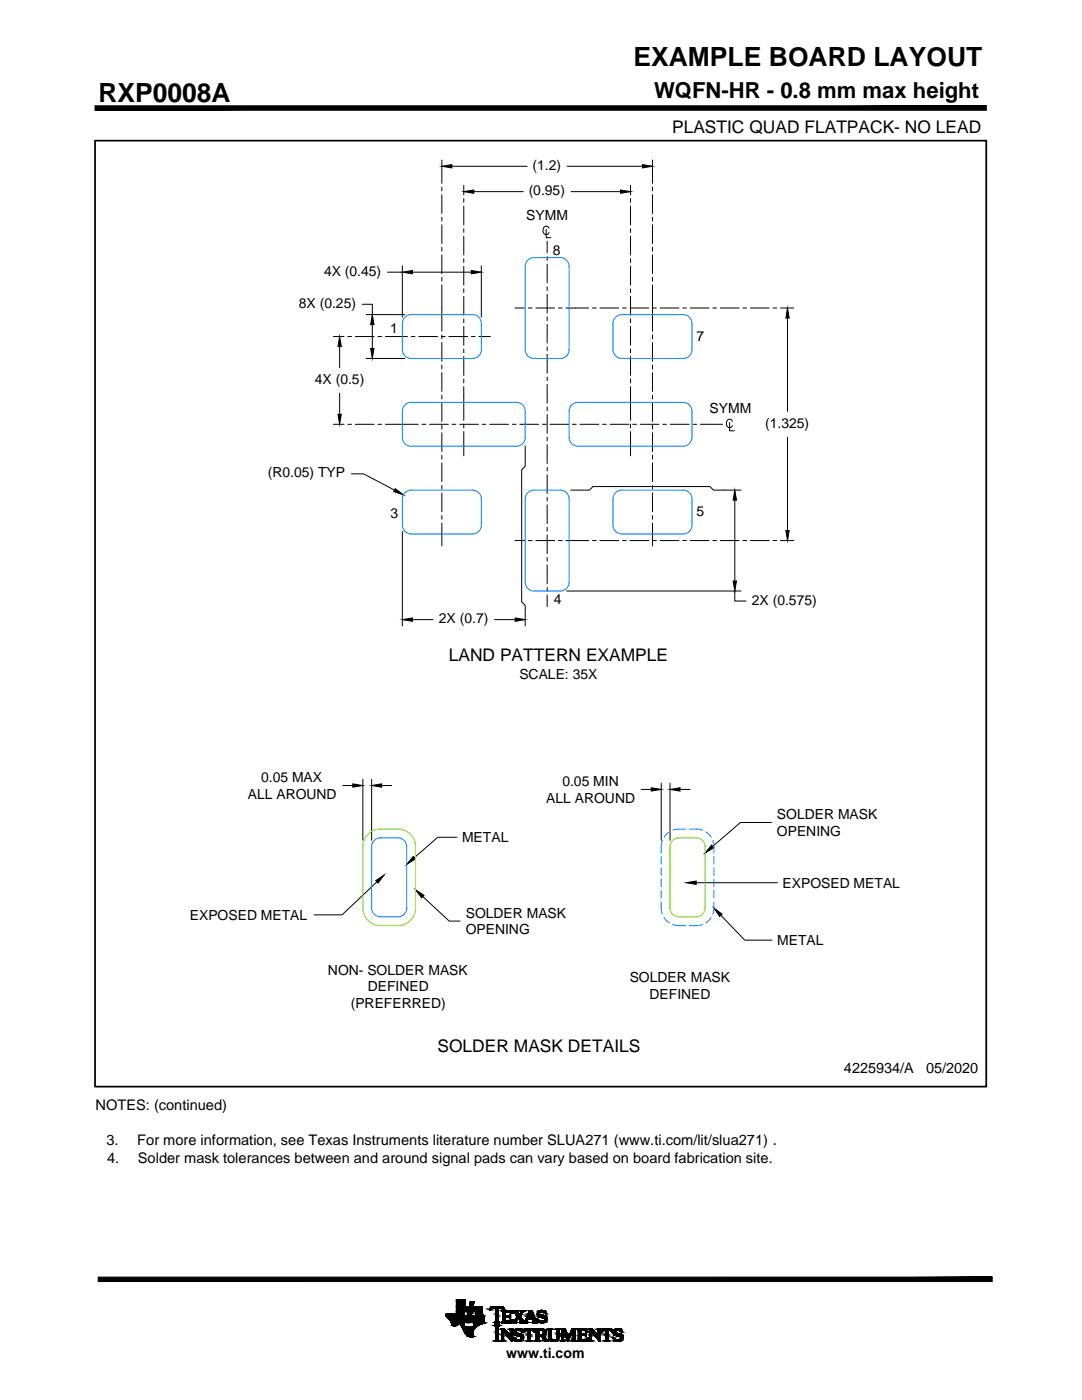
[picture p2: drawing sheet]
<svg xmlns="http://www.w3.org/2000/svg" width="216mm" height="279mm" viewBox="0 0 216 279" stroke-linecap="round" stroke-linejoin="round" font-family="sans-serif">
<defs><g id="words">
<g font-size="5.3">
<text x="126.4" y="13.2">EXAMPLE BOARD LAYOUT</text>
<text x="19.6" y="20.3">RXP0008A</text>
</g>
<text font-size="4.4" x="130.5" y="19.6">WQFN-HR - 0.8 mm max height</text>
<g font-size="3.5">
<text x="134.1" y="26.5">PLASTIC QUAD FLATPACK- NO LEAD</text>
<text x="89.6" y="132">LAND PATTERN EXAMPLE</text>
<text x="87.3" y="210">SOLDER MASK DETAILS</text>
</g>
<g font-size="2.9">
<text x="168.4" y="214.1">4225934/A</text>
<text x="184.8" y="214.1">05/2020</text>
<text x="19.1" y="221.6">NOTES: (continued)</text>
<text x="21.3" y="228.6">3.</text>
<text x="21.4" y="232.1">4.</text>
<text x="27.4" y="228.6">For more information, see Texas Instruments literature number SLUA271 (www.ti.com/lit/slua271) .</text>
<text x="27.5" y="232.1">Solder mask tolerances between and around signal pads can vary based on board fabrication site.</text>
</g>
<g font-size="2.8">
<text x="106.3" y="33.9">(1.2)</text>
<text x="105.5" y="39">(0.95)</text>
<text x="105" y="43.8">SYMM</text>
<text x="110.3" y="50.9">8</text>
<text x="64.7" y="55">4X (0.45)</text>
<text x="59.6" y="61.4">8X (0.25)</text>
<text x="77.8" y="66.5">1</text>
<text x="139" y="68">7</text>
<text x="62.8" y="76.6">4X (0.5)</text>
<text x="141.6" y="82.3">SYMM</text>
<text x="152.7" y="85.4">(1.325)</text>
<text x="53.5" y="95.3">(R0.05) TYP</text>
<text x="77.9" y="103.3">3</text>
<text x="139" y="103">5</text>
<text x="87.6" y="124.4">2X (0.7)</text>
<text x="110.5" y="120.6">4</text>
<text x="150" y="120.7">2X (0.575)</text>
<text x="103.6" y="135.5">SCALE: 35X</text>
<text x="49.4" y="159.4">ALL AROUND</text>
<text x="52.1" y="156.1">0.05 MAX</text>
<text x="109" y="160.2">ALL AROUND</text>
<text x="112.2" y="156.8">0.05 MIN</text>
<text x="155" y="166.8">OPENING</text>
<text x="155" y="163.4">SOLDER MASK</text>
<text x="92.2" y="168.1">METAL</text>
<text x="156.1" y="177.2">EXPOSED METAL</text>
<text x="37.9" y="183.6">EXPOSED METAL</text>
<text x="92.9" y="183.1">SOLDER MASK</text>
<text x="92.9" y="186.5">OPENING</text>
<text x="155.1" y="188.6">METAL</text>
<text x="65.4" y="194.5">NON- SOLDER MASK</text>
<text x="73.4" y="197.8">DEFINED</text>
<text x="125.6" y="196">SOLDER MASK</text>
<text x="70" y="201.2">(PREFERRED)</text>
<text x="129.6" y="199.3">DEFINED</text>
<text x="101" y="271.1">www.ti.com</text>
</g>
</g></defs>
<g fill="#000" stroke="#000" stroke-width=".2">
<path d="M88.2 33.2l2-.4v.7zM92.5 38.2l2-.3v.7zM123.8 37.9l2 .3-2 .4zM128.2 32.8l2 .4-2 .3zM80.3 54.3l2-.3v.7zM94 54l2 .3-2 .4zM67.8 67.2l.3 2h-.7zM74.3 62.8l.3 2h-.6zM74 69.5h.6l-.3 2zM157.1 61.5l.4 2h-.7zM67.4 82.7h.7l-.3 2zM78.9 97.5l1.6 1.2-1.9-.6z"/>
<path d="M146.6 97.8l.4 2h-.7zM146.3 115.9h.7l-.4 2zM156.8 105.9h.7l-.4 2zM80.3 123.7l2-.4v.7zM102.8 123.3l2 .4-2 .3zM70.4 156.4l2 .4-2 .3zM74.2 156.8l2-.4v.7zM129.9 157.2l2 .3-2 .4zM133.7 157.5l2-.3v.7zM75 175.8l1.6-1.2-1.2 1.6zM82.4 170.9l.5 .5-1.7 1.1zM82.9 177.6l1.7 1.1-.5 .5z"/>
<path d="M136.9 176.2l2-.4v.7zM142 168.7l.4 .5-1.7 1zM142.4 181.2l1.7 1.2-.5 .5zM92.5 265.5h2zM94 266.8h.2zM94 266.8h.1zM94.4 263.9h2.2zM94.4 264h2.2zM94.5 264h.1zM97.7 261.4h.1zM101.5 262.6h.4zM102.1 262.1h.1z"/>
<path d="M102.2 263.4h.1zM102.6 263.6h.4zM102.7 261.9h.6zM103.1 263h.3zM104.4 265.8h.1zM107.9 262.9h1.2zM108 266.4h.8zM108.1 264h.2zM108.1 263h1zM108.7 267.6h.7zM109 267.7h.1zM113.2 267.6h.2z"/>
<path d="M116.6 266.2h.4zM116.9 265.6h.3zM117.2 265.8h.1zM117.3 267.1h.1zM119.9 265.8h.1zM123.3 267.7h.1z"/>
<path d="M19 21.1v.9l177.8-.9zM19 22l177.8-.9v.9z"/>
<path d="M19.6 254.9v.9l178.4-.9zM19.6 255.8l178.4-.9v.9z"/>
<path d="M91.1 259.4h1.8zM91.1 259.4h1.8z"/>
<path d="M91.1 259.4h1.8zM91.1 259.4h1.8z"/>
<path d="M91.1 259.4h1.8zM91.1 259.4h1.8z"/>
<path d="M91.1 259.4h1.8zM91.1 259.4h1.8z"/>
<path d="M91.1 259.4h1.8zM91.1 259.4h1.8z"/>
<path d="M91.1 259.4h1.8zM91.1 259.4h1.8z"/>
<path d="M91.1 259.4h1.8zM91.1 259.4h1.8z"/>
<path d="M91.1 259.4h1.8zM91.1 259.4h1.8z"/>
<path d="M91.1 259.4h1.8zM91.1 259.4h1.8z"/>
<path d="M91.1 259.4l1.8 .1zM91.1 259.4l1.8 .1z"/>
<path d="M91.1 259.5h1.8zM91.1 259.5h1.8z"/>
<path d="M91.1 259.5h1.8zM91.1 259.5h1.8z"/>
<path d="M91.1 259.5h1.8zM91.1 259.5h1.8z"/>
<path d="M91.1 259.5h1.8zM91.1 259.5h1.8z"/>
<path d="M91.1 259.5h1.8zM91.1 259.5h1.8z"/>
<path d="M91.1 259.5h1.8zM91.1 259.5h1.8z"/>
<path d="M91.1 259.5l1.8 .1zM91.1 259.5l1.8 .1z"/>
<path d="M91.1 259.6h1.8zM91.1 259.6h1.8z"/>
<path d="M91.1 259.6h1.8zM91.1 259.6h1.8z"/>
<path d="M91.1 259.6h1.8zM91.1 259.6h1.8z"/>
<path d="M91.1 259.6l1.8 .1zM91.1 259.6l1.8 .1z"/>
<path d="M91.1 259.7h1.8zM91.1 259.7h1.8z"/>
<path d="M91.1 259.7h1.8zM91.1 259.7h1.8z"/>
<path d="M91.1 259.7h1.8zM91.1 259.7h1.8z"/>
<path d="M91.1 259.7h1.8zM91.1 259.7h1.8z"/>
<path d="M91.1 259.7l1.8 .1zM91.1 259.7l1.8 .1z"/>
<path d="M91.1 259.8h1.8zM91.1 259.8h1.8z"/>
<path d="M91.1 259.8h1.8zM91.1 259.8h1.8z"/>
<path d="M91.1 259.8h1.8zM91.1 259.8h1.8z"/>
<path d="M91.1 259.8l1.8 .1zM91.1 259.8l1.8 .1z"/>
<path d="M91.1 259.9h1.8zM91.1 259.9h1.8z"/>
<path d="M91.1 259.9l1.8 .1zM91.1 259.9l1.8 .1z"/>
<path d="M91.1 260l1.8 .1zM91.1 260l1.8 .1z"/>
<path d="M93.8 260h.7zM93.8 260h.7zM93.8 260h.7zM93.8 260h.7z"/>
<path d="M93.8 259.9h.8zM93.8 259.9l.7 .1zM93.8 260h.7zM93.8 260h.7z"/>
<path d="M93.8 259.9h.8zM93.8 259.9h.8zM93.8 259.9h.8zM93.8 259.9h.8z"/>
<path d="M93.8 259.9h.8zM93.8 259.9h.8zM93.8 259.9h.8zM93.8 259.9h.8z"/>
<path d="M93.8 259.9h.8zM93.8 259.9h.8zM93.8 259.9h.8zM93.8 259.9h.8z"/>
<path d="M93.9 259.8h.7zM93.9 259.8l.7 .1zM93.8 259.9h.8zM93.8 259.9h.8z"/>
<path d="M93.9 259.8h.7zM93.9 259.8h.7zM93.9 259.8h.7zM93.9 259.8h.7z"/>
<path d="M93.9 259.8h.7zM93.9 259.8h.7zM93.9 259.8h.7zM93.9 259.8h.7z"/>
<path d="M93.9 259.8h.7zM93.9 259.8h.7zM93.9 259.8h.7zM93.9 259.8h.7z"/>
<path d="M93.9 259.8h.7zM93.9 259.8h.7zM93.9 259.8h.7zM93.9 259.8h.7z"/>
<path d="M90 264h2.7zM90 264h2.7z"/>
<path d="M90.6 264.6h.2zM90.6 264.6h.1z"/>
<path d="M90.6 264.6h.2zM90.6 264.6h.2z"/>
<path d="M90.6 264.6h.2zM90.6 264.6h.2z"/>
<path d="M90.6 264.6h.2zM90.6 264.6h.2z"/>
<path d="M90.6 264.6h.2zM90.6 264.6h.2z"/>
<path d="M90.5 264.6h.3zM90.5 264.6h.3z"/>
<path d="M90.5 264.6h.3zM90.5 264.6h.3z"/>
<path d="M90.5 264.6h.4zM90.5 264.6h.3z"/>
<path d="M90.5 264.6h.4zM90.5 264.6h.4z"/>
<path d="M90.5 264.6h.4zM90.5 264.6h.4z"/>
<path d="M90.4 264.6h.5zM90.4 264.6h.5z"/>
<path d="M90.4 264.6h.5zM90.4 264.6h.5z"/>
<path d="M90.4 264.5h.6zM90.4 264.5l.5 .1z"/>
<path d="M90.4 264.5h.6zM90.4 264.5h.6zM90.4 264.5h.6zM90.4 264.5h.6z"/>
<path d="M90.3 264.5h.7zM90.3 264.5h.7z"/>
<path d="M90.3 264.5h.7zM90.3 264.5h.7z"/>
<path d="M90.3 264.5h.7zM90.3 264.5h.7z"/>
<path d="M90.3 264.4h.8zM90.3 264.4l.7 .1z"/>
<path d="M90.3 264.4h.8zM90.3 264.4h.8z"/>
<path d="M90.2 264.4h.9zM90.2 264.4h.9z"/>
<path d="M90.2 264.4h.9zM90.2 264.4h.9z"/>
<path d="M90.2 264.3h1zM90.2 264.3l.9 .1z"/>
<path d="M90.2 264.3h1zM90.2 264.3h1z"/>
<path d="M90.2 264.3h1zM90.2 264.3h1z"/>
<path d="M90.2 264.2h1.1zM90.2 264.2l1 .1z"/>
<path d="M90.2 264.2h1.1zM90.2 264.2h1.1z"/>
<path d="M90.1 264.2h1.2zM90.1 264.2h1.2z"/>
<path d="M90.1 264.2h1.2zM90.1 264.2h1.2z"/>
<path d="M90.1 264.2h1.3zM90.1 264.2h1.2z"/>
<path d="M90.1 264.2h1.3zM90.1 264.2h1.3z"/>
<path d="M90.1 264.2h1.3zM90.1 264.2h1.3z"/>
<path d="M90.1 264.2h1.4zM90.1 264.2h1.3z"/>
<path d="M90.1 264.2h1.4zM90.1 264.2h1.4z"/>
<path d="M90.1 264.2h1.4zM90.1 264.2h1.4z"/>
<path d="M89 262.6h3.5zM89 262.6h3.5z"/>
<path d="M89 262.6h3.5zM89 262.6h3.5z"/>
<path d="M89 262.6h3.5zM89 262.6h3.5z"/>
<path d="M89 262.6h3.5zM89 262.6h3.5z"/>
<path d="M89 262.6h3.5zM89 262.6h3.5z"/>
<path d="M89 262.5h3.5zM89 262.5l3.5 .1z"/>
<path d="M89 262.5h3.5zM89 262.5h3.5z"/>
<path d="M89 262.5h3.5zM89 262.5h3.5z"/>
<path d="M89 262.5h3.5zM89 262.5h3.5z"/>
<path d="M89 262.5h3.5zM89 262.5h3.5z"/>
<path d="M89 262.5h3.5zM89 262.5h3.5z"/>
<path d="M89 262.4h3.5zM89 262.4l3.5 .1z"/>
<path d="M89 262.4h3.5zM89 262.4h3.5z"/>
<path d="M89 262.4h3.5zM89 262.4h3.5z"/>
<path d="M89 262.3h3.5zM89 262.3h3.5z"/>
<path d="M89 262.3h3.5zM89 262.3l3.5 .1z"/>
<path d="M91.1 262.3h1.4zM91.1 262.3h1.4z"/>
<path d="M91.1 262.3h1.4zM91.1 262.3h1.4z"/>
<path d="M89 262.3h3.5zM89 262.3h3.5z"/>
<path d="M91.1 262.2h1.4zM91.1 262.2h1.4z"/>
<path d="M91.1 262.2l1.4 .1zM91.1 262.2l1.4 .1z"/>
<path d="M91.1 262.3h1.4zM91.1 262.3h1.4z"/>
<path d="M91.1 262.2h1.4zM91.1 262.2h1.4z"/>
<path d="M91.1 262.2h1.4zM91.1 262.2h1.4z"/>
<path d="M91.1 262.2h1.4zM91.1 262.2h1.4z"/>
<path d="M91.1 262.2h1.5zM91.1 262.2h1.4z"/>
<path d="M91.1 262.2h1.5zM91.1 262.2h1.5z"/>
<path d="M91.1 262.1h1.5zM91.1 262.1l1.5 .1z"/>
<path d="M91.1 262.1h1.5zM91.1 262.1h1.5z"/>
<path d="M91.1 262.1h1.5zM91.1 262.1h1.5z"/>
<path d="M91.1 262h1.5zM91.1 262l1.5 .1z"/>
<path d="M91.1 262h1.5zM91.1 262h1.5z"/>
<path d="M91.1 262h1.5zM91.1 262h1.5z"/>
<path d="M91.1 261.9h1.5zM91.1 261.9l1.5 .1z"/>
<path d="M91.1 261.9h1.5zM91.1 261.9h1.5z"/>
<path d="M91.1 261.9h1.5zM91.1 261.9h1.5z"/>
<path d="M91.1 261.9h1.5zM91.1 261.9h1.5z"/>
<path d="M91.1 261.8h1.5zM91.1 261.8h1.5z"/>
<path d="M91.1 261.8h1.5zM91.1 261.8l1.5 .1z"/>
<path d="M91.1 261.8h1.5zM91.1 261.8h1.5z"/>
<path d="M91.1 261.8h1.5zM91.1 261.8h1.5z"/>
<path d="M91.1 261.8h1.5zM91.1 261.8h1.5z"/>
<path d="M91.1 261.8h1.5zM91.1 261.8h1.5z"/>
<path d="M91.1 261.8h1.5zM91.1 261.8h1.5z"/>
<path d="M91.1 261.7h1.5zM91.1 261.7l1.5 .1z"/>
<path d="M91.1 261.7h1.5zM91.1 261.7h1.5z"/>
<path d="M91.1 261.7h1.5zM91.1 261.7h1.5z"/>
<path d="M91.9 264.4h.7zM91.9 264.4h.7z"/>
<path d="M91.9 264.4h.7zM91.9 264.4h.7z"/>
<path d="M91.9 264.4h.7zM91.9 264.4h.7z"/>
<path d="M91.9 264.4h.7zM91.9 264.4h.7z"/>
<path d="M91.8 264.3h.8zM91.8 264.3h.8z"/>
<path d="M91.9 264.3h.7zM91.9 264.3l.7 .1z"/>
<path d="M92 264.4l.6 .1zM92 264.4l.6 .1z"/>
<path d="M91.8 264.3h.8zM91.8 264.3h.8z"/>
<path d="M92 264.5h.7zM92 264.5h.7z"/>
<path d="M91.8 264.3h.8zM91.8 264.3h.8z"/>
<path d="M91.8 264.2h.9zM91.8 264.2l.8 .1z"/>
<path d="M92 264.5h.7zM92 264.5h.7z"/>
<path d="M92 264.5h.7zM92 264.5h.7z"/>
<path d="M91.7 264.2h1zM91.7 264.2h1z"/>
<path d="M91.7 264.2h1zM91.7 264.2h1z"/>
<path d="M91.7 264.2h1zM91.7 264.2h1z"/>
<path d="M91.6 264.2h1.1zM91.6 264.2h1.1z"/>
<path d="M91.6 264.2h1.1zM91.6 264.2h1.1z"/>
<path d="M92 264.5h.7zM92 264.5h.7z"/>
<path d="M91.5 264.2h1.2zM91.5 264.2h1.2z"/>
<path d="M91.6 264.2h1.1zM91.6 264.2h1.1z"/>
<path d="M92 264.5l.7 .1zM92 264.5l.7 .1z"/>
<path d="M90.1 264.1h2.6zM90.1 264.1l2.6 .1z"/>
<path d="M92 264.6h.7zM92 264.6h.7z"/>
<path d="M90.1 264.1h2.6zM90.1 264.1h2.6z"/>
<path d="M92.1 264.6h.6zM92.1 264.6h.6z"/>
<path d="M92.1 264.6h.6zM92.1 264.6h.6z"/>
<path d="M90.1 264h2.6zM90.1 264l2.6 .1z"/>
<path d="M92.1 264.6l.6 .1zM92.1 264.6l.6 .1z"/>
<path d="M90 264h2.7zM90 264h2.7z"/>
<path d="M92.1 264.7h.6zM92.1 264.7h.6z"/>
<path d="M90 263.9h2.7zM90 263.9l2.7 .1z"/>
<path d="M90 263.9h2.7zM90 263.9h2.7z"/>
<path d="M90 263.9h2.7zM90 263.9h2.7z"/>
<path d="M90 263.9h2.7zM90 263.9h2.7z"/>
<path d="M90 263.9h2.7zM90 263.9h2.7z"/>
<path d="M90 263.9h2.7zM90 263.9h2.7z"/>
<path d="M90 263.9h2.7zM90 263.9h2.7z"/>
<path d="M90 263.9h2.7zM90 263.9h2.7z"/>
<path d="M92.1 264.7h.7zM92.1 264.7h.7z"/>
<path d="M90 263.8h2.7zM90 263.8l2.7 .1z"/>
<path d="M90 263.8h2.7zM90 263.8h2.7z"/>
<path d="M90 263.8h2.7zM90 263.8h2.7z"/>
<path d="M90 263.8h2.7zM90 263.8h2.7z"/>
<path d="M90 263.8h2.7zM90 263.8h2.7z"/>
<path d="M89.9 263.7h2.9zM89.9 263.7l2.8 .1z"/>
<path d="M89.9 263.7h2.9zM89.9 263.7h2.9z"/>
<path d="M89.9 263.7h2.9zM89.9 263.7h2.9z"/>
<path d="M92.1 264.7h.7zM92.1 264.7h.7z"/>
<path d="M89.9 263.7h2.9zM89.9 263.7h2.9z"/>
<path d="M89.9 263.7h2.9zM89.9 263.7h2.9z"/>
<path d="M89.9 263.6h2.9zM89.9 263.6l2.9 .1z"/>
<path d="M92.1 264.7h.7zM92.1 264.7h.7z"/>
<path d="M89.9 263.6h2.9zM89.9 263.6h2.9z"/>
<path d="M89.9 263.6h2.9zM89.9 263.6h2.9z"/>
<path d="M92.1 264.7h.7zM92.1 264.7h.7z"/>
<path d="M89.9 263.5h2.9zM89.9 263.5l2.9 .1z"/>
<path d="M89.8 263.5h3zM89.8 263.5h3z"/>
<path d="M89.8 263.5h3zM89.8 263.5h3z"/>
<path d="M89.8 263.5h3zM89.8 263.5h3z"/>
<path d="M89.8 263.4h3zM89.8 263.4l3 .1z"/>
<path d="M89.8 263.4h3zM89.8 263.4h3z"/>
<path d="M92.1 264.7l.8 .1zM92.1 264.7l.8 .1z"/>
<path d="M89.7 263.4h3.1zM89.7 263.4h3.1z"/>
<path d="M89.7 263.3h3.1zM89.7 263.3l3.1 .1z"/>
<path d="M89.6 263.2h3.3zM89.6 263.2l3.2 .1z"/>
<path d="M92.1 264.8h.8zM92.1 264.8h.8z"/>
<path d="M91.1 260.1h1.8zM91.1 260.1h1.8z"/>
<path d="M91.1 260.1l1.8 .1zM91.1 260.1l1.8 .1z"/>
<path d="M91.1 260.2h1.8zM91.1 260.2h1.8z"/>
<path d="M91.1 260.2l1.8 .1zM91.1 260.2l1.8 .1z"/>
<path d="M91.1 260.3l1.8 .1zM91.1 260.3l1.8 .1z"/>
<path d="M91.1 260.4h1.8zM91.1 260.4h1.8z"/>
<path d="M91.1 260.4h1.8zM91.1 260.4h1.8z"/>
<path d="M91.1 260.4l1.8 .1zM91.1 260.4l1.8 .1z"/>
<path d="M91.1 260.5h1.8zM91.1 260.5h1.8z"/>
<path d="M91.1 260.5l1.8 .1zM91.1 260.5l1.8 .1z"/>
<path d="M91.1 260.6h1.8zM91.1 260.6h1.8z"/>
<path d="M91.1 260.6h1.8zM91.1 260.6h1.8z"/>
<path d="M91.1 260.6l1.8 .1zM91.1 260.6l1.8 .1z"/>
<path d="M91.1 260.7h1.8zM91.1 260.7h1.8z"/>
<path d="M91.1 260.7h1.8zM91.1 260.7h1.8z"/>
<path d="M91.1 260.7l1.8 .1zM91.1 260.7l1.8 .1z"/>
<path d="M91.1 260.8h1.8zM91.1 260.8h1.8z"/>
<path d="M91.1 260.8h1.8zM91.1 260.8h1.8z"/>
<path d="M91.1 260.8h1.8zM91.1 260.8h1.8zM91.1 260.8h1.8zM91.1 260.8h1.8z"/>
<path d="M89.5 263.2h3.4zM89.5 263.2h3.4zM89.6 263.2h3.3zM89.6 263.2h3.3z"/>
<path d="M89.5 263.1h3.4zM89.5 263.1l3.4 .1z"/>
<path d="M92.1 264.8h.8zM92.1 264.8h.8z"/>
<path d="M92.1 264.8h.8zM92.1 264.8h.8z"/>
<path d="M89.4 263h3.5zM89.4 263l3.5 .1z"/>
<path d="M89.3 263h3.6zM89.3 263h3.6z"/>
<path d="M89.3 263h3.6zM89.3 263h3.6z"/>
<path d="M89.3 262.9h3.6zM89.3 262.9l3.6 .1z"/>
<path d="M89.2 262.9h3.7zM89.2 262.9h3.7z"/>
<path d="M89.2 262.9h3.7zM89.2 262.9h3.7z"/>
<path d="M89.2 262.8h3.7zM89.2 262.8l3.7 .1z"/>
<path d="M92.2 264.8h.8zM92.2 264.8h.8z"/>
<path d="M89.2 262.8h3.7zM89.2 262.8h3.7z"/>
<path d="M89.1 262.8h3.8zM89.1 262.8h3.8z"/>
<path d="M89.1 262.8h3.8zM89.1 262.8h3.8z"/>
<path d="M89.1 262.8h3.8zM89.1 262.8h3.8z"/>
<path d="M89.1 262.8h3.9zM89.1 262.8h3.8z"/>
<path d="M89.1 262.7h3.9zM89.1 262.7l3.9 .1z"/>
<path d="M89.1 262.7h3.9zM89.1 262.7h3.9zM89.1 262.7h3.9zM89.1 262.7h3.9z"/>
<path d="M89.1 262.7h3.9zM89.1 262.7h3.9z"/>
<path d="M89.1 262.7h3.9zM89.1 262.7h3.9z"/>
<path d="M92.2 264.8h.8zM92.2 264.8h.8z"/>
<path d="M89 262.6h4zM89 262.6l4 .1z"/>
<path d="M89 262.6h4zM89 262.6h4z"/>
<path d="M89 262.6h4zM89 262.6h4z"/>
<path d="M89 262.6h4zM89 262.6h4z"/>
<path d="M89 262.6h4zM89 262.6h4z"/>
<path d="M92.2 264.8h.9zM92.2 264.8h.9z"/>
<path d="M92.2 264.8h.9zM92.2 264.8h.9z"/>
<path d="M92.2 264.8h.9zM92.2 264.8h.9z"/>
<path d="M92.2 264.8h1zM92.2 264.8h1z"/>
<path d="M91.1 261.7h2.1zM91.1 261.7h2.1z"/>
<path d="M91.1 261.7h2.1zM91.1 261.7h2.1z"/>
<path d="M91.1 261.7h2.1zM91.1 261.7h2.1z"/>
<path d="M92.2 264.8h1zM92.2 264.8h1z"/>
<path d="M91.1 261.7h2.1zM91.1 261.7h2.1z"/>
<path d="M91.1 261.7h2.1zM91.1 261.7h2.1z"/>
<path d="M91.1 261.7h2.1zM91.1 261.7h2.1z"/>
<path d="M91.1 261.7h2.1zM91.1 261.7h2.1z"/>
<path d="M91.1 261.6h2.1zM91.1 261.6l2.1 .1z"/>
<path d="M91.1 261.6h2.1zM91.1 261.6h2.1z"/>
<path d="M91.1 261.6h2.1zM91.1 261.6h2.1z"/>
<path d="M91.1 261.6h2.1zM91.1 261.6h2.1z"/>
<path d="M91.1 261.5h2.1zM91.1 261.5l2.1 .1z"/>
<path d="M91.1 261.5h2.1zM91.1 261.5h2.1z"/>
<path d="M92.2 264.8l1.1 .1zM92.2 264.8l1.1 .1z"/>
<path d="M91.1 261.4h2.1zM91.1 261.4l2.1 .1z"/>
<path d="M91.1 261.4h2.1zM91.1 261.4h2.1z"/>
<path d="M91.1 261.4h2.1zM91.1 261.4h2.1z"/>
<path d="M91.1 261.3h2.1zM91.1 261.3l2.1 .1z"/>
<path d="M91.1 261.3h2.1zM91.1 261.3h2.1z"/>
<path d="M91.1 261.2h2.2zM91.1 261.2l2.1 .1z"/>
<path d="M92.2 264.9h1.2zM92.2 264.9h1.2z"/>
<path d="M91.1 261.2h2.2zM91.1 261.2h2.2z"/>
<path d="M91.1 261.1h2.2zM91.1 261.1l2.2 .1z"/>
<path d="M91.1 261h2.2zM91.1 261h2.2z"/>
<path d="M91.1 261h2.2zM91.1 261l2.2 .1z"/>
<path d="M91.1 261h2.2zM91.1 261h2.2z"/>
<path d="M91.1 261h2.2zM91.1 261h2.2z"/>
<path d="M91.1 260.9h2.2zM91.1 260.9l2.2 .1z"/>
<path d="M91.1 260.9h2.2zM91.1 260.9h2.2z"/>
<path d="M91.1 260.9h2.2zM91.1 260.9h2.2z"/>
<path d="M91.1 260.8h2.2zM91.1 260.8l2.2 .1z"/>
<path d="M91.1 260.8h2.2zM91.1 260.8h2.2z"/>
<path d="M91.1 260.8h2.2zM91.1 260.8h2.2z"/>
<path d="M91.1 260.8h2.2zM91.1 260.8h2.2z"/>
<path d="M91.1 260.8h2.2zM91.1 260.8h2.2z"/>
<path d="M91.1 260.8h2.2zM91.1 260.8h2.2z"/>
<path d="M92.2 264.9h1.3zM92.2 264.9h1.3z"/>
<path d="M92.2 264.9h1.4zM92.2 264.9h1.4z"/>
<path d="M92.2 264.9h1.5zM92.2 264.9h1.5z"/>
<path d="M93 263.9l.8 .1zM93 263.9l.8 .1z"/>
<path d="M93 263.9h.8zM93 263.9h.8z"/>
<path d="M93 263.9h.8zM93 263.9h.8z"/>
<path d="M93 263.9h.8zM93 263.9h.8z"/>
<path d="M93.1 263.9h.7zM93.1 263.9h.7zM93 263.9h.8zM93 263.9h.8z"/>
<path d="M93.1 263.9h.7zM93.1 263.9h.7zM93.1 263.9h.7zM93.1 263.9h.7z"/>
<path d="M93.1 263.8h.7zM93.1 263.8l.7 .1zM93.1 263.9h.7zM93.1 263.9h.7z"/>
<path d="M93.1 263.8h.7zM93.1 263.8h.7zM93.1 263.8h.7zM93.1 263.8h.7z"/>
<path d="M93.1 263.8h.7zM93.1 263.8h.7zM93.1 263.8h.7zM93.1 263.8h.7z"/>
<path d="M93.1 263.7h.7zM93.1 263.7l.7 .1zM93.1 263.8h.7zM93.1 263.8h.7z"/>
<path d="M93.1 263.7h.7zM93.1 263.7h.7zM93.1 263.7h.7zM93.1 263.7h.7z"/>
<path d="M93.1 263.7h.7zM93.1 263.7h.7zM93.1 263.7h.7zM93.1 263.7h.7z"/>
<path d="M93.1 263.6h.7zM93.1 263.6l.7 .1zM93.1 263.7h.7zM93.1 263.7h.7z"/>
<path d="M93.1 263.6h.7zM93.1 263.6h.7zM93.1 263.6h.7zM93.1 263.6h.7z"/>
<path d="M93.1 263.5h.7zM93.1 263.5l.7 .1zM93.1 263.6h.7zM93.1 263.6h.7z"/>
<path d="M93.1 263.5h.8zM93.1 263.5h.7zM93.1 263.5h.7zM93.1 263.5h.7z"/>
<path d="M93.2 263.4h.7zM93.2 263.4l.7 .1zM93.1 263.5h.8zM93.1 263.5h.8z"/>
<path d="M93.2 263.3h.7zM93.2 263.3l.7 .1zM93.2 263.4h.7zM93.2 263.4h.7z"/>
<path d="M93.2 263.2l.7 .1v-.1zM93.2 263.2l.7 .1h-.7zM93.2 263.3h.7zM93.2 263.3h.7z"/>
<path d="M93.2 263.1l.7 .1v-.1zM93.2 263.1l.7 .1h-.7zM93.2 263.2h.7zM93.2 263.2h.7z"/>
<path d="M93.2 263l.7 .1 .1-.1zM93.2 263l.7 .1h-.7zM93.2 263.1h.7zM93.2 263.1h.7z"/>
<path d="M93.3 262.8l.7 .2v-.2zM93.3 262.8l.7 .2h-.8zM93.2 263h.8zM93.2 263h.8z"/>
<path d="M93.3 262.7l.7 .1v-.1zM93.3 262.7l.7 .1h-.7zM93.3 262.8h.7zM93.3 262.8h.7z"/>
<path d="M93.4 262.4l.6 .3 .1-.3zM93.4 262.4l.6 .3h-.7zM93.3 262.7h.7zM93.3 262.7h.7z"/>
<path d="M93.4 262.1l.7 .3v-.3zM93.4 262.1l.7 .3h-.7zM93.4 262.4h.7zM93.4 262.4h.7z"/>
<path d="M93.4 261.9l.7 .2 .1-.2zM93.4 261.9l.7 .2h-.7zM93.4 262.1h.7zM93.4 262.1h.7z"/>
<path d="M94 266.8h.2zM94 266.8h.2z"/>
<path d="M93.5 261.8l.7 .1v-.1zM93.5 261.8l.7 .1h-.8zM93.4 261.9h.8zM93.4 261.9h.8z"/>
<path d="M93.9 266.8h.3zM93.9 266.8h.3z"/>
<path d="M93.5 261.7l.7 .1v-.1zM93.5 261.7l.7 .1h-.7zM93.5 261.8h.7zM93.5 261.8h.7z"/>
<path d="M93.9 266.8h.3zM93.9 266.8h.3z"/>
<path d="M93.5 261.5h.7zM93.5 261.5h.7z"/>
<path d="M93.5 261.5l.7 .2v-.2zM93.5 261.5l.7 .2h-.7zM93.5 261.7h.7zM93.5 261.7h.7z"/>
<path d="M93.9 266.8h.4zM93.9 266.8h.3z"/>
<path d="M93.5 261.4h.8zM93.5 261.4h.8z"/>
<path d="M93.5 261.4l.7 .1 .1-.1zM93.5 261.4l.7 .1h-.7z"/>
<path d="M93.9 266.8h.4zM93.9 266.8h.4z"/>
<path d="M93.6 261.4h.7zM93.6 261.4h.7z"/>
<path d="M93.6 261.3h.7zM93.6 261.3l.7 .1zM93.6 261.4h.7zM93.6 261.4h.7z"/>
<path d="M93.6 261.2h.7zM93.6 261.2l.7 .1zM93.6 261.3h.7zM93.6 261.3h.7z"/>
<path d="M93.8 266.8h.5zM93.8 266.8h.5z"/>
<path d="M93.6 261.2h.7zM93.6 261.2h.7zM93.6 261.2h.7zM93.6 261.2h.7z"/>
<path d="M93.6 261.1h.7zM93.6 261.1l.7 .1zM93.6 261.2h.7zM93.6 261.2h.7z"/>
<path d="M93.8 266.8h.5zM93.8 266.8h.5z"/>
<path d="M93.6 261.1h.7zM93.6 261.1h.7zM93.6 261.1h.7zM93.6 261.1h.7z"/>
<path d="M93.6 261.1h.7zM93.6 261.1h.7zM93.6 261.1h.7zM93.6 261.1h.7z"/>
<path d="M93.6 261h.7zM93.6 261l.7 .1zM93.6 261.1h.7zM93.6 261.1h.7z"/>
<path d="M93.6 261h.8zM93.6 261h.7zM93.6 261h.7zM93.6 261h.7z"/>
<path d="M93.8 266.8h.6zM93.8 266.8h.5z"/>
<path d="M93.6 260.9h.8zM93.6 260.9l.8 .1zM93.6 261h.8zM93.6 261h.8z"/>
<path d="M93.6 260.9h.8zM93.6 260.9h.8zM93.6 260.9h.8zM93.6 260.9h.8z"/>
<path d="M93.8 266.8h.6zM93.8 266.8h.6z"/>
<path d="M93.7 260.9h.7zM93.7 260.9h.7zM93.6 260.9h.8zM93.6 260.9h.8z"/>
<path d="M93.7 260.9h.7zM93.7 260.9h.7zM93.7 260.9h.7zM93.7 260.9h.7z"/>
<path d="M93.7 260.8h.7zM93.7 260.8l.7 .1zM93.7 260.9h.7zM93.7 260.9h.7z"/>
<path d="M93.7 260.8h.7zM93.7 260.8h.7zM93.7 260.8h.7zM93.7 260.8h.7z"/>
<path d="M93.7 260.8h.7zM93.7 260.8h.7zM93.7 260.8h.7zM93.7 260.8h.7z"/>
<path d="M93.7 260.8h.7zM93.7 260.8h.7zM93.7 260.8h.7zM93.7 260.8h.7z"/>
<path d="M93.7 260.8h.7zM93.7 260.8h.7zM93.7 260.8h.7zM93.7 260.8h.7z"/>
<path d="M92.7 265.9h1.7zM92.7 265.9h1.7z"/>
<path d="M92.7 265.9l1.7 .1zM92.7 265.9l1.7 .1z"/>
<path d="M92.7 266h1.7zM92.7 266h1.7z"/>
<path d="M92.8 266h1.6zM92.8 266h1.6z"/>
<path d="M92.8 266l1.6 .1zM92.8 266l1.6 .1z"/>
<path d="M92.8 266.1h1.6zM92.8 266.1h1.6z"/>
<path d="M92.7 265.9h1.7zM92.7 265.9h1.7z"/>
<path d="M92.8 266.1h1.6zM92.8 266.1h1.6z"/>
<path d="M92.9 266.1l1.5 .1zM92.9 266.1l1.5 .1z"/>
<path d="M92.7 265.8h1.7zM92.7 265.8l1.7 .1z"/>
<path d="M92.9 266.2h1.5zM92.9 266.2h1.5z"/>
<path d="M92.9 266.2h1.5zM92.9 266.2h1.5z"/>
<path d="M92.6 265.8h1.8zM92.6 265.8h1.8z"/>
<path d="M93.7 266.8h.7zM93.7 266.8h.7z"/>
<path d="M92.6 265.8h1.8zM92.6 265.8h1.8z"/>
<path d="M92.9 266.2l1.5 .1zM92.9 266.2l1.5 .1z"/>
<path d="M93 266.3h1.4zM93 266.3h1.4z"/>
<path d="M93 266.3l1.4 .1zM93 266.3l1.4 .1z"/>
<path d="M92.6 265.7h1.8zM92.6 265.7l1.8 .1z"/>
<path d="M93.1 266.4h1.3zM93.1 266.4h1.3z"/>
<path d="M93.1 266.4l1.3 .1zM93.1 266.4l1.3 .1z"/>
<path d="M92.6 265.7h1.8zM92.6 265.7h1.8z"/>
<path d="M93.7 266.8h.7zM93.7 266.8h.7z"/>
<path d="M93.7 266.8h.7zM93.7 266.8h.7z"/>
<path d="M93.7 260.5h.7zM93.7 260.5h.7zM93.7 260.5h.7zM93.7 260.5h.7z"/>
<path d="M93.7 260.5h.7zM93.7 260.5h.7z"/>
<path d="M93.7 260.5h.7zM93.7 260.5h.7zM93.7 260.5h.7zM93.7 260.5h.7z"/>
<path d="M93.7 260.5h.7zM93.7 260.5h.7zM93.7 260.5h.7zM93.7 260.5h.7z"/>
<path d="M93.2 266.5h1.2zM93.2 266.5h1.2z"/>
<path d="M93.7 260.5h.7zM93.7 260.5h.7zM93.7 260.5h.7zM93.7 260.5h.7z"/>
<path d="M93.2 266.5h1.3zM93.2 266.5h1.3z"/>
<path d="M93.7 260.4h.8zM93.7 260.4l.7 .1zM93.7 260.5h.7zM93.7 260.5h.7z"/>
<path d="M92.5 265.6h2zM92.5 265.6l1.9 .1z"/>
<path d="M93.7 260.4h.8zM93.7 260.4h.8zM93.7 260.4h.8zM93.7 260.4h.8z"/>
<path d="M93.7 260.4h.8zM93.7 260.4h.8zM93.7 260.4h.8zM93.7 260.4h.8z"/>
<path d="M93.7 266.8h.8zM93.7 266.8h.7z"/>
<path d="M93.2 266.5l1.3 .1zM93.2 266.5l1.3 .1z"/>
<path d="M93.8 260.3h.7zM93.8 260.3l.7 .1zM93.7 260.4h.8zM93.7 260.4h.8z"/>
<path d="M93.3 266.6h1.2zM93.3 266.6h1.2z"/>
<path d="M93.8 260.3h.7zM93.8 260.3h.7zM93.8 260.3h.7zM93.8 260.3h.7z"/>
<path d="M92.5 265.5h2zM92.5 265.5l2 .1z"/>
<path d="M93.3 266.6h1.2zM93.3 266.6h1.2z"/>
<path d="M93.6 266.7h.9zM93.6 266.7l.9 .1z"/>
<path d="M93.8 260.2h.7zM93.8 260.2l.7 .1zM93.8 260.3h.7zM93.8 260.3h.7z"/>
<path d="M93.8 260.2h.7zM93.8 260.2h.7zM93.8 260.2h.7zM93.8 260.2h.7z"/>
<path d="M93.4 266.6h1.1zM93.4 266.6h1.1z"/>
<path d="M93.6 266.7h.9zM93.6 266.7h.9z"/>
<path d="M93.4 266.6l1.1 .1zM93.4 266.6l1.1 .1z"/>
<path d="M93.6 266.7h.9zM93.6 266.7h.9z"/>
<path d="M93.8 260.1h.7zM93.8 260.1l.7 .1zM93.8 260.2h.7zM93.8 260.2h.7z"/>
<path d="M93.6 266.7h.9zM93.6 266.7h.9z"/>
<path d="M92.5 265.4h2zM92.5 265.4l2 .1zM92.5 265.5h2z"/>
<path d="M93.8 260h.7zM93.8 260l.7 .1zM93.8 260.1h.7zM93.8 260.1h.7z"/>
<path d="M93.5 266.7h1zM93.5 266.7h1z"/>
<path d="M93.6 266.7h.9zM93.6 266.7h.9z"/>
<path d="M93.6 266.7h.9zM93.6 266.7h.9z"/>
<path d="M93.6 266.7h.9zM93.6 266.7h.9z"/>
<path d="M92.4 265.4h2.2zM92.4 265.4h2.1z"/>
<path d="M92.4 265.4h2.2zM92.4 265.4h2.2z"/>
<path d="M94.5 264h.1zM94.5 264h.1z"/>
<path d="M94.6 264h2zM94.6 264h2z"/>
<path d="M94.6 264h2zM94.6 264h2z"/>
<path d="M92.4 265.3h2.2zM92.4 265.3l2.2 .1z"/>
<path d="M92.4 265.2h2.2zM92.4 265.2l2.2 .1z"/>
<path d="M92.3 265.2h2.4zM92.3 265.2h2.3z"/>
<path d="M92.3 265.1h2.4zM92.3 265.1l2.4 .1z"/>
<path d="M92.3 265.1h2.5zM92.3 265.1h2.4z"/>
<path d="M92.3 265h2.5zM92.3 265l2.5 .1z"/>
<path d="M92.2 265h2.7zM92.2 265h2.7z"/>
<path d="M92.2 265h2.7zM92.2 265h2.6z"/>
<path d="M92.2 264.9h2.8zM92.2 264.9l2.7 .1z"/>
<path d="M92.2 264.9h2.8zM92.2 264.9h2.8z"/>
<path d="M94.4 264.9h.6zM94.4 264.9h.6zM94.4 264.9h.6zM94.4 264.9h.6z"/>
<path d="M94.4 264.9h.6zM94.4 264.9h.6z"/>
<path d="M94.4 264.8h.6zM94.4 264.8l.6 .1z"/>
<path d="M94.4 264.8h.6zM94.4 264.8h.6z"/>
<path d="M94.4 264.8h.6zM94.4 264.8h.6z"/>
<path d="M94.4 264.8h.6zM94.4 264.8h.6z"/>
<path d="M94.4 264.8h.6zM94.4 264.8h.6z"/>
<path d="M94.4 264.8h.7zM94.4 264.8h.6z"/>
<path d="M94.4 264.8h.7zM94.4 264.8h.7z"/>
<path d="M94.4 264.8h.7zM94.4 264.8h.7z"/>
<path d="M94.5 264.7h.7zM94.5 264.7l.6 .1z"/>
<path d="M94.5 264.7h.7zM94.5 264.7h.7z"/>
<path d="M94.5 264.7h.7zM94.5 264.7h.7z"/>
<path d="M94.5 264.6h.8zM94.5 264.6l.7 .1z"/>
<path d="M94.5 264.6h.8zM94.5 264.6h.8z"/>
<path d="M94.5 264.6h.8zM94.5 264.6h.8z"/>
<path d="M94.5 264.5h.9zM94.5 264.5l.8 .1z"/>
<path d="M94.5 264.5h.9zM94.5 264.5h.9z"/>
<path d="M94.5 264.5h1zM94.5 264.5h.9z"/>
<path d="M94.5 264.4h1.1zM94.5 264.4l1 .1z"/>
<path d="M94.5 264.4h1.2zM94.5 264.4h1.1z"/>
<path d="M94.5 264.4h1.2zM94.5 264.4h1.2z"/>
<path d="M94.5 264.4h1.3zM94.5 264.4h1.2z"/>
<path d="M94.5 264.3h1.3zM94.5 264.3l1.3 .1z"/>
<path d="M94.5 264.3h1.4zM94.5 264.3h1.3z"/>
<path d="M94.5 264.3h1.4zM94.5 264.3h1.4z"/>
<path d="M94.5 264.3h1.5zM94.5 264.3h1.4z"/>
<path d="M94.5 264.2h1.6zM94.5 264.2l1.5 .1z"/>
<path d="M94.5 264.2h1.6zM94.5 264.2h1.6z"/>
<path d="M94.6 264.2h1.5zM94.6 264.2h1.5z"/>
<path d="M94.7 260.8h1.5zM94.7 260.8h1.5zM94.7 260.8h1.5zM94.7 260.8h1.5z"/>
<path d="M94.7 260.8h1.5zM94.7 260.8h1.5zM94.7 260.8h1.5zM94.7 260.8h1.5z"/>
<path d="M94.7 260.8h1.5zM94.7 260.8h1.5zM94.7 260.8h1.5zM94.7 260.8h1.5z"/>
<path d="M94.7 260.8h1.5zM94.7 260.8h1.5z"/>
<path d="M94.7 260.8h1.5zM94.7 260.8h1.5z"/>
<path d="M94.7 260.8l1.5 .1zM94.7 260.8l1.5 .1zM94.7 260.9h1.5zM94.7 260.9h1.5z"/>
<path d="M94.7 260.9h1.5zM94.7 260.9h1.5zM94.7 260.9h1.5zM94.7 260.9h1.5z"/>
<path d="M94.7 260.9h1.5zM94.7 260.9h1.5z"/>
<path d="M94.7 260.9h1.5zM94.7 260.9h1.5z"/>
<path d="M94.7 260.9h1.5zM94.7 260.9h1.5z"/>
<path d="M94.7 260.9l1.5 .1zM94.7 260.9l1.5 .1z"/>
<path d="M94.7 261h1.5zM94.7 261h1.5z"/>
<path d="M94.7 261h1.5zM94.7 261h1.5z"/>
<path d="M94.7 261h1.5zM94.7 261h1.5z"/>
<path d="M94.7 261h1.5zM94.7 261h1.5z"/>
<path d="M94.7 261l1.5 .1zM94.7 261l1.5 .1z"/>
<path d="M94.6 261.1h1.6zM94.6 261.1h1.6z"/>
<path d="M94.6 261.1l1.6 .1zM94.6 261.1l1.6 .1z"/>
<path d="M94.6 261.2h1.6zM94.6 261.2h1.6z"/>
<path d="M94.6 261.2l1.6 .1zM94.6 261.2l1.6 .1z"/>
<path d="M94.6 261.3h1.6zM94.6 261.3h1.6z"/>
<path d="M94.6 261.3l1.6 .1zM94.6 261.3l1.6 .1z"/>
<path d="M94.6 261.4h1.6zM94.6 261.4h1.6z"/>
<path d="M94.6 261.4h1.6zM94.6 261.4h1.6z"/>
<path d="M94.6 261.4h1.6zM94.6 261.4h1.6z"/>
<path d="M94.6 261.4l1.6 .1zM94.6 261.4l1.6 .1z"/>
<path d="M94.6 261.5h1.6zM94.6 261.5h1.6z"/>
<path d="M94.6 261.5l1.6 .1zM94.6 261.5l1.6 .1z"/>
<path d="M94.5 261.6h1.7zM94.5 261.6h1.7z"/>
<path d="M94.5 261.6h1.7zM94.5 261.6h1.7z"/>
<path d="M94.5 261.6h1.7zM94.5 261.6h1.7z"/>
<path d="M94.5 261.6h1.7zM94.5 261.6h1.7z"/>
<path d="M94.5 261.6h1.7zM94.5 261.6h1.7z"/>
<path d="M94.5 261.6h1.7zM94.5 261.6h1.7z"/>
<path d="M94.5 261.6l1.7 .1zM94.5 261.6l1.7 .1z"/>
<path d="M94.5 261.7h1.7zM94.5 261.7h1.7z"/>
<path d="M94.5 261.7h1.7zM94.5 261.7h1.7z"/>
<path d="M94.5 261.7h1.7zM94.5 261.7h1.7z"/>
<path d="M94.5 261.7h1.7zM94.5 261.7h1.7z"/>
<path d="M94.5 261.7h1.7zM94.5 261.7h1.7z"/>
<path d="M94.5 261.7h1.7zM94.5 261.7h1.7z"/>
<path d="M94.5 261.7h1.7zM94.5 261.7h1.7z"/>
<path d="M94.5 261.7h1.7zM94.5 261.7h1.7zM94.5 261.7h1.7zM94.5 261.7h1.7z"/>
<path d="M94.5 261.7h1.7zM94.5 261.7h1.7z"/>
<path d="M94.5 261.7h1.7zM94.5 261.7h1.7z"/>
<path d="M94.5 261.7h1.7zM94.5 261.7h1.7z"/>
<path d="M95 261.7h1.2zM95 261.7h1.2z"/>
<path d="M95 261.7h1.2zM95 261.7h1.2z"/>
<path d="M95 261.7l1.2 .1zM95 261.7l1.2 .1z"/>
<path d="M95 261.8h1.2zM95 261.8h1.2z"/>
<path d="M95 261.8h1.2zM95 261.8h1.2z"/>
<path d="M95 261.8h1.2zM95 261.8h1.2z"/>
<path d="M95 261.8h1.2zM95 261.8h1.2z"/>
<path d="M95 261.8h1.2zM95 261.8h1.2z"/>
<path d="M95 261.8l1.2 .1zM95 261.8l1.2 .1z"/>
<path d="M95 261.9h1.2zM95 261.9h1.2z"/>
<path d="M94.6 264.2h1.6zM94.6 264.2h1.5z"/>
<path d="M95 261.9h1.2zM95 261.9h1.2z"/>
<path d="M95 261.9h1.2zM95 261.9h1.2z"/>
<path d="M95 261.9l1.2 .1zM95 261.9l1.2 .1z"/>
<path d="M95 262h1.2zM95 262h1.2z"/>
<path d="M95 262h1.2zM95 262h1.2z"/>
<path d="M95 262l1.2 .1zM95 262l1.2 .1z"/>
<path d="M95 262.1h1.2zM95 262.1h1.2z"/>
<path d="M95 262.1l1.3 .1zM95 262.1l1.3 .1z"/>
<path d="M94.6 264.2h1.7zM94.6 264.2h1.7z"/>
<path d="M94.6 264.2h1.7zM94.6 264.2h1.6z"/>
<path d="M95 262.2h1.3zM95 262.2h1.3z"/>
<path d="M95 262.2h1.3zM95 262.2h1.3z"/>
<path d="M94.9 262.2h1.4zM94.9 262.2h1.4z"/>
<path d="M94.9 262.2l1.4 .1zM94.9 262.2l1.4 .1z"/>
<path d="M94.9 262.3h1.4zM94.9 262.3h1.4z"/>
<path d="M94.6 264.1h1.7zM94.6 264.1l1.7 .1z"/>
<path d="M94.9 262.3h1.4zM94.9 262.3h1.4z"/>
<path d="M94.9 262.3l1.5 .1zM94.9 262.3l1.5 .1z"/>
<path d="M94.9 262.4h1.5zM94.9 262.4h1.5z"/>
<path d="M94.6 264.1h1.8zM94.6 264.1h1.7z"/>
<path d="M94.9 262.4h1.5zM94.9 262.4h1.5z"/>
<path d="M94.9 262.4h1.5zM94.9 262.4h1.5z"/>
<path d="M94.6 264.1h1.8zM94.6 264.1h1.8z"/>
<path d="M94.9 262.4h1.5zM94.9 262.4h1.5z"/>
<path d="M94.9 262.4l1.6 .1zM94.9 262.4l1.6 .1z"/>
<path d="M94.6 264.1h1.8zM94.6 264.1h1.8z"/>
<path d="M94.9 262.5h1.6zM94.9 262.5h1.6z"/>
<path d="M94.9 262.5h1.6zM94.9 262.5h1.6z"/>
<path d="M94.6 264.1h1.9zM94.6 264.1h1.8z"/>
<path d="M94.9 262.5h1.6zM94.9 262.5h1.6z"/>
<path d="M94.9 262.5h1.6zM94.9 262.5h1.6z"/>
<path d="M94.9 262.5h1.6zM94.9 262.5h1.6z"/>
<path d="M94.9 262.5h1.6zM94.9 262.5h1.6z"/>
<path d="M94.6 264.1h1.9zM94.6 264.1h1.9z"/>
<path d="M94.9 262.5h1.6zM94.9 262.5h1.6z"/>
<path d="M94.9 262.5h1.7zM94.9 262.5h1.7z"/>
<path d="M94.9 262.5l1.7 .1zM94.9 262.5l1.7 .1z"/>
<path d="M94.6 264.1h2zM94.6 264.1h1.9z"/>
<path d="M94.9 262.6h1.7zM94.9 262.6h1.7z"/>
<path d="M94.9 262.6h1.7zM94.9 262.6h1.7z"/>
<path d="M94.9 262.6h1.7zM94.9 262.6h1.7z"/>
<path d="M94.6 264.1h2zM94.6 264.1h2z"/>
<path d="M94.9 262.6h1.7zM94.9 262.6h1.7z"/>
<path d="M94.9 262.6h1.7zM94.9 262.6h1.7z"/>
<path d="M94.6 264.1h2zM94.6 264.1h2z"/>
<path d="M94.9 262.6h1.7zM94.9 262.6h1.7z"/>
<path d="M94.9 262.6h1.7zM94.9 262.6h1.7z"/>
<path d="M94.9 262.6h1.7zM94.9 262.6h1.7z"/>
<path d="M94.9 262.6h1.7zM94.9 262.6h1.7z"/>
<path d="M94.9 262.6h1.7zM94.9 262.6h1.7z"/>
<path d="M94.9 262.6h1.7zM94.9 262.6h1.7z"/>
<path d="M94.3 262.6h2.3zM94.3 262.6h2.3z"/>
<path d="M94.3 262.6h2.3zM94.3 262.6h2.3z"/>
<path d="M94.3 262.6h2.3zM94.3 262.6h2.3z"/>
<path d="M94.3 262.6h2.3zM94.3 262.6h2.3z"/>
<path d="M94.3 262.6h2.3zM94.3 262.6h2.3z"/>
<path d="M94.3 262.6h2.3zM94.3 262.6h2.3z"/>
<path d="M94.3 262.6h2.3zM94.3 262.6h2.3z"/>
<path d="M94.3 262.6h2.3zM94.3 262.6h2.3z"/>
<path d="M94.3 262.6h2.3zM94.3 262.6h2.3z"/>
<path d="M94.3 262.6l2.3 .1zM94.3 262.6l2.3 .1z"/>
<path d="M94.3 262.7h2.3zM94.3 262.7h2.3z"/>
<path d="M94.3 262.7h2.3zM94.3 262.7h2.3z"/>
<path d="M94.3 262.7h2.3zM94.3 262.7h2.3zM94.3 262.7h2.3zM94.3 262.7h2.3z"/>
<path d="M94.3 262.7h2.3zM94.3 262.7h2.3z"/>
<path d="M94.3 262.7h2.3zM94.3 262.7h2.3z"/>
<path d="M94.3 262.7l2.3 .1zM94.3 262.7l2.3 .1z"/>
<path d="M94.3 262.8h2.3zM94.3 262.8h2.3z"/>
<path d="M94.3 262.8h2.3zM94.3 262.8h2.3z"/>
<path d="M94.3 262.8h2.3zM94.3 262.8h2.3z"/>
<path d="M94.3 262.8l2.3 .1zM94.3 262.8l2.3 .1z"/>
<path d="M94.3 262.9h2.3zM94.3 262.9h2.3z"/>
<path d="M94.3 262.9h2.3zM94.3 262.9h2.3z"/>
<path d="M94.3 262.9h2.3zM94.3 262.9h2.3z"/>
<path d="M94.3 262.9l2.3 .1zM94.3 262.9l2.3 .1z"/>
<path d="M94.3 263h2.3zM94.3 263h2.3z"/>
<path d="M94.3 263l2.3 .1zM94.3 263l2.3 .1z"/>
<path d="M94.2 263.1h2.4zM94.2 263.1h2.4z"/>
<path d="M94.2 263.1l2.4 .1v-.1zM94.2 263.1l2.4 .1h-2.4z"/>
<path d="M94.2 263.2l2.4 .1zM94.2 263.2l2.4 .1z"/>
<path d="M94.2 263.3h2.4zM94.2 263.3h2.4z"/>
<path d="M94.2 263.3h2.4zM94.2 263.3h2.4z"/>
<path d="M94.2 263.3l2.4 .1zM94.2 263.3l2.4 .1z"/>
<path d="M94.2 263.4h2.4zM94.2 263.4h2.4z"/>
<path d="M94.2 263.4l2.4 .1zM94.2 263.4l2.4 .1z"/>
<path d="M94.2 263.5h2.4zM94.2 263.5h2.4z"/>
<path d="M94.2 263.5h2.4zM94.2 263.5h2.4z"/>
<path d="M94.2 263.5h2.4zM94.2 263.5h2.4z"/>
<path d="M94.2 263.5h2.4zM94.2 263.5h2.4z"/>
<path d="M94.2 263.5h2.4zM94.2 263.5h2.4z"/>
<path d="M94.2 263.5h2.4zM94.2 263.5h2.4zM94.2 263.5h2.4zM94.2 263.5h2.4z"/>
<path d="M94.2 263.5h2.4zM94.2 263.5h2.4z"/>
<path d="M94.2 263.5l2.4 .1zM94.2 263.5l2.4 .1z"/>
<path d="M94.1 263.6h2.5zM94.1 263.6h2.5z"/>
<path d="M94.1 263.6h2.5zM94.1 263.6h2.5z"/>
<path d="M94.1 263.6h2.5zM94.1 263.6h2.5z"/>
<path d="M94.1 263.6l2.5 .1zM94.1 263.6l2.5 .1z"/>
<path d="M94.1 263.7h2.5zM94.1 263.7h2.5z"/>
<path d="M94.1 263.7h2.5zM94.1 263.7h2.5z"/>
<path d="M94.1 263.7l2.5 .1zM94.1 263.7l2.5 .1z"/>
<path d="M94.1 263.8h2.5zM94.1 263.8h2.5z"/>
<path d="M94.1 263.8h2.5zM94.1 263.8h2.5z"/>
<path d="M94.1 263.8h2.5zM94.1 263.8h2.5z"/>
<path d="M94.1 263.8h2.5zM94.1 263.8h2.5z"/>
<path d="M94.1 263.8h2.5zM94.1 263.8h2.5z"/>
<path d="M94.1 263.8h2.5zM94.1 263.8h2.5z"/>
<path d="M94.1 263.8l2.5 .1zM94.1 263.8l2.5 .1z"/>
<path d="M94.1 263.9h2.5zM94.1 263.9h2.5z"/>
<path d="M94.1 263.9h2.5zM94.1 263.9h2.5z"/>
<path d="M94.1 263.9h2.5zM94.1 263.9h2.5z"/>
<path d="M94.2 263.9h2.4zM94.2 263.9h2.4z"/>
<path d="M94.2 263.9h2.4zM94.2 263.9h2.4z"/>
<path d="M94.2 263.9h2.4zM94.2 263.9h2.4z"/>
<path d="M94.2 263.9h2.4zM94.2 263.9h2.4z"/>
<path d="M94.2 263.9h2.4zM94.2 263.9h2.4z"/>
<path d="M94.2 263.9h2.4zM94.2 263.9h2.4z"/>
<path d="M94.3 263.9h2.3zM94.3 263.9h2.3z"/>
<path d="M94.3 263.9h2.3zM94.3 263.9h2.3z"/>
<path d="M94.3 263.9h2.3zM94.3 263.9h2.3zM94.4 263.9h2.2z"/>
<path d="M94.4 263.9l2.2 .1zM94.4 263.9l2.2 .1zM94.4 264h2.2z"/>
<path d="M94.4 264h2.2zM94.4 264h2.2z"/>
<path d="M94.6 264h2zM94.6 264h2z"/>
<path d="M94.6 264h2zM94.6 264h2z"/>
<path d="M94.6 264h2zM94.6 264h2z"/>
<path d="M94.6 264h2zM94.6 264h2zM94.6 264h2zM94.6 264h2z"/>
<path d="M94.6 264h2zM94.6 264h2z"/>
<path d="M94.6 264h2zM94.6 264h2z"/>
<path d="M94.6 264h2zM94.6 264h2z"/>
<path d="M94.6 264h2zM94.6 264h2zM94.6 264h2zM94.6 264h2z"/>
<path d="M94.6 264h2zM94.6 264h2z"/>
<path d="M94.6 264l2 .1zM94.6 264l2 .1z"/>
<path d="M94.6 264.1h2zM94.6 264.1h2z"/>
<path d="M94.6 264.1h2zM94.6 264.1h2z"/>
<path d="M94.6 264.1h2zM94.6 264.1h2zM94.6 264.1h2zM94.6 264.1h2z"/>
<path d="M94.6 264.1h2zM94.6 264.1h2z"/>
<path d="M97.7 261.3h.1zM97.7 261.3l.1 .1z"/>
<path d="M97.7 261.3h.1zM97.7 261.3h.1z"/>
<path d="M97.7 261.3h.1zM97.7 261.3h.1z"/>
<path d="M97.7 261.3h.2zM97.7 261.3h.1z"/>
<path d="M97.7 261.3h.2zM97.7 261.3h.2z"/>
<path d="M97.7 261.3h.2zM97.7 261.3h.2z"/>
<path d="M97.7 261.3h.2zM97.7 261.3h.2z"/>
<path d="M97.8 261.2h.1zM97.8 261.2l.1 .1z"/>
<path d="M97.8 261.2h.2zM97.8 261.2h.1z"/>
<path d="M97.8 261.2h.2zM97.8 261.2h.2z"/>
<path d="M97.8 261.2h.2zM97.8 261.2h.2z"/>
<path d="M97.8 261.2h.3zM97.8 261.2h.2z"/>
<path d="M97.8 261.2h.3zM97.8 261.2h.3z"/>
<path d="M97.8 261.2h.4zM97.8 261.2h.3z"/>
<path d="M97.8 261.2h.4zM97.8 261.2h.4z"/>
<path d="M97.8 261.2h.5zM97.8 261.2h.4z"/>
<path d="M97.8 261.1h.5zM97.8 261.1l.5 .1z"/>
<path d="M97.8 261.1h.6zM97.8 261.1h.5z"/>
<path d="M97.8 261.1h.7zM97.8 261.1h.6z"/>
<path d="M97.8 261.1h.8zM97.8 261.1h.8z"/>
<path d="M97.8 261.1h.8zM97.8 261.1h.7z"/>
<path d="M97.8 261.1h.8zM97.8 261.1h.9z"/>
<path d="M98.6 264.5h1.1zM98.6 264.5h1.1zM98.6 264.5h1.1zM98.6 264.5h1.1zM98.6 264.5h1.1zM98.6 264.5h1.1z"/>
<path d="M98.7 263.9h1zM98.7 263.9h1z"/>
<path d="M98.7 263.9h1zM98.7 263.9h1z"/>
<path d="M98.7 263.9h1zM98.7 263.9h1z"/>
<path d="M98.7 263.9h1zM98.7 263.9h1z"/>
<path d="M98.7 264h1zM98.7 264h1z"/>
<path d="M98.7 264h1zM98.7 264h1z"/>
<path d="M98.7 263.9h1zM98.7 263.9h1z"/>
<path d="M98.7 263.9h.9zM98.7 263.9h.9z"/>
<path d="M98.8 263.8h.8zM98.8 263.8h.8z"/>
<path d="M98.8 263.8h.8zM98.8 263.8h.8z"/>
<path d="M98.8 263.8h.7zM98.8 263.8h.7z"/>
<path d="M98.8 263.8h.7zM98.8 263.8h.7z"/>
<path d="M98.9 263.8h.6zM98.9 263.8h.6z"/>
<path d="M98.9 263.7h.6zM98.9 263.7h.6z"/>
<path d="M98.9 265.2h.6zM98.9 265.2h.6z"/>
<path d="M98.9 265.3h.6zM98.9 265.3h.6z"/>
<path d="M98.9 267h.6zM98.9 267h.6z"/>
<path d="M98.9 267.2h.6zM98.9 267.2h.6z"/>
<path d="M98.9 261.3h.6zM98.9 261.3h.6zM98.9 261.3h.6zM98.9 261.3h.6z"/>
<path d="M98.9 261.3h.6zM98.9 261.3h.6zM98.9 261.3h.6zM98.9 261.3h.6z"/>
<path d="M98.9 261.3h.6zM98.9 261.3h.6zM98.9 261.3h.6zM98.9 261.3h.6z"/>
<path d="M98.9 261.3h.6zM98.9 261.3h.6zM98.9 261.3h.6zM98.9 261.3h.6z"/>
<path d="M98.9 261.3h.6zM98.9 261.3h.6zM98.9 261.3h.6zM98.9 261.3h.6z"/>
<path d="M98.9 261.3l.6 .1zM98.9 261.3l.6 .1zM98.9 261.4h.6zM98.9 261.4h.6z"/>
<path d="M98.9 261.4h.6zM98.9 261.4h.6zM98.9 261.4h.6zM98.9 261.4h.6z"/>
<path d="M98.9 261.4h.6zM98.9 261.4h.6zM98.9 261.4h.6zM98.9 261.4h.6z"/>
<path d="M98.9 261.4h.6zM98.9 261.4h.6zM98.9 261.4h.6zM98.9 261.4h.6z"/>
<path d="M98.9 261.4l.6 .1zM98.9 261.4l.6 .1zM98.9 261.5h.6zM98.9 261.5h.6z"/>
<path d="M98.9 261.5h.6zM98.9 261.5h.6zM98.9 261.5h.6zM98.9 261.5h.6z"/>
<path d="M98.9 261.5h.6zM98.9 261.5h.6zM98.9 261.5h.6zM98.9 261.5h.6z"/>
<path d="M98.9 261.5l.6 .1zM98.9 261.5l.6 .1zM98.9 261.6h.6zM98.9 261.6h.6z"/>
<path d="M98.9 261.6h.6zM98.9 261.6h.6zM98.9 261.6h.6zM98.9 261.6h.6z"/>
<path d="M98.9 261.6l.6 .1zM98.9 261.6l.6 .1zM98.9 261.7h.6zM98.9 261.7h.6z"/>
<path d="M98.9 261.7h.6zM98.9 261.7h.6zM98.9 261.7h.6zM98.9 261.7h.6z"/>
<path d="M98.9 261.7l.6 .1zM98.9 261.7l.6 .1z"/>
<path d="M98.9 261.8h.6zM98.9 261.8h.6z"/>
<path d="M98.9 261.8l.6 .1zM98.9 261.8l.6 .1zM98.9 261.9h.6zM98.9 261.9h.6z"/>
<path d="M98.9 261.9l.6 .1zM98.9 261.9l.6 .1zM98.9 262h.6zM98.9 262h.6z"/>
<path d="M98.9 262l.6 .1v-.1zM98.9 262l.6 .1h-.6zM98.9 262.1h.6zM98.9 262.1h.6z"/>
<path d="M98.9 262.1l.6 .1v-.1zM98.9 262.1l.6 .1h-.6zM98.9 262.2h.6zM98.9 262.2h.6z"/>
<path d="M98.9 262.2l.6 .2v-.2zM98.9 262.2l.6 .2h-.6zM98.9 262.4h.6zM98.9 262.4h.6z"/>
<path d="M98.9 262.4l.6 .3v-.3zM98.9 262.4l.6 .3h-.6z"/>
<path d="M98.9 262.7h.6zM98.9 262.7h.6z"/>
<path d="M98.9 262.7l.6 .1v-.1zM98.9 262.7l.6 .1h-.6z"/>
<path d="M98.9 262.8h.6zM98.9 262.8h.6z"/>
<path d="M98.9 262.8l.6 .1zM98.9 262.8l.6 .1zM98.9 262.9h.6zM98.9 262.9h.6z"/>
<path d="M98.9 262.9l.6 .1zM98.9 262.9l.6 .1zM98.9 263h.6zM98.9 263h.6z"/>
<path d="M98.9 263h.6zM98.9 263h.6zM98.9 263h.6zM98.9 263h.6z"/>
<path d="M98.9 263l.6 .1zM98.9 263l.6 .1zM98.9 263.1h.6zM98.9 263.1h.6z"/>
<path d="M98.9 263.1l.6 .1zM98.9 263.1l.6 .1zM98.9 263.2h.6zM98.9 263.2h.6z"/>
<path d="M98.9 263.2l.6 .1zM98.9 263.2l.6 .1zM98.9 263.3h.6zM98.9 263.3h.6z"/>
<path d="M98.9 263.3h.6zM98.9 263.3h.6zM98.9 263.3h.6zM98.9 263.3h.6z"/>
<path d="M98.9 263.3l.6 .1zM98.9 263.3l.6 .1zM98.9 263.4h.6zM98.9 263.4h.6z"/>
<path d="M98.9 263.4h.6zM98.9 263.4h.6zM98.9 263.4h.6zM98.9 263.4h.6z"/>
<path d="M98.9 263.4h.6zM98.9 263.4h.6zM98.9 263.4h.6zM98.9 263.4h.6z"/>
<path d="M98.9 263.4l.6 .1zM98.9 263.4l.6 .1zM98.9 263.5h.6zM98.9 263.5h.6z"/>
<path d="M98.9 263.5h.6zM98.9 263.5h.6zM98.9 263.5h.6zM98.9 263.5h.6z"/>
<path d="M98.9 263.5h.6zM98.9 263.5h.6zM98.9 263.5h.6zM98.9 263.5h.6z"/>
<path d="M98.9 263.5h.6zM98.9 263.5h.6zM98.9 263.5h.6zM98.9 263.5h.6z"/>
<path d="M98.9 263.5h.6zM98.9 263.5h.6zM98.9 263.5h.6zM98.9 263.5h.6z"/>
<path d="M98.9 263.5h.6zM98.9 263.5h.6zM98.9 263.5h.6zM98.9 263.5h.6z"/>
<path d="M98.9 263.5l.6 .1zM98.9 263.5l.6 .1zM98.9 263.6h.6zM98.9 263.6h.6z"/>
<path d="M98.9 263.6h.6zM98.9 263.6h.6zM98.9 263.6h.6zM98.9 263.6h.6z"/>
<path d="M98.9 263.6h.6zM98.9 263.6h.6zM98.9 263.6h.6zM98.9 263.6h.6z"/>
<path d="M98.9 263.6h.6zM98.9 263.6h.6z"/>
<path d="M98.9 263.6h.6zM98.9 263.6h.6z"/>
<path d="M98.9 264.9h.6zM98.9 264.9h.6zM98.9 264.9h.6zM98.9 264.9h.6z"/>
<path d="M98.9 264.9h.6zM98.9 264.9h.6zM98.9 264.9h.6zM98.9 264.9h.6z"/>
<path d="M98.9 264.9h.6zM98.9 264.9h.6zM98.9 264.9h.6zM98.9 264.9h.6z"/>
<path d="M98.9 264.9h.6zM98.9 264.9h.6zM98.9 264.9h.6zM98.9 264.9h.6z"/>
<path d="M98.9 264.9h.6zM98.9 264.9h.6zM98.9 264.9h.6zM98.9 264.9h.6z"/>
<path d="M98.9 264.9h.6zM98.9 264.9h.6zM98.9 264.9h.6zM98.9 264.9h.6z"/>
<path d="M98.9 264.9l.6 .1zM98.9 264.9l.6 .1zM98.9 265h.6zM98.9 265h.6z"/>
<path d="M98.9 265h.6zM98.9 265h.6zM98.9 265h.6zM98.9 265h.6z"/>
<path d="M98.9 265h.6zM98.9 265h.6zM98.9 265h.6zM98.9 265h.6z"/>
<path d="M98.9 265h.6zM98.9 265h.6zM98.9 265h.6zM98.9 265h.6z"/>
<path d="M98.9 265l.6 .1zM98.9 265l.6 .1zM98.9 265.1h.6zM98.9 265.1h.6z"/>
<path d="M98.9 265.1h.6zM98.9 265.1h.6zM98.9 265.1h.6zM98.9 265.1h.6z"/>
<path d="M98.9 265.1h.6zM98.9 265.1h.6zM98.9 265.1h.6zM98.9 265.1h.6z"/>
<path d="M98.9 265.1l.6 .1zM98.9 265.1l.6 .1zM98.9 265.2h.6zM98.9 265.2h.6z"/>
<path d="M98.9 265.2h.6zM98.9 265.2h.6z"/>
<path d="M98.9 265.2l.6 .1zM98.9 265.2l.6 .1z"/>
<path d="M98.9 265.3l.6 .1zM98.9 265.3l.6 .1zM98.9 265.4h.6zM98.9 265.4h.6z"/>
<path d="M98.9 265.4l.6 .1zM98.9 265.4l.6 .1zM98.9 265.5h.6zM98.9 265.5h.6z"/>
<path d="M98.9 265.5l.6 .1v-.1zM98.9 265.5l.6 .1h-.6zM98.9 265.6h.6zM98.9 265.6h.6z"/>
<path d="M98.9 265.6l.6 .1v-.1zM98.9 265.6l.6 .1h-.6zM98.9 265.7h.6zM98.9 265.7h.6z"/>
<path d="M98.9 265.7l.6 .1v-.1zM98.9 265.7l.6 .1h-.6zM98.9 265.8h.6zM98.9 265.8h.6z"/>
<path d="M98.9 265.8l.6 .3v-.3zM98.9 265.8l.6 .3h-.6z"/>
<path d="M98.9 266.1h.6zM98.9 266.1h.6z"/>
<path d="M98.9 266.1l.6 .2v-.2zM98.9 266.1l.6 .2h-.6zM98.9 266.3h.6zM98.9 266.3h.6z"/>
<path d="M98.9 266.3l.6 .1v-.1zM98.9 266.3l.6 .1h-.6zM98.9 266.4h.6zM98.9 266.4h.6z"/>
<path d="M98.9 266.4l.6 .1v-.1zM98.9 266.4l.6 .1h-.6zM98.9 266.5h.6zM98.9 266.5h.6z"/>
<path d="M98.9 266.5l.6 .1v-.1zM98.9 266.5l.6 .1h-.6zM98.9 266.6h.6zM98.9 266.6h.6z"/>
<path d="M98.9 266.6l.6 .1zM98.9 266.6l.6 .1zM98.9 266.7h.6zM98.9 266.7h.6z"/>
<path d="M98.9 266.7l.6 .1zM98.9 266.7l.6 .1zM98.9 266.8h.6zM98.9 266.8h.6z"/>
<path d="M98.9 266.8l.6 .1zM98.9 266.8l.6 .1zM98.9 266.9h.6zM98.9 266.9h.6z"/>
<path d="M98.9 266.9l.6 .1zM98.9 266.9l.6 .1zM98.9 267h.6zM98.9 267h.6z"/>
<path d="M98.9 267h.6zM98.9 267h.6z"/>
<path d="M98.9 267h.6zM98.9 267h.6zM98.9 267h.6zM98.9 267h.6z"/>
<path d="M98.9 267l.6 .1zM98.9 267l.6 .1zM98.9 267.1h.6zM98.9 267.1h.6z"/>
<path d="M98.9 267.1h.6zM98.9 267.1h.6zM98.9 267.1h.6zM98.9 267.1h.6z"/>
<path d="M98.9 267.1h.6zM98.9 267.1h.6zM98.9 267.1h.6zM98.9 267.1h.6z"/>
<path d="M98.9 267.1h.6zM98.9 267.1h.6zM98.9 267.1h.6zM98.9 267.1h.6z"/>
<path d="M98.9 267.1l.6 .1zM98.9 267.1l.6 .1zM98.9 267.2h.6zM98.9 267.2h.6z"/>
<path d="M98.9 267.2h.6zM98.9 267.2h.6zM98.9 267.2h.6zM98.9 267.2h.6z"/>
<path d="M98.9 267.2h.6zM98.9 267.2h.6zM98.9 267.2h.6zM98.9 267.2h.6z"/>
<path d="M98.9 267.2h.6zM98.9 267.2h.6zM98.9 267.2h.6zM98.9 267.2h.6z"/>
<path d="M98.9 267.2h.6zM98.9 267.2h.6zM98.9 267.2h.6zM98.9 267.2h.6z"/>
<path d="M98.9 267.2h.6zM98.9 267.2h.6zM98.9 267.2h.6zM98.9 267.2h.6z"/>
<path d="M98.9 267.2h.6zM98.9 267.2h.6z"/>
<path d="M98.9 267.2l.6 .1zM98.9 267.2l.6 .1z"/>
<path d="M98.9 267.3h.6zM98.9 267.3h.6z"/>
<path d="M98.9 261.3h.6zM98.9 261.3h.6z"/>
<path d="M98.9 263.6l.6 .1zM98.9 263.6l.6 .1z"/>
<path d="M98.9 264.8h.6zM98.9 264.8h.6z"/>
<path d="M98.9 264.8h.6zM98.9 264.8l.6 .1z"/>
<path d="M98.9 267.3h.6zM98.9 267.3h.6z"/>
<path d="M98.9 264.8h.6zM98.9 264.8h.6z"/>
<path d="M98.9 261.2h.6zM98.9 261.2l.6 .1z"/>
<path d="M98.9 263.7h.6zM98.9 263.7h.6z"/>
<path d="M98.9 264.8h.6zM98.9 264.8h.6z"/>
<path d="M98.9 264.8h.6zM98.9 264.8h.6z"/>
<path d="M98.9 267.3l.6 .1zM98.9 267.3l.6 .1z"/>
<path d="M98.9 261.2h.6zM98.9 261.2h.6z"/>
<path d="M98.9 264.8h.6zM98.9 264.8h.6z"/>
<path d="M98.9 263.7h.6zM98.9 263.7h.6z"/>
<path d="M98.9 264.8h.6zM98.9 264.8h.6z"/>
<path d="M98.9 267.4h.6zM98.9 267.4h.6z"/>
<path d="M98.9 261.2h.6zM98.9 261.2h.6z"/>
<path d="M98.9 264.7h.6zM98.9 264.7l.6 .1z"/>
<path d="M98.9 263.7h.6zM98.9 263.7h.6z"/>
<path d="M98.9 264.7h.6zM98.9 264.7h.6z"/>
<path d="M98.9 267.4h.6zM98.9 267.4h.6z"/>
<path d="M98.9 261.2h.6zM98.9 261.2h.6z"/>
<path d="M98.9 264.7h.6zM98.9 264.7h.6z"/>
<path d="M98.9 263.7l.6 .1zM98.9 263.7l.6 .1z"/>
<path d="M98.9 261.2h.6zM98.9 261.2h.6z"/>
<path d="M98.9 264.7h.6zM98.9 264.7h.6z"/>
<path d="M98.9 267.4h.6zM98.9 267.4h.6z"/>
<path d="M98.9 264.7h.6zM98.9 264.7h.6z"/>
<path d="M98.9 261.2h.6zM98.9 261.2h.6z"/>
<path d="M98.9 263.8h.6zM98.9 263.8h.6z"/>
<path d="M98.9 267.4l.6 .1zM98.9 267.4l.6 .1z"/>
<path d="M98.9 264.7h.6zM98.9 264.7h.6z"/>
<path d="M98.8 261.2h.7zM98.8 261.2h.7z"/>
<path d="M98.8 264.7h.7zM98.8 264.7h.7z"/>
<path d="M98.8 263.8h.7zM98.8 263.8h.7z"/>
<path d="M98.8 264.7h.7zM98.8 264.7h.7z"/>
<path d="M98.8 267.5h.7zM98.8 267.5h.7z"/>
<path d="M98.8 261.2h.7zM98.8 261.2h.7z"/>
<path d="M98.8 263.8h.8zM98.8 263.8h.8z"/>
<path d="M98.8 264.6h.7zM98.8 264.6l.7 .1z"/>
<path d="M98.8 267.5h.8zM98.8 267.5h.8z"/>
<path d="M98.8 264.6h.7zM98.8 264.6h.7z"/>
<path d="M98.8 261.2h.8zM98.8 261.2h.7z"/>
<path d="M98.8 263.8h.8zM98.8 263.8h.8z"/>
<path d="M98.8 267.5h.8zM98.8 267.5h.8z"/>
<path d="M98.8 264.6h.8zM98.8 264.6h.7z"/>
<path d="M98.8 264.6h.8zM98.8 264.6h.8z"/>
<path d="M98.8 261.1h.8zM98.8 261.1l.8 .1z"/>
<path d="M98.8 263.8l.8 .1zM98.7 263.9h.9z"/>
<path d="M98.8 264.6h.8zM98.8 264.6h.8z"/>
<path d="M98.8 267.5h.8zM98.8 267.5h.8z"/>
<path d="M98.8 261.1h.8zM98.8 261.1h.8z"/>
<path d="M98.8 264.6h.8zM98.8 264.6h.8z"/>
<path d="M98.8 267.5h.8zM98.7 267.5h.9z"/>
<path d="M98.7 263.9h1zM98.7 263.9h1z"/>
<path d="M98.7 261.1h.9zM98.7 261.1h.9z"/>
<path d="M98.7 264.6h.9zM98.7 264.6h.9z"/>
<path d="M98.7 267.5l1 .1zM98.7 267.6h1z"/>
<path d="M98.7 264.6h.9zM98.7 264.6h.9z"/>
<path d="M98.7 261.1h1zM98.7 261.1h.9z"/>
<path d="M98.7 263.9h1zM98.7 263.9h1z"/>
<path d="M98.7 264.6h1zM98.7 264.6h.9z"/>
<path d="M98.7 264.6h1zM98.7 264.6h1z"/>
<path d="M98.7 267.6h1zM98.6 267.6h1.1z"/>
<path d="M98.7 261.1h1zM98.7 261.1h1z"/>
<path d="M98.7 263.9h1zM98.7 263.9h1z"/>
<path d="M98.7 263.9h1zM98.7 263.9h1z"/>
<path d="M98.7 263.9h1zM98.7 263.9h1z"/>
<path d="M98.7 263.9l1 .1zM98.7 263.9l1 .1z"/>
<path d="M98.7 264h1zM98.7 264h1z"/>
<path d="M98.7 264h1zM98.7 264h1z"/>
<path d="M98.7 264.6h1zM98.7 264.6h1z"/>
<path d="M98.6 264.6h1.1zM98.6 264.6h1.1z"/>
<path d="M98.6 264.5h1.1zM98.6 264.5h1.1zM98.6 264.5h1.1zM98.6 264.5h1.1zM98.6 264.5h1.1zM98.6 264.5h1.1z"/>
<path d="M98.6 264.5h1.1zM98.6 264.5h1.1z"/>
<path d="M98.6 264.5h1.1zM98.6 264.5h1.1z"/>
<path d="M98.6 264.5h1.1zM98.6 264.5h1.1z"/>
<path d="M98.6 264.5l1.1 .1zM98.6 264.5l1.1 .1z"/>
<path d="M98.6 264.6h1.1zM98.6 264.6h1.1z"/>
<path d="M98.6 264.6h1.1zM98.6 264.6h1.1zM98.6 264.6h1.1zM98.6 264.6h1.1zM98.6 264.6h1.1zM98.6 264.6h1.1zM98.6 264.6h1.1zM98.6 264.6h1.1z"/>
<path d="M98.6 264.6h1.1zM98.6 264.6h1.1z"/>
<path d="M98.6 267.6h1.1zM98.6 267.6h1.1z"/>
<path d="M98.6 267.6h1.1zM98.6 267.6h1.1z"/>
<path d="M98.6 267.6h1.1zM98.6 267.6h1.1z"/>
<path d="M98.6 267.6h1.1zM98.6 267.6h1.1z"/>
<path d="M98.6 267.6h1.1zM98.6 267.6h1.1z"/>
<path d="M98.6 267.6h1.1zM98.6 267.6h1.1z"/>
<path d="M99.9 265.2h.7zM99.9 265.2h.7z"/>
<path d="M99.9 265.2h.7zM99.9 265.2h.7z"/>
<path d="M100.2 267.2h.3zM100.2 267.2h.3z"/>
<path d="M100.2 267.2h.3zM100.2 267.2h.3z"/>
<path d="M100.2 267.3h.3zM100.2 267.3h.3z"/>
<path d="M100.2 267.3h.3zM100.2 267.3h.3z"/>
<path d="M100.3 263.5h.5zM100.3 263.5h.5z"/>
<path d="M100.3 263.5h.5zM100.3 263.5h.5z"/>
<path d="M97.9 260.8h2.6zM97.9 260.8h2.6zM97.9 260.8h2.6zM97.9 260.8h2.6z"/>
<path d="M97.9 260.8h2.6zM97.9 260.8h2.6zM97.9 260.8h2.6zM97.9 260.8h2.6z"/>
<path d="M97.9 260.8h2.6zM97.9 260.8h2.6zM97.9 260.8h2.6zM97.9 260.8h2.6z"/>
<path d="M97.9 260.8h2.6zM97.9 260.8h2.6zM97.9 260.8h2.6zM97.9 260.8h2.6z"/>
<path d="M97.9 260.8h2.6zM97.9 260.8h2.6zM97.9 260.8h2.6zM97.9 260.8h2.6z"/>
<path d="M97.9 260.8l2.6 .1zM97.9 260.8l2.6 .1zM97.9 260.9h2.6zM97.9 260.9h2.6z"/>
<path d="M97.9 260.9h2.6zM97.9 260.9h2.6zM97.9 260.9h2.6zM97.9 260.9h2.6z"/>
<path d="M100.2 265.8h.3zM100.2 265.8h.3z"/>
<path d="M100.2 265.8l.3 .1zM100.2 265.8l.3 .1z"/>
<path d="M100.2 265.9h.3zM100.2 265.9h.3z"/>
<path d="M100.2 265.9h.3zM100.2 265.9h.3z"/>
<path d="M100.2 265.9h.3zM100.2 265.9h.3z"/>
<path d="M100.2 265.9h.3zM100.2 265.9h.3z"/>
<path d="M100.2 265.9h.3zM100.2 265.9h.3z"/>
<path d="M100.2 265.9h.3zM100.2 265.9h.3z"/>
<path d="M100.2 265.9l.3 .1zM100.2 265.9l.3 .1z"/>
<path d="M100.2 266h.3zM100.2 266h.3z"/>
<path d="M100.2 266h.3zM100.2 266h.3z"/>
<path d="M100.2 266l.3 .1zM100.2 266l.3 .1z"/>
<path d="M100.2 266.1h.3zM100.2 266.1h.3z"/>
<path d="M100.2 266.1h.3zM100.2 266.1h.3z"/>
<path d="M100.2 266.1h.3zM100.2 266.1h.3z"/>
<path d="M100.2 266.1l.3 .1zM100.2 266.1l.3 .1z"/>
<path d="M100.2 266.2h.3zM100.2 266.2h.3z"/>
<path d="M100.2 266.2l.3 .1zM100.2 266.2l.3 .1z"/>
<path d="M100.2 266.3h.3zM100.2 266.3h.3z"/>
<path d="M100.2 266.3l.3 .1v-.1zM100.2 266.3l.3 .1h-.3z"/>
<path d="M100.2 266.4h.3zM100.2 266.4h.3z"/>
<path d="M100.2 266.4l.3 .1v-.1zM100.2 266.4l.3 .1h-.3z"/>
<path d="M100.2 266.5l.3 .1zM100.2 266.5l.3 .1z"/>
<path d="M100.2 266.6l.3 .1v-.1zM100.2 266.6l.3 .1h-.3z"/>
<path d="M100.2 266.7h.3zM100.2 266.7h.3z"/>
<path d="M100.2 266.7l.3 .1zM100.2 266.7l.3 .1z"/>
<path d="M100.2 266.8h.3zM100.2 266.8h.3z"/>
<path d="M100.2 266.8l.3 .1zM100.2 266.8l.3 .1z"/>
<path d="M100.2 266.9h.3zM100.2 266.9h.3z"/>
<path d="M100.2 266.9h.3zM100.2 266.9h.3z"/>
<path d="M100.2 266.9l.3 .1zM100.2 266.9l.3 .1z"/>
<path d="M100.2 267h.3zM100.2 267h.3z"/>
<path d="M100.2 267h.3zM100.2 267h.3z"/>
<path d="M100.2 267h.3zM100.2 267h.3z"/>
<path d="M100.2 267l.3 .1zM100.2 267l.3 .1z"/>
<path d="M100.2 267.1h.3zM100.2 267.1h.3z"/>
<path d="M100.2 267.1h.3zM100.2 267.1h.3z"/>
<path d="M100.2 267.1h.3zM100.2 267.1h.3z"/>
<path d="M100.2 267.1h.3zM100.2 267.1h.3z"/>
<path d="M100.2 267.1h.3zM100.2 267.1h.3z"/>
<path d="M100.2 267.1l.3 .1zM100.2 267.1l.3 .1z"/>
<path d="M100.2 267.2h.3zM100.2 267.2h.3z"/>
<path d="M100.2 267.2h.3zM100.2 267.2h.3z"/>
<path d="M100.2 267.2h.3zM100.2 267.2h.3z"/>
<path d="M100.2 267.2h.3zM100.2 267.2h.3z"/>
<path d="M100.2 267.2h.3zM100.2 267.2h.3z"/>
<path d="M100.2 267.2h.3zM100.2 267.2h.3z"/>
<path d="M100.2 267.2h.3zM100.2 267.2h.3z"/>
<path d="M100.2 267.2h.3zM100.2 267.2h.3z"/>
<path d="M100.2 267.2h.3zM100.2 267.2h.3z"/>
<path d="M100.2 267.2h.3zM100.2 267.2h.3z"/>
<path d="M100.2 267.2l.3 .1zM100.2 267.2l.3 .1z"/>
<path d="M100.2 267.3h.3zM100.2 267.3h.3z"/>
<path d="M100.2 267.3h.3zM100.2 267.3h.3z"/>
<path d="M100.2 267.3h.3zM100.2 267.3h.3z"/>
<path d="M100.2 267.3h.3zM100.2 267.3h.3z"/>
<path d="M100.2 267.3h.3zM100.2 267.3h.3z"/>
<path d="M97.9 260.9h2.6zM97.9 260.9h2.6zM97.9 260.9h2.6zM97.9 260.9h2.6z"/>
<path d="M100.1 267.3h.4zM100.1 267.3h.4z"/>
<path d="M100.1 267.3l.4 .1zM100.1 267.3l.4 .1z"/>
<path d="M97.9 260.9h2.6zM97.9 260.9h2.6zM97.9 260.9h2.6zM97.9 260.9h2.6z"/>
<path d="M100.1 267.4h.4zM100.1 267.4h.4z"/>
<path d="M100.1 267.4h.4zM100.1 267.4h.4z"/>
<path d="M100.5 265.8h.7zM100.5 265.8h.7z"/>
<path d="M100.1 267.4h.4zM100.1 267.4h.4z"/>
<path d="M97.9 260.9l2.6 .1zM97.9 260.9l2.6 .1zM97.8 261h2.7zM97.8 261h2.7z"/>
<path d="M100.1 267.4h.4zM100.1 267.4h.4z"/>
<path d="M100.1 267.4h.4zM100.1 267.4h.4z"/>
<path d="M100.1 267.4h.4zM100.1 267.4h.4z"/>
<path d="M97.8 261l2.8 .1-.1-.1zM97.8 261l2.8 .1h-2.8z"/>
<path d="M100.1 267.4l.4 .1zM100.1 267.4l.4 .1z"/>
<path d="M100.1 267.5h.5zM100.1 267.5h.5z"/>
<path d="M100.1 267.5h.5zM100.1 267.5h.5z"/>
<path d="M97.8 261.1h2.8zM97.8 261.1h2.8z"/>
<path d="M100.1 267.5h.5zM100.1 267.5h.5z"/>
<path d="M99.7 261.1h.9zM99.7 261.1h.9z"/>
<path d="M99.8 261.1h.8zM99.8 261.1h.8z"/>
<path d="M99.9 261.1h.7zM99.9 261.1h.7z"/>
<path d="M99.9 261.1h.7zM99.9 261.1h.7z"/>
<path d="M100.1 267.5h.5zM100.1 267.5h.5z"/>
<path d="M100 261.1h.6zM100 261.1h.6z"/>
<path d="M100.1 261.1l.5 .1zM100.1 261.1l.5 .1z"/>
<path d="M100.1 261.2h.5zM100.1 261.2h.5z"/>
<path d="M100.2 261.2h.4zM100.2 261.2h.4z"/>
<path d="M100.3 261.2h.3zM100.3 261.2h.3z"/>
<path d="M100.3 261.2h.3zM100.3 261.2h.3z"/>
<path d="M100.1 267.5h.5zM100 267.5h.6z"/>
<path d="M100.3 261.2h.3zM100.3 261.2h.3z"/>
<path d="M100.4 261.2h.2zM100.4 261.2h.2z"/>
<path d="M100.4 261.2h.2zM100.4 261.2h.2z"/>
<path d="M100.4 261.2l.2 .1zM100.4 261.2l.2 .1z"/>
<path d="M100.4 261.3h.2zM100.4 261.3h.2zM100.5 261.3h.1zM100.5 261.3h.1z"/>
<path d="M100 267.5h.6zM100 267.5h.6z"/>
<path d="M100 267.5h.6zM100 267.5h.6z"/>
<path d="M100.5 261.3h.1zM100.5 261.3h.1z"/>
<path d="M100.5 261.3h.1zM100.5 261.3h.1zM100.5 261.3h.1zM100.5 261.3h.1z"/>
<path d="M99.9 265.2h.7zM99.9 265.2h.7z"/>
<path d="M99.9 265.2h.7zM99.9 265.2h.7z"/>
<path d="M100 267.5h.7zM100 267.5h.7z"/>
<path d="M100.5 261.3h.1zM100.5 261.3h.1z"/>
<path d="M99.9 265.2h.7zM99.9 265.2h.7z"/>
<path d="M100.5 261.3l.1 .1zM100.5 261.3l.1 .1z"/>
<path d="M99.9 265.2h.7zM99.9 265.2h.7z"/>
<path d="M100.5 261.4h.1zM100.5 261.4h.1z"/>
<path d="M99.9 265.2l.8 .1zM99.9 265.2l.8 .1z"/>
<path d="M99.9 265.3h.8zM99.9 265.3h.8z"/>
<path d="M100 267.5l.7 .1zM100 267.6h.7z"/>
<path d="M99.9 265.3h.8zM99.9 265.3h.8z"/>
<path d="M99.9 265.3h.8zM99.9 265.3h.8z"/>
<path d="M99.9 265.3h.8zM99.9 265.3h.8z"/>
<path d="M100 267.6h.7zM99.9 267.6h.8z"/>
<path d="M99.9 265.3h.8zM99.9 265.3h.8z"/>
<path d="M99.9 265.3h.8zM99.9 265.3h.8z"/>
<path d="M99.9 265.3h.8zM99.9 265.3h.8z"/>
<path d="M99.9 265.3h.8zM99.9 265.3h.8z"/>
<path d="M99.9 265.3h.8zM99.9 265.3h.8z"/>
<path d="M100 265.3l.7 .1zM100 265.3l.7 .1z"/>
<path d="M99.9 267.6h.8zM99.9 267.6h.8z"/>
<path d="M99.9 267.6h.8zM99.9 267.6h.8z"/>
<path d="M99.9 267.6h.8zM99.9 267.6h.8z"/>
<path d="M99.9 267.6h.8zM99.9 267.6h.8z"/>
<path d="M99.9 267.6h.8zM99.9 267.6h.8z"/>
<path d="M99.9 267.6h.8zM99.9 267.6h.8z"/>
<path d="M100 265.4h.7zM100 265.4h.7z"/>
<path d="M100 265.4h.8zM100 265.4h.8z"/>
<path d="M100.1 265.4h.7zM100.1 265.4h.7z"/>
<path d="M100.1 265.4h.7zM100.1 265.4h.7z"/>
<path d="M100.1 265.4h.7zM100.1 265.4h.7z"/>
<path d="M100.1 265.4h.7zM100.1 265.4h.7z"/>
<path d="M100.1 265.4h.7zM100.1 265.4h.7z"/>
<path d="M100.1 265.4l.7 .1zM100.1 265.4l.7 .1z"/>
<path d="M100.1 265.5h.7zM100.1 265.5h.7z"/>
<path d="M100.1 265.5h.8zM100.1 265.5h.8z"/>
<path d="M100.3 262h.5zM100.3 262h.5z"/>
<path d="M100.3 262h.5zM100.3 262h.5z"/>
<path d="M100.3 262h.5zM100.3 262h.5z"/>
<path d="M100.3 262h.5zM100.3 262h.5z"/>
<path d="M100.3 262h.5zM100.3 262h.5z"/>
<path d="M100.3 262l.5 .1zM100.3 262l.5 .1z"/>
<path d="M100.3 262.1h.5zM100.3 262.1h.5z"/>
<path d="M100.3 262.1h.5zM100.3 262.1h.5z"/>
<path d="M100.3 262.1h.5zM100.3 262.1h.5z"/>
<path d="M100.3 262.1h.5zM100.3 262.1h.5z"/>
<path d="M100.3 262.1h.5zM100.3 262.1h.5z"/>
<path d="M100.3 262.1l.5 .1zM100.3 262.1l.5 .1z"/>
<path d="M100.3 262.2h.5zM100.3 262.2h.5z"/>
<path d="M100.3 262.2l.5 .1zM100.3 262.2l.5 .1z"/>
<path d="M100.3 262.3h.5zM100.3 262.3h.5z"/>
<path d="M100.3 262.3h.5zM100.3 262.3h.5z"/>
<path d="M100.3 262.3h.5zM100.3 262.3h.5z"/>
<path d="M100.3 262.3l.5 .1zM100.3 262.3l.5 .1z"/>
<path d="M100.3 262.4h.5zM100.3 262.4h.5z"/>
<path d="M100.3 262.4h.5zM100.3 262.4h.5z"/>
<path d="M100.3 262.4l.5 .1zM100.3 262.4l.5 .1z"/>
<path d="M100.3 262.5h.5zM100.3 262.5h.5z"/>
<path d="M100.3 262.5h.5zM100.3 262.5h.5z"/>
<path d="M100.3 262.5h.5zM100.3 262.5h.5z"/>
<path d="M100.3 262.5h.5zM100.3 262.5h.5z"/>
<path d="M100.3 262.5l.5 .1zM100.3 262.5l.5 .1z"/>
<path d="M100.3 262.6h.5zM100.3 262.6h.5z"/>
<path d="M100.3 262.8l.5 .1zM100.3 262.8l.5 .1z"/>
<path d="M100.3 262.9h.5zM100.3 262.9h.5z"/>
<path d="M100.3 262.9h.5zM100.3 262.9h.5z"/>
<path d="M100.3 262.9h.5zM100.3 262.9h.5z"/>
<path d="M100.3 262.9h.5zM100.3 262.9h.5z"/>
<path d="M100.3 262.9h.5zM100.3 262.9h.5z"/>
<path d="M100.3 262.9l.5 .1zM100.3 262.9l.5 .1z"/>
<path d="M100.3 263h.5zM100.3 263h.5z"/>
<path d="M100.3 263h.5zM100.3 263h.5z"/>
<path d="M100.3 263l.5 .1zM100.3 263l.5 .1z"/>
<path d="M100.3 263.1h.5zM100.3 263.1h.5z"/>
<path d="M100.3 263.1h.5zM100.3 263.1h.5z"/>
<path d="M100.3 263.1l.5 .1zM100.3 263.1l.5 .1z"/>
<path d="M100.3 263.2h.5zM100.3 263.2h.5z"/>
<path d="M100.3 263.2l.5 .1zM100.3 263.2l.5 .1z"/>
<path d="M100.3 263.3h.5zM100.3 263.3h.5z"/>
<path d="M100.3 263.3h.5zM100.3 263.3h.5z"/>
<path d="M100.3 263.3h.5zM100.3 263.3h.5z"/>
<path d="M100.3 263.3l.5 .1zM100.3 263.3l.5 .1z"/>
<path d="M100.3 263.4h.5zM100.3 263.4h.5z"/>
<path d="M100.3 263.4h.5zM100.3 263.4h.5z"/>
<path d="M100.3 263.4h.5zM100.3 263.4h.5z"/>
<path d="M100.3 263.4h.5zM100.3 263.4h.5z"/>
<path d="M100.3 263.4l.5 .1zM100.3 263.4l.5 .1zM100.3 263.5h.5zM100.3 263.5h.5z"/>
<path d="M100.3 263.5h.5zM100.3 263.5h.5z"/>
<path d="M100.3 263.5h.5zM100.3 263.5h.5z"/>
<path d="M100.3 263.5h.5zM100.3 263.5h.5z"/>
<path d="M100.3 263.5h.5zM100.3 263.5h.5z"/>
<path d="M100.3 263.5h.5zM100.3 263.5h.5z"/>
<path d="M100.3 263.5h.5zM100.3 263.5h.5z"/>
<path d="M100.3 263.5h.5zM100.3 263.5h.5z"/>
<path d="M100.3 263.5h.5zM100.3 263.5h.5z"/>
<path d="M100.3 263.5h.5zM100.3 263.5h.5z"/>
<path d="M100.3 262h.5zM100.3 262h.5z"/>
<path d="M100.3 262h.5zM100.3 262h.5z"/>
<path d="M100.3 262h.5zM100.3 262h.5z"/>
<path d="M100.3 262h.5zM100.3 262h.5z"/>
<path d="M100.3 262h.5zM100.3 262h.5z"/>
<path d="M100.3 262h.5zM100.3 262h.5z"/>
<path d="M100.3 262.6h.5zM100.3 262.6h.5z"/>
<path d="M100.3 262.8h.5zM100.3 262.8h.5z"/>
<path d="M100.3 263.5l.5 .1zM100.3 263.5l.5 .1z"/>
<path d="M100.3 263.6h.5zM100.3 263.6h.5z"/>
<path d="M100.3 263.6h.5zM100.3 263.6h.5z"/>
<path d="M100.3 263.6h.5zM100.3 263.6h.5z"/>
<path d="M100.3 263.6h.5zM100.3 263.6h.5z"/>
<path d="M100.3 261.9l.5 .1zM100.3 261.9l.5 .1z"/>
<path d="M100.3 262h.5zM100.3 262h.5z"/>
<path d="M100.3 262h.5zM100.3 262h.5z"/>
<path d="M100.3 263.6h.5zM100.3 263.6h.5z"/>
<path d="M100.3 263.6h.5zM100.3 263.6h.5z"/>
<path d="M100.3 263.6h.6zM100.3 263.6h.6z"/>
<path d="M100.3 261.9h.6zM100.3 261.9h.5z"/>
<path d="M100.3 261.9h.6zM100.3 261.9h.6z"/>
<path d="M100.3 263.6h.6zM100.3 263.6h.6z"/>
<path d="M100.3 263.6h.6zM100.3 263.6h.6z"/>
<path d="M100.3 261.9h.6zM100.3 261.9h.6z"/>
<path d="M100.3 261.9h.6zM100.3 261.9h.6z"/>
<path d="M100.3 263.6l.6 .1zM100.3 263.6l.6 .1z"/>
<path d="M100.1 265.5h.8zM100.1 265.5h.8z"/>
<path d="M100.1 265.5h.8zM100.1 265.5h.8z"/>
<path d="M100.3 261.9h.6zM100.3 261.9h.6z"/>
<path d="M100.3 261.9h.6zM100.3 261.9h.6z"/>
<path d="M100.3 263.7h.6zM100.3 263.7h.6z"/>
<path d="M100.3 263.7h.6zM100.3 263.7h.6z"/>
<path d="M100.3 261.9h.6zM100.3 261.9h.6z"/>
<path d="M100.1 265.5l.8 .1zM100.1 265.5l.8 .1z"/>
<path d="M100.3 263.7h.6zM100.3 263.7h.6z"/>
<path d="M100.3 261.9h.6zM100.3 261.9h.6z"/>
<path d="M100.3 261.9h.6zM100.3 261.9h.6z"/>
<path d="M100.3 261.9h.6zM100.3 261.9h.6z"/>
<path d="M100.3 263.7h.6zM100.3 263.7h.6z"/>
<path d="M100.1 265.6h.8zM100.1 265.6h.8z"/>
<path d="M100.1 265.6h.8zM100.1 265.6h.8z"/>
<path d="M100.3 261.9h.6zM100.3 261.9h.6z"/>
<path d="M100.9 266.3h.7zM100.9 266.3h.7z"/>
<path d="M100.3 263.7h.7zM100.3 263.7h.7z"/>
<path d="M100.3 261.8h.6zM100.3 261.8l.6 .1z"/>
<path d="M100.2 265.6h.8zM100.2 265.6h.8z"/>
<path d="M100.2 265.6h.8zM100.2 265.6h.8z"/>
<path d="M100.3 261.8h.7zM100.3 261.8h.6z"/>
<path d="M100.2 265.6h.8zM100.2 265.6h.8z"/>
<path d="M100.2 265.6h.8zM100.2 265.6h.8z"/>
<path d="M100.2 265.6h.8zM100.2 265.6h.8z"/>
<path d="M100.2 265.6h.8zM100.2 265.6h.8z"/>
<path d="M100.3 261.8h.7zM100.3 261.8h.7z"/>
<path d="M100.2 265.6l.8 .1zM100.2 265.6l.8 .1z"/>
<path d="M100.3 263.7h.7zM100.3 263.7h.7z"/>
<path d="M100.3 263.7h.7zM100.3 263.7h.7z"/>
<path d="M100.2 265.7h.8zM100.2 265.7h.8z"/>
<path d="M100.2 265.7h.8zM100.2 265.7h.8z"/>
<path d="M100.3 261.8h.7zM100.3 261.8h.7z"/>
<path d="M100.3 261.8h.7zM100.3 261.8h.7z"/>
<path d="M100.2 265.7h.8zM100.2 265.7h.8z"/>
<path d="M100.2 265.7h.9zM100.2 265.7h.9z"/>
<path d="M100.2 265.7h.9zM100.2 265.7h.9z"/>
<path d="M100.2 265.7l.9 .1zM100.2 265.7l.9 .1z"/>
<path d="M100.2 265.8h.9zM100.2 265.8h.9z"/>
<path d="M100.2 265.8h1zM100.2 265.8h1z"/>
<path d="M100.2 265.8h1zM100.2 265.8h1z"/>
<path d="M100.5 265.8l.7 .1zM100.5 265.8l.7 .1z"/>
<path d="M100.5 265.9h.7zM100.5 265.9h.7z"/>
<path d="M100.5 265.9h.7zM100.5 265.9h.7z"/>
<path d="M100.5 265.9h.7zM100.5 265.9h.7z"/>
<path d="M100.5 265.9h.7zM100.5 265.9h.7z"/>
<path d="M100.5 265.9h.7zM100.5 265.9h.7z"/>
<path d="M100.5 265.9h.7zM100.5 265.9h.7z"/>
<path d="M100.6 265.9h.6zM100.6 265.9h.6z"/>
<path d="M100.6 265.9h.7zM100.6 265.9h.7z"/>
<path d="M100.6 265.9l.7 .1zM100.6 265.9l.7 .1z"/>
<path d="M100.6 266h.7zM100.6 266h.7z"/>
<path d="M100.6 266h.7zM100.6 266h.7z"/>
<path d="M100.6 266h.7zM100.6 266h.7z"/>
<path d="M100.7 266l.7 .1zM100.7 266l.7 .1z"/>
<path d="M100.7 266.1h.7zM100.7 266.1h.7z"/>
<path d="M100.7 266.1h.7zM100.7 266.1h.7z"/>
<path d="M100.7 266.1h.7zM100.7 266.1h.7z"/>
<path d="M100.7 266.1l.8 .1zM100.7 266.1l.8 .1z"/>
<path d="M100.8 266.2h.7zM100.8 266.2h.7z"/>
<path d="M100.8 266.2h.7zM100.8 266.2h.7z"/>
<path d="M100.8 266.2l.7 .1zM100.8 266.2l.7 .1z"/>
<path d="M100.9 266.3h.7zM100.9 266.3h.7z"/>
<path d="M100.9 266.3h.7zM100.9 266.3h.7z"/>
<path d="M100.9 266.3l.8 .1zM100.9 266.3l.8 .1z"/>
<path d="M101.6 265.3h.8zM101.6 265.3h.8z"/>
<path d="M101.6 265.3h.8zM101.6 265.3h.8z"/>
<path d="M101.6 265.3h.8zM101.6 265.3h.8z"/>
<path d="M101.6 265.3h.8zM101.6 265.3h.8z"/>
<path d="M101 266.4h.7zM101 266.4h.7z"/>
<path d="M101 266.4h.7zM101 266.4h.7z"/>
<path d="M101 266.4l.7 .1zM101 266.4l.7 .1z"/>
<path d="M101 266.5h.8zM101 266.5h.8z"/>
<path d="M101.1 266.5h.7zM101.1 266.5h.7z"/>
<path d="M101.1 266.5l.7 .1zM101.1 266.5l.7 .1z"/>
<path d="M101.1 266.6h.7zM101.1 266.6h.7z"/>
<path d="M101.1 266.6h.7zM101.1 266.6h.7z"/>
<path d="M101.1 266.6h.7zM101.1 266.6h.7z"/>
<path d="M101.1 266.6h.7zM101.1 266.6h.7z"/>
<path d="M101.1 266.6h.7zM101.1 266.6h.7z"/>
<path d="M101.8 265.4h.4zM101.8 265.4h.4z"/>
<path d="M101.1 266.6h.7zM101.1 266.6h.7z"/>
<path d="M101.2 266.6h.6zM101.2 266.6h.6z"/>
<path d="M101.2 266.6h.6zM101.2 266.6h.6z"/>
<path d="M101.2 266.6h.6zM101.2 266.6h.6z"/>
<path d="M101.9 265.6h.3zM101.9 265.6h.3z"/>
<path d="M101.9 265.6h.3zM101.9 265.6h.3z"/>
<path d="M101.8 262.4h.1zM101.8 262.4h.1z"/>
<path d="M101.8 262.4h.1zM101.8 262.4h.1z"/>
<path d="M101.8 262.4h.1zM101.8 262.4h.1z"/>
<path d="M101.8 262.4h.1zM101.8 262.4h.1z"/>
<path d="M101.8 262.4h.1zM101.8 262.4h.1z"/>
<path d="M101.8 262.4h.1zM101.8 262.4h.1z"/>
<path d="M101.7 262.4l.2 .1zM101.7 262.4l.2 .1z"/>
<path d="M101.7 262.5h.2zM101.7 262.5h.2z"/>
<path d="M101.7 262.5h.2zM101.7 262.5h.2z"/>
<path d="M101.7 262.5h.2zM101.7 262.5h.2z"/>
<path d="M101.7 262.5h.2zM101.7 262.5h.2z"/>
<path d="M101.7 262.5h.2zM101.7 262.5h.2z"/>
<path d="M101.7 262.5h.2zM101.6 262.5h.3z"/>
<path d="M101.6 262.5l.3 .1zM101.6 262.6h.3z"/>
<path d="M101.6 262.6h.3zM101.6 262.6h.3z"/>
<path d="M101.6 262.6h.3zM101.6 262.6h.3z"/>
<path d="M101.6 262.6h.3zM101.6 262.6h.3z"/>
<path d="M101.6 262.6h.3zM101.5 262.6h.4z"/>
<path d="M101.5 262.6h.4zM101.5 262.6h.4z"/>
<path d="M101.5 262.6h.4zM101.5 262.6h.4zM101.5 262.6h.4z"/>
<path d="M101.5 262.6h.4zM101.5 262.6h.4z"/>
<path d="M100.3 262.6h1.6zM100.3 262.6h1.6z"/>
<path d="M100.3 262.6h1.6zM100.3 262.6h1.6z"/>
<path d="M100.3 262.6h1.6zM100.3 262.6h1.6z"/>
<path d="M100.3 262.6l1.6 .1zM100.3 262.6l1.6 .1z"/>
<path d="M100.3 262.7l1.6 .1zM100.3 262.7l1.6 .1z"/>
<path d="M100.3 262.8h1.6zM100.3 262.8h1.6z"/>
<path d="M100.3 262.8h1.6zM100.3 262.8h1.6z"/>
<path d="M100.3 262.8h1.6zM100.3 262.8h1.6z"/>
<path d="M101.5 262.8h.4zM101.5 262.8h.4z"/>
<path d="M101.5 262.8h.4zM101.5 262.8h.4z"/>
<path d="M101.5 262.8l.4 .1zM101.5 262.8l.4 .1z"/>
<path d="M101.6 262.9h.3zM101.6 262.9h.3z"/>
<path d="M101.6 262.9h.3zM101.6 262.9h.3z"/>
<path d="M101.6 262.9h.3zM101.6 262.9h.3z"/>
<path d="M101.7 262.9h.2zM101.7 262.9h.2z"/>
<path d="M101.7 262.9h.2zM101.7 262.9h.2z"/>
<path d="M101.7 262.9h.2zM101.7 262.9h.2z"/>
<path d="M101.7 262.9h.2zM101.7 262.9h.2z"/>
<path d="M101.7 262.9h.2zM101.7 262.9h.2z"/>
<path d="M101.7 262.9h.2zM101.7 262.9h.2z"/>
<path d="M101.7 262.9h.2zM101.7 262.9h.2z"/>
<path d="M101.7 262.9l.2 .1zM101.7 262.9l.2 .1z"/>
<path d="M101.7 263h.2zM101.7 263h.2z"/>
<path d="M101.7 263h.2zM101.7 263h.2z"/>
<path d="M101.8 263h.1zM101.8 263h.1z"/>
<path d="M101.8 263h.1zM101.8 263h.1z"/>
<path d="M101.8 263h.1zM101.8 263h.1z"/>
<path d="M101.8 263h.1zM101.8 263h.1z"/>
<path d="M101.8 263h.1zM101.8 263h.1z"/>
<path d="M101.8 263h.1zM101.8 263h.1z"/>
<path d="M101.8 263h.1zM101.8 263h.1z"/>
<path d="M100.1 261.6h1.9zM100.1 261.6h1.9z"/>
<path d="M100.1 261.6h1.9zM100.1 261.6h1.9z"/>
<path d="M100.1 261.6h1.9zM100.1 261.6h1.9z"/>
<path d="M100.1 261.6l1.9 .1zM100.1 261.6l1.9 .1z"/>
<path d="M100.1 261.7h1.9zM100.1 261.7h1.9z"/>
<path d="M100.2 261.7h1.8zM100.2 261.7h1.8z"/>
<path d="M100.2 261.7h1.8zM100.2 261.7h1.8z"/>
<path d="M100.2 261.7h1.8zM100.2 261.7h1.8z"/>
<path d="M100.2 261.7h1.8zM100.2 261.7h1.8z"/>
<path d="M100.2 261.7h1.8zM100.2 261.7h1.8z"/>
<path d="M100.3 261.7h1.7zM100.3 261.7h1.7z"/>
<path d="M100.3 261.7h1.7zM100.3 261.7h1.7z"/>
<path d="M100.3 261.7h1.7zM100.3 261.7h1.7z"/>
<path d="M100.3 261.7l1.8 .1zM100.3 261.7l1.8 .1z"/>
<path d="M100.3 261.8h1.8zM100.3 261.8h1.8z"/>
<path d="M100.3 261.8h1.8zM100.3 261.8h1.8z"/>
<path d="M100.1 264h2zM100.1 264h2z"/>
<path d="M100.1 264h2zM100.1 264h2z"/>
<path d="M100.3 261.8h1.8zM100.3 261.8h1.8z"/>
<path d="M100.1 264h2zM100.1 264h2z"/>
<path d="M100.1 264h2zM100.1 264h2z"/>
<path d="M100.1 264h2zM100.1 264h2z"/>
<path d="M100.3 261.8h1.8zM100.3 261.8h1.8z"/>
<path d="M100.1 263.9h2zM100.1 263.9l2 .1z"/>
<path d="M100.3 261.8h1.8zM100.3 261.8h1.8z"/>
<path d="M100.1 263.9h2zM100.1 263.9h2z"/>
<path d="M101.5 261.8h.6zM101.5 261.8h.6z"/>
<path d="M101.5 261.8h.6zM101.5 261.8h.6z"/>
<path d="M100.1 263.9h2zM100.1 263.9h2z"/>
<path d="M101.6 261.8l.5 .1zM101.6 261.8l.5 .1z"/>
<path d="M101.7 261.9h.4zM101.7 261.9h.4z"/>
<path d="M100.1 263.9h2zM100.1 263.9h2z"/>
<path d="M101.7 261.9h.4zM101.7 261.9h.4z"/>
<path d="M100.1 263.9h2zM100.1 263.9h2z"/>
<path d="M100.1 263.9h2zM100.1 263.9h2z"/>
<path d="M101.8 261.9h.3zM101.8 261.9h.3z"/>
<path d="M100.1 263.9h2zM100.1 263.9h2z"/>
<path d="M100.1 263.9h2zM100.1 263.9h2z"/>
<path d="M101.8 261.9h.3zM101.8 261.9h.3z"/>
<path d="M100.1 263.9h2zM100.1 263.9h2z"/>
<path d="M100.1 263.9h2zM100.1 263.9h2z"/>
<path d="M100.2 263.9h1.9zM100.1 263.9h2z"/>
<path d="M101.8 261.9h.3zM101.8 261.9h.3z"/>
<path d="M101.9 261.9h.2zM101.9 261.9h.2z"/>
<path d="M100.2 263.9h1.9zM100.2 263.9h1.9z"/>
<path d="M100.2 263.8h1.9zM100.2 263.9h1.9z"/>
<path d="M101.9 261.9l.2 .1zM101.9 261.9l.2 .1z"/>
<path d="M100.2 263.8h1.9zM100.2 263.8h1.9z"/>
<path d="M100.2 263.8h1.9zM100.2 263.8h1.9z"/>
<path d="M100.3 263.8h1.8zM100.2 263.8h1.9z"/>
<path d="M101.9 262h.2zM101.9 262h.2z"/>
<path d="M101.9 262h.2zM101.9 262h.2zM102 262h.1zM102 262h.1z"/>
<path d="M100.3 263.8h1.8zM100.3 263.8h1.8z"/>
<path d="M100.3 263.8h1.8zM100.3 263.8h1.8z"/>
<path d="M100.3 263.8h1.8zM100.3 263.8h1.8z"/>
<path d="M102 262h.2zM102 262h.2z"/>
<path d="M100.3 263.8h1.8zM100.3 263.8h1.8z"/>
<path d="M102 262h.2zM102 262h.2z"/>
<path d="M102 262l.2 .1zM102 262l.2 .1z"/>
<path d="M100.3 263.7h1.9zM100.3 263.7l1.8 .1z"/>
<path d="M102 262.1h.2zM102 262.1h.2z"/>
<path d="M102 262.1h.2zM102 262.1h.2z"/>
<path d="M102 262.1h.2zM102 262.1h.2z"/>
<path d="M100.3 263.7h1.9zM100.3 263.7h1.9z"/>
<path d="M102.1 262.1h.1zM102.1 262.1h.1z"/>
<path d="M102.1 262.1h.1zM102.1 262.1h.1z"/>
<path d="M102.1 262.1h.1zM102.1 262.1h.1z"/>
<path d="M100.3 263.7h1.9zM100.3 263.7h1.9z"/>
<path d="M100.3 263.7h1.9zM100.3 263.7h1.9z"/>
<path d="M101.9 265.6h.3zM101.9 265.6h.3z"/>
<path d="M101.9 265.6h.3zM101.9 265.6h.3z"/>
<path d="M101.9 265.6h.3zM101.9 265.6h.3z"/>
<path d="M101.9 265.6h.3zM101.9 265.6h.3z"/>
<path d="M101.9 265.6h.3zM101.9 265.6h.3z"/>
<path d="M101.9 265.6h.3zM101.9 265.6h.3z"/>
<path d="M101.9 265.6h.3zM101.9 265.6h.3z"/>
<path d="M101.9 265.6h.3zM101.9 265.6h.3z"/>
<path d="M101.9 265.6h.3zM101.9 265.6h.3z"/>
<path d="M101.9 265.6h.3zM101.9 265.6h.3z"/>
<path d="M101.9 265.6l.3 .1zM101.9 265.6l.3 .1z"/>
<path d="M101.9 265.7h.3zM101.9 265.7h.3z"/>
<path d="M101.9 265.7h.3zM101.9 265.7h.3z"/>
<path d="M101.9 265.7h.3zM101.9 265.7h.3z"/>
<path d="M101.9 265.7h.3zM101.9 265.7h.3z"/>
<path d="M101.9 265.7h.3zM101.9 265.7h.3z"/>
<path d="M101.9 265.7h.3zM101.9 265.7h.3z"/>
<path d="M101.9 265.7h.3zM101.9 265.7h.3z"/>
<path d="M101.9 265.7h.3zM101.9 265.7h.3z"/>
<path d="M101.9 265.7h.3zM101.9 265.7h.3z"/>
<path d="M101.9 265.7h.3zM101.9 265.7h.3z"/>
<path d="M101.9 265.7l.3 .1zM101.9 265.7l.3 .1z"/>
<path d="M101.9 265.8h.3zM101.9 265.8h.3z"/>
<path d="M101.9 265.8h.3zM101.9 265.8h.3z"/>
<path d="M101.9 265.8h.3zM101.9 265.8h.3z"/>
<path d="M101.9 265.8l.3 .1zM101.9 265.8l.3 .1z"/>
<path d="M101.9 265.9h.3zM101.9 265.9h.3z"/>
<path d="M101.9 265.9h.3zM101.9 265.9h.3z"/>
<path d="M101.9 265.9h.3zM101.9 265.9h.3z"/>
<path d="M101.9 265.9l.3 .1zM101.9 265.9l.3 .1z"/>
<path d="M101.9 266h.3zM101.9 266h.3z"/>
<path d="M101.9 266l.3 .1zM101.9 266l.3 .1z"/>
<path d="M101.9 266.1h.3zM101.9 266.1h.3z"/>
<path d="M101.9 266.1l.3 .1zM101.9 266.1l.3 .1z"/>
<path d="M101.9 266.2h.3zM101.9 266.2h.3z"/>
<path d="M101.9 266.2l.3 .1zM101.9 266.2l.3 .1z"/>
<path d="M101.9 266.3h.3zM101.9 266.3h.3z"/>
<path d="M101.9 266.3l.3 .1zM101.9 266.3l.3 .1z"/>
<path d="M101.9 266.4h.3zM101.9 266.4h.3z"/>
<path d="M101.9 266.4h.3zM101.9 266.4h.3z"/>
<path d="M101.9 266.4l.3 .1zM101.9 266.4l.3 .1z"/>
<path d="M101.9 266.5h.3zM101.9 266.5h.3z"/>
<path d="M101.9 266.5h.3zM101.9 266.5h.3z"/>
<path d="M101.9 266.5h.3zM101.9 266.5h.3z"/>
<path d="M101.9 266.5h.3zM101.9 266.5h.3z"/>
<path d="M101.9 266.5l.3 .1zM101.9 266.5l.3 .1z"/>
<path d="M101.9 266.6h.3zM101.9 266.6h.3z"/>
<path d="M101.9 266.6h.3zM101.9 266.6h.3z"/>
<path d="M101.9 266.6h.3zM101.9 266.6h.3z"/>
<path d="M101.9 266.6h.3zM101.8 266.6h.4z"/>
<path d="M101.2 266.6l1 .1zM101.2 266.6l1 .1z"/>
<path d="M101.2 266.7l1 .1v-.1zM101.2 266.7l1 .1z"/>
<path d="M101.3 266.8h.9zM101.3 266.8h.9z"/>
<path d="M101.4 266.8l.8 .1zM101.4 266.8l.8 .1z"/>
<path d="M101.4 266.9h.8zM101.4 266.9h.8z"/>
<path d="M101.4 266.9l.8 .1zM101.4 266.9l.8 .1z"/>
<path d="M101.5 267h.7zM101.5 267h.7z"/>
<path d="M101.5 267l.7 .1zM101.5 267l.7 .1z"/>
<path d="M101.6 267.1h.6zM101.6 267.1h.6z"/>
<path d="M101.6 267.1l.6 .1zM101.6 267.1l.6 .1z"/>
<path d="M101.7 267.2h.5zM101.7 267.2h.5z"/>
<path d="M101.7 267.2l.5 .1zM101.7 267.2l.5 .1z"/>
<path d="M101.7 267.3h.5zM101.7 267.3h.5z"/>
<path d="M101.7 267.3h.5zM101.7 267.3h.5z"/>
<path d="M101.8 267.3l.4 .1zM101.8 267.3l.4 .1z"/>
<path d="M101.8 267.4h.4zM101.8 267.4h.4z"/>
<path d="M101.8 267.4h.4zM101.8 267.4h.4z"/>
<path d="M101.9 267.4l.3 .1zM101.9 267.4l.3 .1z"/>
<path d="M101.9 267.5h.3zM101.9 267.5h.3z"/>
<path d="M101.9 267.5h.3zM101.9 267.5h.3z"/>
<path d="M101.9 267.5h.3zM101.9 267.5h.3z"/>
<path d="M101.9 267.5h.3zM101.9 267.5h.3z"/>
<path d="M102 267.5h.2zM102 267.5h.2z"/>
<path d="M102 267.5h.2zM102 267.5h.2z"/>
<path d="M102 267.5l.2 .1zM102 267.5l.2 .1z"/>
<path d="M102 267.6h.2zM102 267.6h.2z"/>
<path d="M102 267.6h.2zM102 267.6h.2z"/>
<path d="M102 267.6h.2zM102 267.6h.2z"/>
<path d="M102 267.6h.2zM102 267.6h.2z"/>
<path d="M102 267.6h.2zM102 267.6h.2z"/>
<path d="M102 267.6h.2zM102 267.6h.2z"/>
<path d="M102 267.6h.2zM102 267.6h.2z"/>
<path d="M102.1 267.6h.1zM102.1 267.6h.1z"/>
<path d="M102.1 267.6h.1zM102.1 267.6h.1z"/>
<path d="M102.1 267.6h.1zM102.1 267.6h.1z"/>
<path d="M102.1 267.6l.1 .1zM102.1 267.6l.1 .1z"/>
<path d="M102.1 267.7h.1zM102.1 267.7h.1z"/>
<path d="M102.1 267.7h.1zM102.1 267.7h.1z"/>
<path d="M101.7 263.7h.5zM101.6 263.7h.6z"/>
<path d="M101.6 263.7h.6zM101.6 263.7h.6z"/>
<path d="M100.3 263.7h1.9zM100.3 263.7h1.9z"/>
<path d="M101.9 265.6h.3zM101.9 265.6h.3z"/>
<path d="M101.9 265.6h.3zM101.9 265.6h.3z"/>
<path d="M101.7 263.7h.5zM101.7 263.7h.5z"/>
<path d="M101.9 265.6h.3zM101.9 265.6h.3z"/>
<path d="M101.7 263.7h.5zM101.7 263.7h.5z"/>
<path d="M101.9 265.5h.3zM101.9 265.5l.3 .1z"/>
<path d="M101.9 265.5h.3zM101.9 265.5h.3z"/>
<path d="M101.8 263.7h.4zM101.7 263.7h.5z"/>
<path d="M101.9 265.5h.3zM101.9 265.5h.3z"/>
<path d="M101.8 263.7h.4zM101.8 263.7h.4z"/>
<path d="M101.8 265.5h.4zM101.8 265.5h.4z"/>
<path d="M101.8 265.5h.4zM101.8 265.5h.4z"/>
<path d="M101.9 263.6h.3zM101.8 263.7h.4z"/>
<path d="M101.8 265.5h.4zM101.8 265.5h.4z"/>
<path d="M101.8 265.5h.4zM101.8 265.5h.4z"/>
<path d="M101.9 263.6h.3zM101.9 263.6h.3z"/>
<path d="M101.8 265.5h.4zM101.8 265.5h.4z"/>
<path d="M102 263.6h.2zM101.9 263.6h.3z"/>
<path d="M101.8 265.4h.4zM101.8 265.4l.4 .1z"/>
<path d="M102 263.6h.2zM102 263.6h.2z"/>
<path d="M102 263.6h.2zM102 263.6h.2z"/>
<path d="M102.2 263.9h.9zM102.2 263.9h.9z"/>
<path d="M102.2 263.9h.9zM102.2 263.9h.9z"/>
<path d="M102.2 263.9h.9zM102.2 263.9h.9z"/>
<path d="M102.2 263.9h.9zM102.2 263.9h.9z"/>
<path d="M102.2 264h.9zM102.2 264h.9z"/>
<path d="M102.2 264h.9zM102.2 264h.9z"/>
<path d="M102 263.6h.2zM102 263.6h.2z"/>
<path d="M101.8 265.4h.4zM101.8 265.4h.4z"/>
<path d="M101.8 265.4h.4zM101.8 265.4h.4z"/>
<path d="M102.1 263.5h.1zM102 263.6h.2z"/>
<path d="M102.1 263.5h.1zM102.1 263.5h.1z"/>
<path d="M101.8 265.4h.5zM101.8 265.4h.4z"/>
<path d="M102.1 263.5h.2zM102.1 263.5h.1z"/>
<path d="M102.1 263.5h.2zM102.1 263.5h.2z"/>
<path d="M101.8 265.4h.5zM101.8 265.4h.5z"/>
<path d="M102.1 263.5h.2zM102.1 263.5h.2z"/>
<path d="M102.1 263.5h.2zM102.1 263.5h.2z"/>
<path d="M102.2 263.5h.1zM102.1 263.5h.2z"/>
<path d="M102.2 263.4h.1zM102.2 263.4l.1 .1z"/>
<path d="M101.8 265.4h.5zM101.8 265.4h.5z"/>
<path d="M102.2 263.4h.1zM102.2 263.4h.1z"/>
<path d="M101.8 265.4h.5zM101.8 265.4h.5z"/>
<path d="M101.7 265.4h.6zM101.7 265.4h.6z"/>
<path d="M101.7 265.3h.6zM101.7 265.3l.6 .1z"/>
<path d="M101.7 265.3h.6zM101.7 265.3h.6z"/>
<path d="M101.7 265.3h.6zM101.7 265.3h.6z"/>
<path d="M101.7 265.3h.7zM101.7 265.3h.6z"/>
<path d="M101.7 265.3h.7zM101.7 265.3h.7z"/>
<path d="M101.6 265.3h.8zM101.6 265.3h.8z"/>
<path d="M101.6 265.2l.8 .1zM101.6 265.2l.8 .1z"/>
<path d="M101.6 265.3h.8zM101.6 265.3h.8z"/>
<path d="M101.6 265.3h.8zM101.6 265.3h.8z"/>
<path d="M101.6 265.3h.8zM101.6 265.3h.8z"/>
<path d="M101.6 265.3h.8zM101.6 265.3h.8z"/>
<path d="M102.5 266.9h.1zM102.5 266.9h.1z"/>
<path d="M102.5 266.9h.1zM102.5 266.9h.1z"/>
<path d="M102.5 266.9h.1zM102.5 266.9h.1z"/>
<path d="M102.5 266.9l.1 .1zM102.5 266.9l.1 .1z"/>
<path d="M102.5 267h.1zM102.5 267h.1z"/>
<path d="M102.5 267h.1zM102.5 267h.1z"/>
<path d="M102.5 267h.1zM102.5 267h.1z"/>
<path d="M102.5 267h.2zM102.5 267h.2z"/>
<path d="M102.5 267h.2zM102.5 267h.2z"/>
<path d="M102.5 267h.2zM102.5 267h.2z"/>
<path d="M102.5 267l.2 .1zM102.5 267l.2 .1z"/>
<path d="M102.5 267.1h.2zM102.5 267.1h.2z"/>
<path d="M102.7 265.4h1.5zM102.7 265.4h1.5z"/>
<path d="M102.5 267.1h.3zM102.5 267.1h.3z"/>
<path d="M102.5 267.1l.3 .1zM102.5 267.1l.3 .1z"/>
<path d="M102.7 267.6h.1zM102.7 267.6h.1z"/>
<path d="M102.7 267.6h.1zM102.7 267.6h.1z"/>
<path d="M102.7 267.6h.1zM102.7 267.6h.1z"/>
<path d="M102.7 267.6h.1zM102.7 267.6h.1z"/>
<path d="M102.7 267.6h.1zM102.7 267.6h.1z"/>
<path d="M102.7 267.6h.1zM102.7 267.6h.1z"/>
<path d="M102.7 267.6h.1zM102.7 267.6h.1z"/>
<path d="M102.7 267.6h.1zM102.7 267.6h.1z"/>
<path d="M102.7 267.6h.1zM102.7 267.6h.1z"/>
<path d="M102.7 267.6h.1zM102.7 267.6h.1z"/>
<path d="M102.5 267.2h.3zM102.5 267.2h.3z"/>
<path d="M102.6 267.6h.2zM102.6 267.6h.2z"/>
<path d="M102.5 267.2h.4zM102.5 267.2h.4z"/>
<path d="M102.6 267.6h.2zM102.6 267.6h.2z"/>
<path d="M102.6 267.5h.2zM102.6 267.5l.2 .1z"/>
<path d="M102.8 265.3h1.1zM102.8 265.3h1.1z"/>
<path d="M102.6 267.5h.3zM102.6 267.5h.2z"/>
<path d="M102.6 267.5h.3zM102.6 267.5h.3z"/>
<path d="M102.6 267.5h.3zM102.6 267.5h.3z"/>
<path d="M102.5 267.2h.4zM102.5 267.2h.4z"/>
<path d="M102.6 267.2h.3zM102.6 267.2h.3z"/>
<path d="M102.6 267.2l.4 .1zM102.6 267.2l.4 .1z"/>
<path d="M102.5 263.7h.5zM102.5 263.7h.5z"/>
<path d="M102.5 263.7l.5 .1zM102.5 263.8h.5z"/>
<path d="M102.5 263.8h.5zM102.5 263.8h.5z"/>
<path d="M102.5 263.8h.5zM102.5 263.8h.5z"/>
<path d="M102.5 263.7h.5zM102.5 263.7h.5z"/>
<path d="M102.5 263.8h.5zM102.5 263.8h.5z"/>
<path d="M102.5 263.7h.5zM102.5 263.7h.5z"/>
<path d="M102.5 263.8h.5zM102.5 263.8h.5z"/>
<path d="M102.5 263.8h.5zM102.5 263.8h.5z"/>
<path d="M102.6 263.7h.4zM102.6 263.7h.4z"/>
<path d="M102.5 263.8h.5zM102.4 263.8h.6z"/>
<path d="M102.6 263.7h.4zM102.6 263.7h.4z"/>
<path d="M102.6 263.7h.4zM102.6 263.7h.4z"/>
<path d="M102.4 263.8h.6zM102.4 263.8h.6z"/>
<path d="M102.4 263.8h.6zM102.4 263.8h.6z"/>
<path d="M102.5 265.8h.5zM102.5 265.8h.5z"/>
<path d="M102.6 263.7h.4zM102.6 263.7h.4z"/>
<path d="M102.6 265.8h.4zM102.6 265.8h.4z"/>
<path d="M102.5 265.8h.5zM102.5 265.8h.5z"/>
<path d="M102.5 265.8h.5zM102.5 265.8h.5z"/>
<path d="M102.5 265.8l.5 .1zM102.5 265.8l.5 .1z"/>
<path d="M102.6 263.7h.4zM102.6 263.7h.4z"/>
<path d="M102.4 263.8h.6zM102.4 263.8h.6z"/>
<path d="M102.5 265.9h.5zM102.5 265.9h.5z"/>
<path d="M102.4 263.8h.6zM102.4 263.8h.6z"/>
<path d="M102.6 265.7h.4zM102.6 265.7l.4 .1z"/>
<path d="M102.5 265.9h.5zM102.5 265.9h.5z"/>
<path d="M102.6 265.7h.4zM102.6 265.7h.4z"/>
<path d="M102.5 265.9h.5zM102.5 265.9h.5z"/>
<path d="M102.6 263.6h.4zM102.6 263.6l.4 .1z"/>
<path d="M102.4 263.8h.6zM102.4 263.8h.6z"/>
<path d="M102.6 265.7h.4zM102.6 265.7h.4z"/>
<path d="M102.6 265.7h.4zM102.6 265.7h.4z"/>
<path d="M102.5 265.9h.5zM102.5 265.9h.5z"/>
<path d="M102.5 265.9h.5zM102.5 265.9h.5z"/>
<path d="M102.6 267.3h.4zM102.6 267.3h.4z"/>
<path d="M102.4 263.8l.6 .1zM102.4 263.9h.6z"/>
<path d="M102.6 263.6h.4zM102.6 263.6h.4z"/>
<path d="M102.6 263.6h.4zM102.6 263.6h.4z"/>
<path d="M102.6 265.7h.4zM102.6 265.7h.4z"/>
<path d="M102.5 265.9h.5zM102.5 265.9h.5z"/>
<path d="M102.6 263.6h.4zM102.6 263.6h.4z"/>
<path d="M102.6 265.7h.4zM102.6 265.7h.4z"/>
<path d="M102.6 263.6h.4zM102.6 263.6h.4zM102.6 263.6h.4z"/>
<path d="M102.6 263.6h.4zM102.6 263.6h.4z"/>
<path d="M102.6 263.6h.4zM102.6 263.6h.4z"/>
<path d="M102.6 263.6h.4zM102.6 263.6h.4z"/>
<path d="M102.5 265.9l.5 .1zM102.5 265.9l.5 .1z"/>
<path d="M102.4 263.9h.6zM102.3 263.9h.7z"/>
<path d="M102.6 265.7h.4zM102.6 265.7h.4z"/>
<path d="M102.7 263.6h.3zM102.7 263.6h.3z"/>
<path d="M102.7 263.6h.3zM102.7 263.6h.3z"/>
<path d="M102.7 263.6h.3zM102.7 263.6h.3z"/>
<path d="M102.6 265.6h.4zM102.6 265.6l.4 .1z"/>
<path d="M102.5 266h.5zM102.5 266h.5z"/>
<path d="M102.7 263.6h.3zM102.7 263.6h.3z"/>
<path d="M102.3 263.9h.8zM102.3 263.9h.8z"/>
<path d="M102.7 263.6h.3zM102.7 263.6h.3z"/>
<path d="M102.6 265.6h.4zM102.6 265.6h.4z"/>
<path d="M102.6 267.3h.5zM102.6 267.3h.5z"/>
<path d="M102.7 263.6h.3zM102.7 263.6h.3z"/>
<path d="M102.7 263.6h.3zM102.7 263.6h.3z"/>
<path d="M102.5 266h.5zM102.5 266h.5z"/>
<path d="M102.5 266h.6zM102.5 266h.6z"/>
<path d="M102.7 263.5h.3zM102.7 263.5l.3 .1z"/>
<path d="M102.3 263.9h.8zM102.3 263.9h.8z"/>
<path d="M102.7 263.5h.4zM102.7 263.5h.3z"/>
<path d="M102.6 267.3h.5zM102.6 267.3h.5z"/>
<path d="M102.6 265.6h.5zM102.6 265.6h.4z"/>
<path d="M102.6 265.6h.5zM102.6 265.6h.5z"/>
<path d="M102.7 263.5h.4zM102.7 263.5h.4zM102.7 263.5h.4zM102.7 263.5h.4z"/>
<path d="M102.5 266h.6zM102.5 266h.6z"/>
<path d="M102.7 263.5h.4zM102.7 263.5h.4z"/>
<path d="M102.7 263.5h.4zM102.7 263.5h.4z"/>
<path d="M102.3 263.9h.8zM102.3 263.9h.8z"/>
<path d="M102.6 265.6h.5zM102.6 265.6h.5z"/>
<path d="M102.5 266h.6zM102.5 266h.6z"/>
<path d="M102.3 263.9h.8zM102.2 263.9h.9z"/>
<path d="M102.7 263.5h.4zM102.7 263.5h.4z"/>
<path d="M102.7 263.5h.4zM102.7 263.5h.4z"/>
<path d="M102.6 265.6h.5zM102.6 265.6h.5z"/>
<path d="M102.6 265.6h.5zM102.6 265.6h.5z"/>
<path d="M102.5 266h.6zM102.5 266h.6z"/>
<path d="M102.6 267.3h.6zM102.6 267.3h.6z"/>
<path d="M102.8 263.4h.3zM102.8 263.4l.3 .1z"/>
<path d="M102.8 263.4h.3zM102.8 263.4h.3z"/>
<path d="M102.2 263.9h.9zM102.2 263.9h.9z"/>
<path d="M102.2 263.9h.9zM102.2 263.9h.9z"/>
<path d="M102.2 263.9h.9zM102.2 263.9h.9z"/>
<path d="M102.2 263.9l.9 .1zM102.2 263.9l.9 .1z"/>
<path d="M102.2 264h.9zM102.2 264h.9z"/>
<path d="M102.2 264h.9zM102.2 264h.9z"/>
<path d="M102.6 265.6h.5zM102.6 265.6h.5z"/>
<path d="M102.5 266h.6zM102.5 266h.6z"/>
<path d="M102.5 266h.7zM102.5 266h.7z"/>
<path d="M102.8 263.4h.4zM102.8 263.4h.3z"/>
<path d="M102.8 263.4h.4zM102.8 263.4h.4z"/>
<path d="M102.6 265.5h.6zM102.6 265.5l.5 .1z"/>
<path d="M102.6 266l.6 .1zM102.6 266l.6 .1z"/>
<path d="M102.6 265.5h.6zM102.6 265.5h.6z"/>
<path d="M102.6 267.3l.6 .1zM102.6 267.3l.6 .1z"/>
<path d="M102.8 263.3h.4zM102.8 263.3l.4 .1z"/>
<path d="M102.9 263.3h.3zM102.9 263.3h.3z"/>
<path d="M102.5 261.8h.7zM102.5 261.8h.7z"/>
<path d="M102.5 261.8h.7zM102.5 261.8h.7z"/>
<path d="M102.5 261.8h.7zM102.5 261.8h.7z"/>
<path d="M102.5 261.8h.7zM102.5 261.8h.7z"/>
<path d="M102.6 266.1h.7zM102.6 266.1h.7z"/>
<path d="M102.5 261.8h.7zM102.5 261.8h.7z"/>
<path d="M102.6 261.8h.6zM102.6 261.8h.6z"/>
<path d="M102.6 261.8h.6zM102.6 261.8h.6z"/>
<path d="M102.5 261.7h.7zM102.5 261.7l.7 .1z"/>
<path d="M102.7 265.5h.5zM102.7 265.5h.5z"/>
<path d="M102.9 263.3h.3zM102.9 263.3h.3z"/>
<path d="M102.6 261.8h.6zM102.6 261.8h.6z"/>
<path d="M102.6 261.8l.6 .1zM102.6 261.8l.6 .1z"/>
<path d="M102.5 261.7h.7zM102.5 261.7h.7z"/>
<path d="M102.6 267.4h.7zM102.6 267.4h.7z"/>
<path d="M102.5 261.7h.7zM102.5 261.7h.7z"/>
<path d="M102.4 261.7h.8zM102.4 261.7h.8z"/>
<path d="M102.6 261.9h.6zM102.6 261.9h.6z"/>
<path d="M102.6 261.9h.7zM102.6 261.9h.7zM102.6 261.9h.7zM102.6 261.9h.7z"/>
<path d="M102.4 261.7h.9zM102.4 261.7h.9z"/>
<path d="M102.4 261.7h.9zM102.4 261.7h.8z"/>
<path d="M102.6 266.1h.7zM102.6 266.1h.7z"/>
<path d="M102.6 267.4h.7zM102.6 267.4h.7z"/>
<path d="M102.6 261.9h.7zM102.6 261.9h.7z"/>
<path d="M102.9 263.2h.4zM102.9 263.2l.3 .1z"/>
<path d="M102.6 261.9h.7zM102.6 261.9h.7z"/>
<path d="M102.9 263.2h.4zM102.9 263.2h.4z"/>
<path d="M102.6 261.9h.7zM102.6 261.9h.7z"/>
<path d="M102.7 265.5h.6zM102.7 265.5h.5z"/>
<path d="M102.6 261.9h.7zM102.6 261.9h.7zM102.7 261.9h.6z"/>
<path d="M102.4 261.7h.9zM102.4 261.7h.9z"/>
<path d="M102.7 261.9l.6 .1zM102.7 261.9l.6 .1z"/>
<path d="M102.7 262h.6zM102.7 262h.6z"/>
<path d="M103 263.2h.3zM103 263.2h.3z"/>
<path d="M102.4 261.7h.9zM102.4 261.7h.9z"/>
<path d="M102.7 262h.6zM102.7 262h.6z"/>
<path d="M102.7 262h.6zM102.7 262h.6z"/>
<path d="M102.4 261.7h.9zM102.4 261.7h.9z"/>
<path d="M102.7 262h.6zM102.7 262h.6z"/>
<path d="M102.6 266.1h.7zM102.6 266.1h.7z"/>
<path d="M102.6 266.1h.7zM102.6 266.1h.7z"/>
<path d="M102.7 262h.6zM102.7 262h.6z"/>
<path d="M103 263.1h.3zM103 263.1l.3 .1z"/>
<path d="M102.7 262h.6zM102.7 262h.6z"/>
<path d="M102.6 266.1h.7zM102.6 266.1h.7z"/>
<path d="M102.6 266.1h.7zM102.6 266.1h.7z"/>
<path d="M102.7 265.5h.6zM102.7 265.5h.6z"/>
<path d="M102.3 261.7h1zM102.3 261.7h1z"/>
<path d="M102.6 266.1h.7zM102.6 266.1h.7z"/>
<path d="M102.7 262h.6zM102.7 262h.6z"/>
<path d="M102.7 262h.7zM102.7 262h.7z"/>
<path d="M102.7 265.5h.6zM102.7 265.5h.6z"/>
<path d="M102.3 261.7h1zM102.3 261.7h1z"/>
<path d="M102.6 267.4h.8zM102.6 267.4h.8z"/>
<path d="M103 263.1h.3zM103 263.1h.3z"/>
<path d="M103 263.1h.3zM103 263.1h.3z"/>
<path d="M102.6 266.1h.8zM102.6 266.1h.8z"/>
<path d="M102.3 261.6h1zM102.3 261.6l1 .1z"/>
<path d="M102.7 262h.7zM102.7 262h.7z"/>
<path d="M102.7 262l.7 .1zM102.7 262l.7 .1z"/>
<path d="M102.6 266.1h.8zM102.6 266.1h.8z"/>
<path d="M103 263.1h.4zM103 263.1h.3z"/>
<path d="M102.7 262.1h.7zM102.7 262.1h.7z"/>
<path d="M102.7 262.1h.7zM102.7 262.1h.7zM102.8 262.1h.6zM102.8 262.1h.6z"/>
<path d="M103 263h.4zM103 263l.4 .1z"/>
<path d="M102.7 265.5h.7zM102.7 265.5h.7z"/>
<path d="M102.7 265.5h.7zM102.7 265.5h.6z"/>
<path d="M102.6 266.1h.8zM102.6 266.1h.8z"/>
<path d="M102.3 261.6h1.1zM102.3 261.6h1z"/>
<path d="M103 263h.4zM103 263h.4z"/>
<path d="M103.1 263h.3zM103.1 263h.3z"/>
<path d="M102.8 262.1l.6 .1zM102.8 262.1l.6 .1z"/>
<path d="M103.1 263h.3zM103.1 263h.3z"/>
<path d="M102.3 261.6h1.1zM102.3 261.6h1.1z"/>
<path d="M102.3 261.6h1.1zM102.3 261.6h1.1z"/>
<path d="M102.3 261.6h1.1zM102.3 261.6h1.1z"/>
<path d="M102.3 261.6h1.1zM102.3 261.6h1.1z"/>
<path d="M102.3 261.6h1.1zM102.3 261.6h1.1z"/>
<path d="M102.3 261.6h1.1zM102.3 261.6h1.1z"/>
<path d="M102.3 261.6h1.1zM102.3 261.6h1.1z"/>
<path d="M103.1 263h.3zM103.1 263h.3z"/>
<path d="M103.1 263h.3zM103.1 263h.3z"/>
<path d="M103.1 263h.3zM103.1 263h.3zM103.1 263h.3z"/>
<path d="M103.1 263h.3zM103.1 263h.3z"/>
<path d="M102.6 266.1h.8zM102.6 266.1h.8z"/>
<path d="M102.6 267.4h.9zM102.6 267.4h.9z"/>
<path d="M103.4 266.6h1zM103.4 266.6h1z"/>
<path d="M102.8 262.2h.6zM102.8 262.2h.6z"/>
<path d="M102.8 262.2l.7 .1zM102.8 262.2l.7 .1z"/>
<path d="M102.6 266.1h.9zM102.6 266.1h.9z"/>
<path d="M103.4 265.2h.1zM103.3 265.2h.2z"/>
<path d="M102.9 262.3h.6zM102.9 262.3h.6z"/>
<path d="M103.3 265.2h.2zM103.3 265.2h.2z"/>
<path d="M102.9 262.3h.6zM102.9 262.3h.6z"/>
<path d="M103.3 265.2h.3zM103.3 265.2h.3z"/>
<path d="M102.6 266.1h1zM102.6 266.1h1z"/>
<path d="M102.9 262.3h.6zM102.9 262.3h.6z"/>
<path d="M102.9 262.3h.7zM102.9 262.3h.7z"/>
<path d="M102.9 262.3l.7 .1zM102.9 262.3l.7 .1z"/>
<path d="M103.3 265.2h.3zM103.2 265.2h.4z"/>
<path d="M103 262.4h.6zM103 262.4h.6z"/>
<path d="M103.2 265.2h.4zM103.2 265.2h.4z"/>
<path d="M103 262.4h.6zM103 262.4h.6z"/>
<path d="M103.2 265.2h.4zM103.2 265.2h.4z"/>
<path d="M102.6 266.1l1 .1zM102.6 266.1l1 .1z"/>
<path d="M103 262.4h.6zM103 262.4h.6z"/>
<path d="M102.6 266.2h1zM102.6 266.2h1z"/>
<path d="M103.4 267.7h.2zM103.4 267.7h.1z"/>
<path d="M103 262.4l.6 .1zM103 262.4l.6 .1z"/>
<path d="M103 262.5h.6zM103 262.5h.6z"/>
<path d="M103 262.5h.6zM103 262.5h.6z"/>
<path d="M103.6 262.5h.4zM103.6 262.5h.4z"/>
<path d="M103.4 267.7h.2zM103.4 267.7h.2z"/>
<path d="M103.2 265.2h.5zM103.1 265.2h.6z"/>
<path d="M102.6 266.2h1.1zM102.6 266.2h1.1z"/>
<path d="M103.1 265.2h.6zM103.1 265.2h.6z"/>
<path d="M103.4 267.7h.3zM103.4 267.7h.2z"/>
<path d="M103.1 265.2h.6zM103.1 265.2h.6z"/>
<path d="M102.6 266.2h1.1zM102.6 266.2h1.1z"/>
<path d="M103.7 263.9h1.6zM103.7 263.9h1.6z"/>
<path d="M103.7 263.9h1.6zM103.7 263.9h1.6z"/>
<path d="M103.7 263.9h1.6zM103.7 263.9h1.6z"/>
<path d="M103.7 263.9h1.6zM103.7 263.9h1.6z"/>
<path d="M103.7 264h1.6zM103.7 264h1.6z"/>
<path d="M103.7 264h1.6zM103.7 264h1.6z"/>
<path d="M103.3 267.7h.4zM103.3 267.7h.4z"/>
<path d="M102.6 266.2h1.1zM102.6 266.2h1.1z"/>
<path d="M103.1 265.2h.6zM103.1 265.2h.6z"/>
<path d="M103.3 267.7h.4zM103.3 267.7h.4z"/>
<path d="M102.6 266.2h1.1zM102.6 266.2h1.1z"/>
<path d="M103.1 265.2h.6zM103.1 265.2h.6z"/>
<path d="M102.6 266.2h1.1zM102.6 266.2h1.1z"/>
<path d="M102.6 266.2h1.1zM102.6 266.2h1.1z"/>
<path d="M103.3 267.7h.4zM103.3 267.7h.4z"/>
<path d="M103.1 265.2l.7 .1zM103 265.3h.8z"/>
<path d="M102.6 266.2h1.1zM102.6 266.2h1.1z"/>
<path d="M102.6 266.2h1.2zM102.6 266.2h1.2z"/>
<path d="M103.3 267.7h.5zM103.3 267.7h.4z"/>
<path d="M103 265.3h.8zM103 265.3h.8z"/>
<path d="M103.2 267.7h.6zM103.2 267.7h.6z"/>
<path d="M103.2 262.7h.6zM103.2 262.7h.6z"/>
<path d="M103.2 262.7h.6zM103.2 262.7h.6zM103.2 262.7h.6zM103.2 262.7h.6z"/>
<path d="M103.2 262.7h.6zM103.2 262.7h.6z"/>
<path d="M103.2 262.7h.6zM103.2 262.7h.6z"/>
<path d="M103 265.3h.8zM103 265.3h.8z"/>
<path d="M103.2 262.7h.6zM103.2 262.7h.6z"/>
<path d="M103.2 262.7h.6zM103.2 262.7h.6z"/>
<path d="M103 265.3h.9zM102.9 265.3h1z"/>
<path d="M103.2 267.7h.6zM103.2 267.7h.6z"/>
<path d="M103.2 262.7h.6zM103.2 262.7h.6z"/>
<path d="M103.2 262.7h.6zM103.2 262.7h.6z"/>
<path d="M103.2 262.7h.6zM103.2 262.7h.6z"/>
<path d="M103.2 262.7h.6zM103.2 262.7h.6z"/>
<path d="M103.2 262.7h.6zM103.2 262.7h.6z"/>
<path d="M103.2 262.7h.6zM103.2 262.7h.6z"/>
<path d="M103.1 262.6h.7zM103.1 262.6l.7 .1z"/>
<path d="M103.2 262.7h.6zM103.2 262.7h.6z"/>
<path d="M103.2 262.7h.6zM103.2 262.7h.6z"/>
<path d="M102.6 266.2h1.2zM102.6 266.2h1.2z"/>
<path d="M103.8 263.6h.6zM103.8 263.6h.6z"/>
<path d="M103.1 262.6h.7zM103.1 262.6h.7z"/>
<path d="M103.2 262.7h.6zM103.2 262.7h.6z"/>
<path d="M102.6 266.2h1.3zM102.6 266.2h1.3z"/>
<path d="M103.2 262.7h.6zM103.2 262.7h.6z"/>
<path d="M103.2 267.7h.6zM103.2 267.7h.6z"/>
<path d="M103.1 262.6h.7zM103.1 262.6h.7z"/>
<path d="M103.2 262.7l.6 .1zM103.2 262.7l.6 .1z"/>
<path d="M103.1 262.6h.7zM103.1 262.6h.7z"/>
<path d="M103.2 262.8h.6zM103.2 262.8h.6z"/>
<path d="M103.2 262.8h.7zM103.2 262.8h.7z"/>
<path d="M103.2 267.7h.7zM103.2 267.7h.6z"/>
<path d="M103.1 262.6h.8zM103.1 262.6h.7z"/>
<path d="M103.2 262.8h.7zM103.2 262.8h.7z"/>
<path d="M103.9 263.8h.8zM103.9 263.8h.8z"/>
<path d="M103.2 262.8h.7zM103.2 262.8h.7z"/>
<path d="M103.2 262.8h.7zM103.2 262.8h.7z"/>
<path d="M102.9 265.3h1zM102.9 265.3h1z"/>
<path d="M103.2 262.8h.7zM103.2 262.8h.7z"/>
<path d="M103.2 262.8h.7zM103.2 262.8h.7z"/>
<path d="M103.2 262.8h.7zM103.2 262.8h.7z"/>
<path d="M103.2 262.8h.7zM103.2 262.8h.7z"/>
<path d="M102.9 265.3h1zM102.9 265.3h1z"/>
<path d="M103.2 262.8h.7zM103.2 262.8h.7z"/>
<path d="M103.1 262.6h.8zM103.1 262.6h.8z"/>
<path d="M103.2 262.8h.7zM103.2 262.8h.7z"/>
<path d="M103.2 262.8h.7zM103.2 262.8h.7z"/>
<path d="M103.1 262.6h.8zM103.1 262.6h.8z"/>
<path d="M103.1 267.6h.8zM103.1 267.6l.8 .1z"/>
<path d="M103.2 262.8h.7zM103.2 262.8h.7z"/>
<path d="M103.2 262.8h.7zM103.2 262.8h.7z"/>
<path d="M103.1 267.6h.8zM103.1 267.6h.8z"/>
<path d="M103.2 262.8h.7zM103.2 262.8h.7z"/>
<path d="M102.9 265.3h1zM102.9 265.3h1z"/>
<path d="M103.1 262.5h.8zM103.1 262.5l.8 .1z"/>
<path d="M103.2 262.8l.7 .1zM103.2 262.8l.7 .1z"/>
<path d="M103.1 262.5h.8zM103.1 262.5h.8z"/>
<path d="M102.6 266.2l1.4 .1zM102.6 266.2l1.4 .1z"/>
<path d="M103.2 262.9h.7zM103.2 262.9h.7z"/>
<path d="M103.9 266.8h.6zM103.9 266.8h.6z"/>
<path d="M103.1 267.6h.8zM103.1 267.6h.8z"/>
<path d="M102.9 265.3h1zM102.8 265.3h1.1z"/>
<path d="M103.1 267.6h.8zM103.1 267.6h.8z"/>
<path d="M103 262.5h.9zM103 262.5h.9z"/>
<path d="M103.1 262.9h.9zM103.1 262.9h.9z"/>
<path d="M103.9 265.3h.3zM103.9 265.3h.3z"/>
<path d="M103.1 262.9h.9zM103.1 262.9h.9z"/>
<path d="M103 262.5h1zM103 262.5h.9z"/>
<path d="M103 262.5h1zM103 262.5h1z"/>
<path d="M103.6 262.5h.4zM103.6 262.5h.4z"/>
<path d="M103.6 262.4h.4zM103.6 262.4l.4 .1z"/>
<path d="M103.1 267.6h.9zM103.1 267.6h.8z"/>
<path d="M104 267.2h.4zM104 267.2h.4z"/>
<path d="M103.6 262.4h.4zM103.6 262.4h.4z"/>
<path d="M103.6 262.4h.4zM103.6 262.4h.4z"/>
<path d="M103.1 262.9l.9 .1zM103.1 262.9l.9 .1z"/>
<path d="M103 267.6h1zM103 267.6h1z"/>
<path d="M103.7 262.4h.3zM103.7 262.4h.3z"/>
<path d="M102.6 266.3h1.4zM102.6 266.3h1.4z"/>
<path d="M102.6 266.3h1.5zM102.6 266.3h1.5z"/>
<path d="M103.1 263h.9zM103.1 263h.9z"/>
<path d="M103 267.6h1zM103 267.6h1z"/>
<path d="M103.7 262.4h.3zM103.7 262.4h.3z"/>
<path d="M104 265.3h.1zM104 265.3h.1z"/>
<path d="M103.4 263h.6zM103.4 263h.6z"/>
<path d="M103.4 263h.6zM103.4 263h.6z"/>
<path d="M103.4 263h.6zM103.4 263h.6z"/>
<path d="M103.7 262.4h.3zM103.7 262.4h.3z"/>
<path d="M103.4 263h.6zM103.4 263h.6z"/>
<path d="M103.7 262.4h.3zM103.7 262.4h.3z"/>
<path d="M103.4 263h.6zM103.4 263h.6z"/>
<path d="M103 267.6h1zM103 267.6h1z"/>
<path d="M103.4 263h.6zM103.4 263h.6z"/>
<path d="M103 267.6h1zM103 267.6h1z"/>
<path d="M103.4 263h.6zM103.4 263h.6z"/>
<path d="M103.4 263h.7zM103.4 263h.7z"/>
<path d="M103.7 262.3h.3zM103.7 262.3l.3 .1z"/>
<path d="M103.5 263l.6 .1zM103.5 263l.6 .1z"/>
<path d="M103 267.6h1.1zM103 267.6h1z"/>
<path d="M102.7 266.3h1.4zM102.7 266.3h1.4z"/>
<path d="M103 267.6h1.1zM103 267.6h1.1z"/>
<path d="M103.7 262.3h.4zM103.7 262.3h.3z"/>
<path d="M103.5 263.1h.6zM103.5 263.1h.6z"/>
<path d="M102.9 267.6h1.2zM102.9 267.6h1.2z"/>
<path d="M103.8 262.3h.3zM103.8 262.3h.3z"/>
<path d="M103.8 262.3h.3zM103.8 262.3h.3z"/>
<path d="M102.7 266.3h1.4zM102.7 266.3h1.4z"/>
<path d="M102.9 267.6h1.2zM102.9 267.6h1.2z"/>
<path d="M103.5 263.1h.6zM103.5 263.1h.6z"/>
<path d="M102.9 267.6h1.2zM102.9 267.6h1.2z"/>
<path d="M102.7 266.3h1.5zM102.7 266.3h1.5z"/>
<path d="M102.9 267.5h1.2zM102.9 267.5l1.2 .1z"/>
<path d="M103.5 263.1h.6zM103.5 263.1h.6z"/>
<path d="M103.5 263.1l.7 .1zM103.5 263.1l.7 .1z"/>
<path d="M104 265.2h.1zM104 265.2h.1z"/>
<path d="M104 265.2h.1zM104 265.2h.1z"/>
<path d="M104 265.2h.1zM104 265.2h.1z"/>
<path d="M104 265.2l.1 .1zM104 265.2l.1 .1z"/>
<path d="M102.9 267.5h1.2zM102.9 267.5h1.2z"/>
<path d="M104 265.3h.1zM104 265.3h.1z"/>
<path d="M104 265.3h.1zM104 265.3h.1z"/>
<path d="M104 265.3h.1zM104 265.3h.1z"/>
<path d="M104 265.3h.1zM104 265.3h.1z"/>
<path d="M102.9 267.5h1.2zM102.9 267.5h1.2z"/>
<path d="M104 265.3h.2zM104 265.3h.2z"/>
<path d="M103.8 262.2h.3zM103.8 262.2l.3 .1z"/>
<path d="M104 265.3h.2zM104 265.3h.2z"/>
<path d="M104 265.3h.2zM104 265.3h.2z"/>
<path d="M103.5 263.2h.7zM103.5 263.2h.7z"/>
<path d="M104 265.3h.2zM104 265.3h.2z"/>
<path d="M104 265.3h.2zM104 265.3h.2z"/>
<path d="M104 265.3h.2zM104 265.3h.2z"/>
<path d="M104 265.3h.2zM103.9 265.3h.3z"/>
<path d="M102.8 265.3l1.4 .1zM102.8 265.4h1.4z"/>
<path d="M103.8 262.2h.4zM103.8 262.2h.3z"/>
<path d="M102.6 267.5h1.6zM102.6 267.5h1.5z"/>
<path d="M102.8 265.4h1.4zM102.8 265.4h1.4z"/>
<path d="M102.8 265.4h1.4zM102.8 265.4h1.4z"/>
<path d="M102.8 265.4h1.4zM102.7 265.4h1.5z"/>
<path d="M102.7 266.3h1.5zM102.7 266.3h1.5z"/>
<path d="M103.6 263.2l.6 .1zM103.6 263.2l.6 .1z"/>
<path d="M102.7 266.3l1.5 .1zM102.7 266.3l1.5 .1z"/>
<path d="M102.7 265.4l1.5 .1zM102.7 265.4l1.5 .1z"/>
<path d="M102.7 265.5h1.5zM102.7 265.5h1.5z"/>
<path d="M103.9 262.1h.3zM103.9 262.1l.3 .1z"/>
<path d="M102.7 265.5h1.5zM102.7 265.5h1.5z"/>
<path d="M102.6 267.5h1.6zM102.6 267.5h1.6z"/>
<path d="M103.9 262.1h.3zM103.9 262.1h.3z"/>
<path d="M103.4 265.5h.8zM103.4 265.5h.8z"/>
<path d="M103.5 265.5h.7zM103.5 265.5h.7z"/>
<path d="M103.5 265.5h.7zM103.5 265.5h.7z"/>
<path d="M103.6 265.5h.6zM103.6 265.5h.6z"/>
<path d="M102.6 267.5h1.6zM102.6 267.5h1.6z"/>
<path d="M103.6 265.5h.6zM103.6 265.5h.6z"/>
<path d="M103.7 265.5h.5zM103.7 265.5h.5z"/>
<path d="M103.6 263.3h.6zM103.6 263.3h.6z"/>
<path d="M103.7 265.5h.5zM103.7 265.5h.5z"/>
<path d="M103.7 265.5l.5 .1zM103.7 265.5l.5 .1z"/>
<path d="M103.9 262.1h.3zM103.9 262.1h.3z"/>
<path d="M103.8 265.6h.4zM103.8 265.6h.4z"/>
<path d="M103.9 262.1h.3zM103.9 262.1h.3z"/>
<path d="M103.8 265.6h.4zM103.8 265.6h.4z"/>
<path d="M102.6 267.5h1.6zM102.6 267.5h1.6z"/>
<path d="M102.7 266.4h1.5zM102.7 266.4h1.5z"/>
<path d="M103.9 265.6h.3zM103.9 265.6h.3z"/>
<path d="M102.7 266.4h1.6zM102.7 266.4h1.6z"/>
<path d="M103.6 263.3h.7zM103.6 263.3h.7z"/>
<path d="M103.9 265.6l.4 .1zM103.9 265.6l.4 .1z"/>
<path d="M104 265.7h.3zM104 265.7h.3z"/>
<path d="M103.9 262h.4zM103.9 262l.3 .1z"/>
<path d="M103.9 262h.4zM103.9 262h.4z"/>
<path d="M104 265.7h.3zM104 265.7h.3z"/>
<path d="M103.7 263.3l.6 .1zM103.7 263.3l.6 .1z"/>
<path d="M102.6 267.4h1.7zM102.6 267.4l1.6 .1z"/>
<path d="M104 265.7h.3zM104 265.7h.3z"/>
<path d="M104 265.7h.3zM104 265.7h.3z"/>
<path d="M103.9 262h.4zM103.9 262h.4z"/>
<path d="M104.1 265.7l.2 .1zM104.1 265.7l.2 .1z"/>
<path d="M104.1 265.8h.2zM104.1 265.8h.2z"/>
<path d="M102.6 267.4h1.7zM102.6 267.4h1.7z"/>
<path d="M103.9 262h.4zM103.9 262h.4z"/>
<path d="M102.8 266.4h1.5zM102.8 266.4h1.5z"/>
<path d="M104.1 265.8h.2zM104.1 265.8h.2z"/>
<path d="M104.1 265.8h.2zM104.1 265.8h.2z"/>
<path d="M102.8 266.4l1.5 .1zM102.8 266.4l1.5 .1z"/>
<path d="M102.6 267.4h1.7zM102.6 267.4h1.7z"/>
<path d="M104.1 265.8h.2zM104.1 265.8h.2z"/>
<path d="M103.9 262h.4zM103.9 262h.4z"/>
<path d="M104.2 265.8h.1zM104.2 265.8h.1z"/>
<path d="M104 262h.3zM104 262h.3z"/>
<path d="M104.2 265.8h.1zM104.2 265.8h.1z"/>
<path d="M104.2 265.8h.1zM104.2 265.8h.1z"/>
<path d="M104 262h.3zM104 262h.3z"/>
<path d="M103.7 263.4h.6zM103.7 263.4h.6z"/>
<path d="M104.2 265.8h.1zM104.2 265.8h.1z"/>
<path d="M103.7 263.4h.6zM103.7 263.4h.6z"/>
<path d="M104.2 265.8l.1 .1zM104.2 265.8l.1 .1z"/>
<path d="M104.2 265.9h.1zM104.2 265.9h.1z"/>
<path d="M104 262h.3zM104 262h.3z"/>
<path d="M104 261.9h.3zM104 261.9l.3 .1z"/>
<path d="M103.6 267.4h.7zM103.5 267.4h.8z"/>
<path d="M102.6 267.4h1.7zM102.6 267.4h1.7z"/>
<path d="M104 261.9h.3zM104 261.9h.3z"/>
<path d="M102.8 266.5h1.5zM102.8 266.5h1.5z"/>
<path d="M103.6 267.4h.7zM103.6 267.4h.7z"/>
<path d="M103.6 267.4h.7zM103.6 267.4h.7z"/>
<path d="M104 261.9h.3zM104 261.9h.3z"/>
<path d="M103.7 267.4h.6zM103.6 267.4h.7z"/>
<path d="M104 261.9h.3zM104 261.9h.3z"/>
<path d="M104 261.9h.3zM104 261.9h.3z"/>
<path d="M104 261.9h.3zM104 261.9h.3zM104 261.9h.3zM104 261.9h.3z"/>
<path d="M103.7 263.4l.6 .1zM103.7 263.4l.6 .1z"/>
<path d="M102.9 266.5h1.4zM102.9 266.5h1.4z"/>
<path d="M103.7 267.4h.6zM103.7 267.4h.6z"/>
<path d="M104 261.9h.3zM104 261.9h.3z"/>
<path d="M104 261.9h.3zM104 261.9h.3z"/>
<path d="M103.7 267.3h.6zM103.7 267.4h.6z"/>
<path d="M103.7 263.5h.7zM103.7 263.5h.7z"/>
<path d="M103.8 267.3h.5zM103.7 267.3h.6z"/>
<path d="M104 261.9h.3zM104 261.9h.3z"/>
<path d="M104 261.9h.3zM104 261.9h.3z"/>
<path d="M102.9 266.5h1.5zM102.9 266.5h1.5z"/>
<path d="M104 261.9h.3zM104 261.9h.3zM104 261.9h.3zM104 261.9h.3z"/>
<path d="M104 261.9h.4zM104 261.9h.3z"/>
<path d="M103.8 267.3h.6zM103.8 267.3h.5z"/>
<path d="M103.7 263.5h.7zM103.7 263.5h.7z"/>
<path d="M104 261.9h.4zM104 261.9h.4z"/>
<path d="M103.8 263.5h.6zM103.8 263.5h.6z"/>
<path d="M103.8 267.3h.6zM103.8 267.3h.6z"/>
<path d="M104 261.9h.4zM104 261.9h.4z"/>
<path d="M103 266.5h1.4zM103 266.5h1.4z"/>
<path d="M103.8 267.3h.6zM103.8 267.3h.6z"/>
<path d="M103 266.5h1.4zM103 266.5h1.4z"/>
<path d="M103.8 263.5h.6zM103.8 263.5h.6z"/>
<path d="M103.8 263.5h.6zM103.8 263.5h.6z"/>
<path d="M103.9 267.3h.5zM103.8 267.3h.6z"/>
<path d="M104 261.9h.4zM104 261.9h.4z"/>
<path d="M104 261.9h.4zM104 261.9h.4z"/>
<path d="M103 266.5l1.4 .1zM103 266.5l1.4 .1z"/>
<path d="M103.9 267.3h.5zM103.9 267.3h.5z"/>
<path d="M103.8 263.5h.6zM103.8 263.5h.6z"/>
<path d="M103.9 267.3h.5zM103.9 267.3h.5z"/>
<path d="M103.1 266.6h1.3zM103.1 266.6h1.3z"/>
<path d="M104 261.8h.4zM104 261.8l.4 .1z"/>
<path d="M103.8 263.5h.6zM103.8 263.5h.6z"/>
<path d="M103.2 266.6h1.2zM103.2 266.6h1.2z"/>
<path d="M103.9 267.2h.5zM103.9 267.3h.5z"/>
<path d="M103.8 263.5l.6 .1zM103.8 263.5l.6 .1z"/>
<path d="M103.2 266.6h1.2zM103.2 266.6h1.2z"/>
<path d="M103.2 266.6h1.2zM103.2 266.6h1.2z"/>
<path d="M103.2 266.6h1.2zM103.2 266.6h1.2z"/>
<path d="M103.2 266.6h1.2zM103.2 266.6h1.2z"/>
<path d="M103.2 266.6h1.2zM103.2 266.6h1.2z"/>
<path d="M103.9 267.2h.5zM103.9 267.2h.5z"/>
<path d="M104 261.8h.4zM104 261.8h.4z"/>
<path d="M103.2 266.6h1.2zM103.2 266.6h1.2z"/>
<path d="M103.3 266.6h1.1zM103.3 266.6h1.1z"/>
<path d="M103.8 263.6h.6zM103.8 263.6h.6z"/>
<path d="M103.3 266.6h1.1zM103.3 266.6h1.1z"/>
<path d="M104 261.8h.4zM104 261.8h.4z"/>
<path d="M103.8 263.6h.6zM103.8 263.6h.6z"/>
<path d="M103.3 266.6h1.1zM103.3 266.6h1.1z"/>
<path d="M103.9 267.2h.5zM103.9 267.2h.5z"/>
<path d="M103.9 267.2h.5zM103.9 267.2h.5z"/>
<path d="M103.4 266.6l1 .1zM103.4 266.6l1 .1z"/>
<path d="M103.8 263.6h.6zM103.8 263.6h.6z"/>
<path d="M103.8 263.6h.6zM103.8 263.6h.6z"/>
<path d="M103.8 263.6h.6zM103.8 263.6h.6z"/>
<path d="M103.5 266.7h.9zM103.5 266.7h.9z"/>
<path d="M104 267.2h.4zM104 267.2h.4z"/>
<path d="M104 261.8h.4zM104 261.8h.4z"/>
<path d="M103.5 266.7h.9zM103.5 266.7h.9z"/>
<path d="M103.8 263.6h.6zM103.8 263.6h.6z"/>
<path d="M103.8 263.6h.6zM103.8 263.6h.6z"/>
<path d="M103.8 263.6h.6zM103.8 263.6h.6z"/>
<path d="M103.6 266.7h.8zM103.6 266.7h.8z"/>
<path d="M103.6 266.7h.8zM103.6 266.7h.8z"/>
<path d="M103.6 266.7h.8zM103.6 266.7h.8z"/>
<path d="M103.6 266.7h.8zM103.6 266.7h.8z"/>
<path d="M103.6 266.7h.8zM103.6 266.7h.8z"/>
<path d="M103.6 266.7h.8zM103.6 266.7h.8z"/>
<path d="M103.6 266.7h.8zM103.6 266.7h.8z"/>
<path d="M103.6 266.7h.8zM103.6 266.7h.8z"/>
<path d="M104 267.1h.4zM104 267.1h.4z"/>
<path d="M104 267.1h.4zM104 267.1l.4 .1z"/>
<path d="M103.8 263.6h.7zM103.8 263.6h.7zM103.8 263.6h.7zM103.8 263.6h.7z"/>
<path d="M103.7 266.7h.7zM103.7 266.7h.7z"/>
<path d="M103.7 266.7h.7zM103.7 266.7h.7z"/>
<path d="M103.7 266.7h.8zM103.7 266.7h.8z"/>
<path d="M104 261.8h.5zM104 261.8h.4zM104 261.8h.4zM104 261.8h.4z"/>
<path d="M103.8 263.6h.7zM103.8 263.6h.7z"/>
<path d="M103.8 266.7h.7zM103.8 266.7h.7z"/>
<path d="M104 267.1h.5zM104 267.1h.4z"/>
<path d="M103.8 263.6h.7zM103.8 263.6h.7z"/>
<path d="M103.8 266.7h.7zM103.8 266.7h.7z"/>
<path d="M103.8 266.7l.7 .1zM103.8 266.7l.7 .1z"/>
<path d="M104 267.1h.5zM104 267.1h.5z"/>
<path d="M104 261.8h.5zM104 261.8h.5z"/>
<path d="M103.8 266.8h.7zM103.8 266.8h.7z"/>
<path d="M103.8 263.6h.7zM103.8 263.6h.7z"/>
<path d="M103.8 263.6h.7zM103.8 263.6h.7z"/>
<path d="M103.8 263.6h.7zM103.8 263.6h.7z"/>
<path d="M103.9 266.8h.6zM103.9 266.8h.6z"/>
<path d="M103.9 266.8h.6zM103.9 266.8h.6z"/>
<path d="M104 267.1h.5zM104 267.1h.5z"/>
<path d="M103.9 266.8h.6zM103.9 266.8h.6z"/>
<path d="M104 267.1h.5zM104 267.1h.5z"/>
<path d="M103.9 263.6h.6zM103.9 263.6h.6z"/>
<path d="M103.9 266.8h.6zM103.9 266.8h.6z"/>
<path d="M104 267h.5zM104 267l.5 .1z"/>
<path d="M104 261.8h.5zM104 261.8h.5z"/>
<path d="M103.9 266.8h.6zM103.9 266.8h.6z"/>
<path d="M104 266.8h.5zM104 266.8h.5z"/>
<path d="M104 267h.5zM104 267h.5z"/>
<path d="M103.9 263.6l.6 .1zM103.9 263.6l.6 .1zM103.9 263.7h.6zM103.9 263.7h.6z"/>
<path d="M104 266.8l.5 .1zM104 266.8l.5 .1z"/>
<path d="M104 266.9h.5zM104 266.9h.5z"/>
<path d="M104 267h.5zM104 267h.5z"/>
<path d="M104 267h.5zM104 267h.5z"/>
<path d="M104 266.9h.5zM104 266.9h.5z"/>
<path d="M104 266.9h.5zM104 266.9h.5z"/>
<path d="M104 266.9h.5zM104 266.9h.5z"/>
<path d="M104 266.9l.5 .1zM104 266.9l.5 .1z"/>
<path d="M104 267h.5zM104 267h.5z"/>
<path d="M104 261.8h.5zM104 261.8h.5z"/>
<path d="M104 261.7h.5zM104 261.7l.5 .1z"/>
<path d="M103.9 263.7h.6zM103.9 263.7h.6z"/>
<path d="M104 261.7h.5zM104 261.7h.5z"/>
<path d="M104 261.7h.5zM104 261.7h.5z"/>
<path d="M103.9 263.7h.6zM103.9 263.7h.6z"/>
<path d="M103.9 263.7h.6zM103.9 263.7h.6z"/>
<path d="M104 261.7h.5zM104 261.7h.5z"/>
<path d="M103.9 263.7h.6zM103.9 263.7h.6z"/>
<path d="M104 261.7h.5zM104 261.7h.5z"/>
<path d="M104.4 265.8h.1zM104.4 265.8h.1z"/>
<path d="M103.9 263.7h.7zM103.9 263.7h.7z"/>
<path d="M104.4 265.8h.1zM104.4 265.8h.1z"/>
<path d="M104 261.7h.6zM104 261.7h.5z"/>
<path d="M103.9 263.7l.7 .1zM103.9 263.7l.7 .1z"/>
<path d="M104.4 265.8h.2zM104.4 265.8h.1z"/>
<path d="M103.9 263.8h.7zM103.9 263.8h.7z"/>
<path d="M104 261.7h.6zM104 261.7h.6z"/>
<path d="M104.4 265.8h.2zM104.4 265.8h.2z"/>
<path d="M104.4 265.8h.2zM104.4 265.8h.2z"/>
<path d="M104 261.7h.6zM104 261.7h.6z"/>
<path d="M103.9 263.8h.7zM103.9 263.8h.7z"/>
<path d="M103.9 263.8h.7zM103.9 263.8h.7z"/>
<path d="M104.5 265.8h.1zM104.5 265.8h.1z"/>
<path d="M104 261.7h.6zM104 261.7h.6z"/>
<path d="M104.6 265.3h2zM104.6 265.3h2z"/>
<path d="M104.5 265.7h.1zM104.5 265.7l.1 .1z"/>
<path d="M104 261.7h.6zM104 261.7h.6z"/>
<path d="M103.9 263.8h.7zM103.9 263.8h.7z"/>
<path d="M103.9 263.8h.7zM103.9 263.8h.7z"/>
<path d="M104 261.7h.6zM104 261.7h.6z"/>
<path d="M104.5 265.7h.1zM104.5 265.7h.1z"/>
<path d="M104 261.7h.6zM104 261.7h.6z"/>
<path d="M103.9 263.8h.8zM103.9 263.8h.8z"/>
<path d="M104.5 265.7h.1zM104.5 265.7h.1z"/>
<path d="M104.7 263.8h.5zM104.7 263.8h.5z"/>
<path d="M104 261.7h.7zM104 261.7h.6z"/>
<path d="M104 261.7h.7zM104 261.7h.7z"/>
<path d="M104 261.7h.7zM104 261.7h.7z"/>
<path d="M104.5 265.7h.2zM104.5 265.7h.2z"/>
<path d="M104.5 265.7h.2zM104.5 265.7h.1z"/>
<path d="M103.9 261.6h.8zM103.9 261.6l.8 .1z"/>
<path d="M103.9 261.6h.8zM103.9 261.6h.8z"/>
<path d="M104.5 265.6h.2zM104.5 265.6l.2 .1z"/>
<path d="M103.9 261.6h.8zM103.9 261.6h.8z"/>
<path d="M103.9 261.6h.8zM103.9 261.6h.8z"/>
<path d="M103.9 261.6h.8zM103.9 261.6h.8z"/>
<path d="M103.9 261.6h.8zM103.9 261.6h.8z"/>
<path d="M103.9 261.6h.8zM103.9 261.6h.8z"/>
<path d="M103.9 261.6h.8zM103.9 261.6h.8z"/>
<path d="M103.9 261.6h.8zM103.9 261.6h.8z"/>
<path d="M103.9 261.6h.8zM103.9 261.6h.8z"/>
<path d="M104.5 265.6h.3zM104.5 265.6h.2z"/>
<path d="M104.5 265.6h.3zM104.5 265.6h.3z"/>
<path d="M104.5 265.6h.3zM104.5 265.6h.3z"/>
<path d="M104.8 263.6h.4zM104.8 263.6h.4z"/>
<path d="M104.5 265.5h.4zM104.5 265.5l.3 .1z"/>
<path d="M104.5 265.5h.4zM104.5 265.5h.4z"/>
<path d="M104.5 265.5h.4zM104.5 265.5h.4z"/>
<path d="M104.5 265.5h.4zM104.5 265.5h.4z"/>
<path d="M105 263.3h.3zM105 263.3h.3z"/>
<path d="M104.5 265.5h.5zM104.5 265.5h.4z"/>
<path d="M104.5 265.5h.5zM104.5 265.5h.5z"/>
<path d="M104.5 265.5h.6zM104.5 265.5h.7z"/>
<path d="M104.5 265.5h.6zM104.5 265.5h.5z"/>
<path d="M104.8 263.7h.3zM104.8 263.7h.3z"/>
<path d="M104.7 263.7h.4zM104.7 263.7h.4z"/>
<path d="M104.7 263.7l.4 .1zM104.7 263.7l.4 .1z"/>
<path d="M104.8 263.7h.3zM104.8 263.7h.3z"/>
<path d="M104.8 263.7h.3zM104.8 263.7h.3z"/>
<path d="M104.7 263.8h.4zM104.7 263.8h.4z"/>
<path d="M104.7 263.8h.5zM104.7 263.8h.5z"/>
<path d="M104.8 263.7h.4zM104.8 263.7h.4z"/>
<path d="M104.8 263.7h.4zM104.8 263.7h.3z"/>
<path d="M104.7 263.8h.5zM104.7 263.8h.5z"/>
<path d="M104.7 263.8h.5zM104.7 263.8h.5z"/>
<path d="M104.8 263.6h.4zM104.8 263.6l.4 .1z"/>
<path d="M104.8 263.6h.4zM104.8 263.6h.4z"/>
<path d="M104.7 263.8h.5zM104.7 263.8h.5z"/>
<path d="M104.8 263.6h.4zM104.8 263.6h.4z"/>
<path d="M103.9 263.8h1.3zM103.9 263.8h1.3z"/>
<path d="M103.9 263.8h1.3zM103.8 263.8h1.4z"/>
<path d="M104.8 263.6h.4zM104.8 263.6h.4z"/>
<path d="M104.8 263.6h.4zM104.8 263.6h.4z"/>
<path d="M103.8 263.8h1.4zM103.8 263.8h1.4z"/>
<path d="M104.8 263.6h.4zM104.8 263.6h.4z"/>
<path d="M104.9 263.6h.3zM104.9 263.6h.3z"/>
<path d="M104.9 263.5h.3zM104.9 263.5l.3 .1z"/>
<path d="M103.8 263.8h1.4zM103.8 263.8h1.4z"/>
<path d="M104.9 263.5h.3zM104.9 263.5h.3z"/>
<path d="M103.8 263.8l1.4 .1zM103.8 263.9h1.4z"/>
<path d="M104.9 263.5h.3zM104.9 263.5h.3z"/>
<path d="M104.9 263.5h.3zM104.9 263.5h.3z"/>
<path d="M103.8 263.9h1.4zM103.8 263.9h1.4z"/>
<path d="M104.9 263.5h.3zM104.9 263.5h.3z"/>
<path d="M104.9 263.5h.3zM104.9 263.5h.3z"/>
<path d="M104.9 263.5h.3zM104.9 263.5h.3z"/>
<path d="M103.8 263.9h1.4zM103.8 263.9h1.4z"/>
<path d="M104.9 263.5h.3zM104.9 263.5h.3z"/>
<path d="M104.9 263.5h.3zM104.9 263.5h.3z"/>
<path d="M103.8 263.9h1.4zM103.8 263.9h1.4z"/>
<path d="M104.9 263.4h.3zM104.9 263.4l.3 .1z"/>
<path d="M104.9 263.4h.3zM104.9 263.4h.3z"/>
<path d="M103.8 263.9h1.4zM103.8 263.9h1.4z"/>
<path d="M104.9 263.4h.3zM104.9 263.4h.3z"/>
<path d="M104.9 263.4h.3zM104.9 263.4h.3z"/>
<path d="M103.8 263.9h1.5zM103.7 263.9h1.6z"/>
<path d="M104.9 263.4h.4zM104.9 263.4h.3z"/>
<path d="M104.9 263.4h.4zM104.9 263.4h.4z"/>
<path d="M104.9 263.3h.4zM104.9 263.3l.4 .1z"/>
<path d="M104.9 263.3h.4zM104.9 263.3h.4z"/>
<path d="M104.9 263.3h.4zM104.9 263.3h.4z"/>
<path d="M103.7 263.9h1.6zM103.7 263.9h1.6z"/>
<path d="M105 263.3h.3zM105 263.3h.3z"/>
<path d="M105 263.3h.3zM105 263.3h.3z"/>
<path d="M105 263.3h.3zM105 263.3h.3z"/>
<path d="M103.7 263.9h1.6zM103.7 263.9h1.6z"/>
<path d="M103.7 263.9h1.6zM103.7 263.9h1.6z"/>
<path d="M105.3 265.7h.5zM105.3 265.7h.5z"/>
<path d="M105.3 265.7h.5zM105.3 265.7h.5z"/>
<path d="M105.3 265.7h.5zM105.3 265.7h.5z"/>
<path d="M105.3 265.7h.5zM105.3 265.7h.5z"/>
<path d="M105.3 265.7h.5zM105.3 265.7h.5z"/>
<path d="M105.3 265.7h.5zM105.3 265.7h.5z"/>
<path d="M105.3 265.8h.5zM105.3 265.8h.5z"/>
<path d="M105.3 265.8h.5zM105.3 265.8h.5z"/>
<path d="M105.3 265.9h.5zM105.3 265.9h.5z"/>
<path d="M105.3 265.9h.5zM105.3 265.9h.5z"/>
<path d="M105.3 266h.5zM105.3 266h.5z"/>
<path d="M105.3 266h.5zM105.3 266h.5z"/>
<path d="M105.3 266.1h.5zM105.3 266.1h.5z"/>
<path d="M105.3 266.2h.5zM105.3 266.2h.5z"/>
<path d="M105.3 266.3h.5zM105.3 266.3h.5z"/>
<path d="M105.3 266.5h.5zM105.3 266.5h.5z"/>
<path d="M105.3 266.8h.5zM105.3 266.8h.5z"/>
<path d="M105.3 266.9h.5zM105.3 266.9h.5z"/>
<path d="M105.3 266.9h.5zM105.3 266.9h.5z"/>
<path d="M105.3 267h.5zM105.3 267h.5z"/>
<path d="M105.3 267.1h.5zM105.3 267.1h.5z"/>
<path d="M105.3 267.1h.5zM105.3 267.1h.5z"/>
<path d="M105.3 267.2h.5zM105.3 267.2h.5z"/>
<path d="M105.3 267.2h.5zM105.3 267.2h.5z"/>
<path d="M105.3 267.2h.5zM105.3 267.2h.5z"/>
<path d="M105.3 267.2h.5zM105.3 267.2h.5z"/>
<path d="M105.3 267.2h.5zM105.3 267.2h.5z"/>
<path d="M105.3 267.2h.5zM105.3 267.2h.5z"/>
<path d="M103.7 263.9h1.6zM103.7 263.9h1.6z"/>
<path d="M103.7 263.9h1.6zM103.7 263.9h1.6z"/>
<path d="M103.7 263.9h1.6zM103.7 263.9h1.6z"/>
<path d="M103.7 263.9l1.6 .1zM103.7 263.9l1.6 .1z"/>
<path d="M103.7 264h1.6zM103.7 264h1.6z"/>
<path d="M103.7 264h1.6zM103.7 264h1.6z"/>
<path d="M105.1 263h.3zM105.1 263h.3z"/>
<path d="M105.1 263h.3zM105.1 263h.3z"/>
<path d="M105.1 263h.3zM105.1 263h.3z"/>
<path d="M105.1 263h.3zM105.1 263h.3z"/>
<path d="M105.1 263h.3zM105.1 263h.3z"/>
<path d="M105.1 263h.3zM105.1 263h.3z"/>
<path d="M105.1 263h.3zM105.1 263h.3z"/>
<path d="M105.1 263h.3zM105.1 263h.3z"/>
<path d="M105.1 262.9h.3zM105.1 262.9l.3 .1z"/>
<path d="M105.1 262.9h.3zM105.1 262.9h.3z"/>
<path d="M105.1 262.9h.3zM105.1 262.9h.3z"/>
<path d="M105.1 262.9h.3zM105.1 262.9h.3z"/>
<path d="M105.1 262.9h.3zM105.1 262.9h.3z"/>
<path d="M105.1 262.9h.3zM105.1 262.9h.3z"/>
<path d="M105.2 262.8h.3zM105.2 262.8l.2 .1z"/>
<path d="M105.2 262.7h.3zM105.2 262.7l.3 .1z"/>
<path d="M105.2 262.7h.3zM105.2 262.7h.3z"/>
<path d="M105.2 262.7h.3zM105.2 262.7h.3z"/>
<path d="M105.2 262.6h.3zM105.2 262.6l.3 .1z"/>
<path d="M105.2 262.6h.3zM105.2 262.6h.3z"/>
<path d="M105.3 262.5l.2 .1 .1-.1zM105.3 262.5l.2 .1h-.3z"/>
<path d="M105.3 262.4h.3zM105.3 262.4l.3 .1z"/>
<path d="M105.3 262.3h.3zM105.3 262.3l.3 .1z"/>
<path d="M105.3 262.3h.4zM105.3 262.3h.3z"/>
<path d="M105.4 262.2h.3zM105.4 262.2l.3 .1z"/>
<path d="M105.4 262.2h.3zM105.4 262.2h.3z"/>
<path d="M105.4 262.2h.3zM105.4 262.2h.3z"/>
<path d="M105.4 262.1h.3zM105.4 262.1l.3 .1z"/>
<path d="M105.4 262.1h.3zM105.4 262.1h.3z"/>
<path d="M105.4 262.1h.3zM105.4 262.1h.3z"/>
<path d="M105.4 262.1h.4zM105.4 262.1h.3z"/>
<path d="M105.4 262h.4zM105.4 262l.4 .1z"/>
<path d="M105.5 262h.3zM105.5 262h.3z"/>
<path d="M105.5 262h.3zM105.5 262h.3z"/>
<path d="M105.5 262h.3zM105.5 262h.3z"/>
<path d="M105.5 262h.3zM105.5 262h.3z"/>
<path d="M105.5 262h.3zM105.5 262h.3z"/>
<path d="M105.5 262h.3zM105.5 262h.3z"/>
<path d="M105.5 262h.3zM105.5 262h.3z"/>
<path d="M105.5 262h.3zM105.5 262h.3z"/>
<path d="M105.3 265.6l.5 .1zM105.3 265.6l.5 .1z"/>
<path d="M105.3 265.7h.5zM105.3 265.7h.5z"/>
<path d="M105.3 265.7h.5zM105.3 265.7h.5z"/>
<path d="M105.3 265.7h.5zM105.3 265.7h.5z"/>
<path d="M105.3 265.7h.5zM105.3 265.7h.5z"/>
<path d="M105.3 265.7h.5zM105.3 265.7h.5z"/>
<path d="M105.3 265.7h.5zM105.3 265.7h.5z"/>
<path d="M105.3 265.7l.5 .1zM105.3 265.7l.5 .1z"/>
<path d="M105.3 265.8h.5zM105.3 265.8h.5z"/>
<path d="M105.3 265.8l.5 .1zM105.3 265.8l.5 .1z"/>
<path d="M105.3 265.9h.5zM105.3 265.9h.5z"/>
<path d="M105.3 265.9l.5 .1zM105.3 265.9l.5 .1z"/>
<path d="M105.3 266h.5zM105.3 266h.5z"/>
<path d="M105.3 266l.5 .1zM105.3 266l.5 .1z"/>
<path d="M105.3 266.1l.5 .1zM105.3 266.1l.5 .1z"/>
<path d="M105.3 266.2l.5 .1v-.1zM105.3 266.2l.5 .1h-.5z"/>
<path d="M105.3 266.3l.5 .2v-.2zM105.3 266.3l.5 .2h-.5z"/>
<path d="M105.3 266.5l.5 .1v-.1zM105.3 266.5l.5 .1h-.5z"/>
<path d="M105.3 266.6h.5zM105.3 266.6h.5z"/>
<path d="M105.3 266.6l.5 .2v-.2zM105.3 266.6l.5 .2h-.5z"/>
<path d="M105.3 266.8h.5zM105.3 266.8h.5z"/>
<path d="M105.3 266.8h.5zM105.3 266.8h.5z"/>
<path d="M105.3 266.8l.5 .1zM105.3 266.8l.5 .1z"/>
<path d="M105.3 266.9h.5zM105.3 266.9h.5z"/>
<path d="M105.3 266.9l.5 .1zM105.3 266.9l.5 .1z"/>
<path d="M105.3 267l.5 .1zM105.3 267l.5 .1z"/>
<path d="M105.3 267.1h.5zM105.3 267.1h.5z"/>
<path d="M105.3 267.1h.5zM105.3 267.1h.5z"/>
<path d="M105.3 267.1h.5zM105.3 267.1h.5z"/>
<path d="M105.3 267.1l.5 .1zM105.3 267.1l.5 .1z"/>
<path d="M105.3 267.2h.5zM105.3 267.2h.5z"/>
<path d="M105.3 267.2h.5zM105.3 267.2h.5z"/>
<path d="M105.3 267.2h.5zM105.3 267.2h.5z"/>
<path d="M105.3 267.2h.5zM105.3 267.2h.5z"/>
<path d="M105.3 267.2h.5zM105.3 267.2h.5z"/>
<path d="M105.3 267.2l.5 .1zM105.3 267.2l.5 .1z"/>
<path d="M105.3 267.3h.5zM105.3 267.3h.5z"/>
<path d="M105.3 265.6h.5zM105.3 265.6h.5z"/>
<path d="M105.3 267.3h.5zM105.3 267.3h.5z"/>
<path d="M105.3 265.6h.5zM105.3 265.6h.5z"/>
<path d="M105.3 267.3l.5 .1zM105.3 267.3l.5 .1z"/>
<path d="M105.3 265.6h.5zM105.3 265.6h.5z"/>
<path d="M105.3 267.4h.5zM105.3 267.4h.5z"/>
<path d="M105.3 265.6h.5zM105.3 265.6h.5z"/>
<path d="M105.3 267.4h.5zM105.3 267.4h.5z"/>
<path d="M105.3 265.6h.5zM105.3 265.6h.5z"/>
<path d="M105.3 267.4h.6zM105.3 267.4h.6z"/>
<path d="M105.3 265.5h.5zM105.3 265.5l.5 .1z"/>
<path d="M105.3 265.5h.6zM105.3 265.5h.5z"/>
<path d="M105.3 267.4l.6 .1zM105.3 267.4l.6 .1z"/>
<path d="M105.3 265.5h.6zM105.3 265.5h.6z"/>
<path d="M105.3 267.5h.6zM105.3 267.5h.6z"/>
<path d="M105.3 265.5h.6zM105.3 265.5h.6z"/>
<path d="M105.3 267.5h.6zM105.3 267.5h.6z"/>
<path d="M105.2 267.5h.7zM105.2 267.5h.7z"/>
<path d="M105.2 265.5h.7zM105.2 265.5h.7z"/>
<path d="M105.2 267.5h.7zM105.2 267.5h.7z"/>
<path d="M105.2 265.5h.7zM105.2 265.5h.7z"/>
<path d="M105.2 267.5h.8zM105.2 267.5h.8z"/>
<path d="M105.2 267.5h.8zM105.1 267.5h.9z"/>
<path d="M105.2 265.5h.8zM105.2 265.5h.7z"/>
<path d="M105.2 265.5h.8zM105.2 265.5h.8z"/>
<path d="M105.1 267.5l.9 .1zM105.1 267.6h.9z"/>
<path d="M105.1 267.6h1zM105.1 267.6h1z"/>
<path d="M105.1 267.6h1zM105 267.6h1.1z"/>
<path d="M105 267.6h1.1zM105 267.6h1.1z"/>
<path d="M105 267.6h1.1zM105 267.6h1.1z"/>
<path d="M105 267.6h1.1zM105 267.6h1.1z"/>
<path d="M105 267.6h1.1zM105 267.6h1.1z"/>
<path d="M105 267.6h1.1zM105 267.6h1.1z"/>
<path d="M105 267.6h1.1zM105 267.6h1.1z"/>
<path d="M106.2 263h.5zM106.2 263h.5z"/>
<path d="M105.6 261.6h.6zM105.6 261.6h.6zM105.6 261.6h.6zM105.6 261.6h.6z"/>
<path d="M105.6 261.6h.6zM105.6 261.6h.6z"/>
<path d="M105.6 261.6h.6zM105.6 261.6h.6z"/>
<path d="M105.6 261.6h.6zM105.6 261.6h.6z"/>
<path d="M105.6 261.6h.6zM105.6 261.6h.6z"/>
<path d="M105.6 261.6h.6zM105.6 261.6h.6z"/>
<path d="M105.6 261.6h.6zM105.6 261.6h.6z"/>
<path d="M105.6 261.6h.6zM105.6 261.6h.6z"/>
<path d="M105.6 261.6h.6zM105.6 261.6h.6z"/>
<path d="M105.6 261.6h.6zM105.6 261.6h.6z"/>
<path d="M105.6 261.6h.6zM105.6 261.6h.6z"/>
<path d="M105.6 261.6h.6zM105.6 261.6h.6z"/>
<path d="M105.6 261.6h.6zM105.6 261.6h.6z"/>
<path d="M105.6 261.6l.6 .1zM105.6 261.6l.6 .1z"/>
<path d="M105.6 261.7h.6zM105.6 261.7h.6z"/>
<path d="M106.2 263.9h1zM106.2 263.9h1z"/>
<path d="M106.2 263.9h1zM106.2 263.9h1z"/>
<path d="M106.2 263.9h1zM106.2 263.9h1z"/>
<path d="M106.2 263.9h1zM106.2 263.9h1z"/>
<path d="M106.2 264h1zM106.2 264h1z"/>
<path d="M106.2 264h1zM106.2 264h1z"/>
<path d="M105.6 261.7h.6zM105.6 261.7h.6z"/>
<path d="M105.6 261.7h.6zM105.6 261.7h.6z"/>
<path d="M105.6 261.7h.6zM105.6 261.7h.6z"/>
<path d="M105.6 261.7h.7zM105.6 261.7h.7z"/>
<path d="M105.6 261.7l.7 .1zM105.6 261.7l.7 .1z"/>
<path d="M105.6 261.8h.7zM105.6 261.8h.7z"/>
<path d="M105.5 261.8h.8zM105.5 261.8h.8z"/>
<path d="M105.5 261.8l.8 .1zM105.5 261.8l.8 .1z"/>
<path d="M105.5 261.9h.8zM105.5 261.9h.8z"/>
<path d="M105.5 261.9h.8zM105.5 261.9h.8z"/>
<path d="M105.5 261.9l.8 .1zM105.5 261.9l.8 .1z"/>
<path d="M105.5 262h.8zM105.5 262h.8z"/>
<path d="M105.5 262h.8zM105.5 262h.8z"/>
<path d="M105.8 262h.5zM105.8 262h.5z"/>
<path d="M105.8 262h.5zM105.8 262h.5z"/>
<path d="M105.8 262h.5zM105.8 262h.5z"/>
<path d="M105.8 262h.5zM105.8 262h.5z"/>
<path d="M105.8 262h.6zM105.8 262h.6z"/>
<path d="M105.8 262h.6zM105.8 262h.6z"/>
<path d="M105.8 262h.6zM105.8 262h.6z"/>
<path d="M105.8 262h.6zM105.8 262h.6z"/>
<path d="M105.8 262l.6 .1zM105.8 262l.6 .1z"/>
<path d="M105.8 262.1h.6zM105.8 262.1h.6z"/>
<path d="M105.8 262.1h.6zM105.8 262.1h.6z"/>
<path d="M105.8 262.1h.6zM105.8 262.1h.6z"/>
<path d="M105.8 262.1l.6 .1zM105.8 262.1l.6 .1z"/>
<path d="M105.9 262.2h.5zM105.9 262.2h.5z"/>
<path d="M105.9 262.2h.5zM105.9 262.2h.5z"/>
<path d="M105.9 262.2l.6 .1zM105.9 262.2l.6 .1z"/>
<path d="M105.9 262.3h.6zM105.9 262.3h.6z"/>
<path d="M105.9 262.3l.6 .1zM105.9 262.3l.6 .1z"/>
<path d="M105.9 262.4h.6zM105.9 262.4h.6z"/>
<path d="M105.9 262.4l.6 .1zM105.9 262.4l.6 .1z"/>
<path d="M106 262.5l.6 .1-.1-.1zM106 262.5l.6 .1h-.6z"/>
<path d="M104.6 265.2h1.9zM104.6 265.2h1.9z"/>
<path d="M104.6 265.2h1.9zM104.6 265.2h1.9z"/>
<path d="M104.6 265.2h1.9zM104.6 265.2h1.9z"/>
<path d="M104.6 265.2h1.9zM104.6 265.2h1.9z"/>
<path d="M104.6 265.2l1.9 .1zM104.6 265.2l1.9 .1z"/>
<path d="M104.6 265.3h1.9zM104.6 265.3h1.9z"/>
<path d="M104.6 265.3h2zM104.6 265.3h2z"/>
<path d="M104.6 265.3h2zM104.6 265.3h2z"/>
<path d="M104.6 265.3h2zM104.6 265.3h2z"/>
<path d="M104.6 265.3h2zM104.6 265.3h2z"/>
<path d="M106 262.6h.6zM106 262.6h.6z"/>
<path d="M104.6 265.3h2zM104.6 265.3h2z"/>
<path d="M104.6 265.3l2 .1zM104.6 265.3l2 .1z"/>
<path d="M106 262.6l.6 .1zM106 262.6l.6 .1z"/>
<path d="M104.6 265.4h2zM104.6 265.4h2z"/>
<path d="M104.6 265.4h2zM104.6 265.4h2z"/>
<path d="M104.6 265.4h2zM104.6 265.4h2z"/>
<path d="M104.6 265.4l2 .1zM104.6 265.4l2 .1z"/>
<path d="M106 262.7h.6zM106 262.7h.6z"/>
<path d="M104.5 265.5h2.1zM104.5 265.5h2.1z"/>
<path d="M106 265.5h.6zM106 265.5h.6z"/>
<path d="M106 265.5h.6zM106 265.5h.6z"/>
<path d="M106.1 262.7h.5zM106.1 262.7h.5z"/>
<path d="M106.1 265.5h.5zM106.1 265.5h.5z"/>
<path d="M106.1 265.5h.5zM106.1 265.5h.5z"/>
<path d="M106.1 265.5h.5zM106.1 265.5h.5z"/>
<path d="M106.2 265.5h.4zM106.2 265.5h.4z"/>
<path d="M106.2 265.5h.4zM106.2 265.5h.4z"/>
<path d="M106.1 262.7l.6 .1zM106.1 262.7l.6 .1z"/>
<path d="M106.3 265.5h.3zM106.3 265.5h.3z"/>
<path d="M106.3 265.5l.3 .1zM106.3 265.5l.3 .1z"/>
<path d="M106.3 265.6h.3zM106.3 265.6h.3z"/>
<path d="M106.4 265.6h.3zM106.4 265.6h.3z"/>
<path d="M106.4 265.6h.3zM106.4 265.6h.3z"/>
<path d="M106.1 262.8l.6 .1zM106.1 262.8l.6 .1z"/>
<path d="M106.4 265.6h.3zM106.4 265.6h.3z"/>
<path d="M106.4 265.6h.3zM106.4 265.6h.3z"/>
<path d="M106.4 265.6l.3 .1zM106.4 265.6l.3 .1z"/>
<path d="M106.5 265.7h.2zM106.5 265.7h.2z"/>
<path d="M106.5 265.7h.2zM106.5 265.7h.2z"/>
<path d="M106.5 265.7h.2zM106.5 265.7h.2z"/>
<path d="M106.1 262.9h.6zM106.1 262.9h.6z"/>
<path d="M106.1 262.9h.6zM106.1 262.9h.6z"/>
<path d="M106.5 265.7h.2zM106.5 265.7h.2z"/>
<path d="M106.5 265.7h.2zM106.5 265.7h.2z"/>
<path d="M106.1 262.9h.6zM106.1 262.9h.6z"/>
<path d="M106.5 265.7h.2zM106.5 265.7h.2z"/>
<path d="M106.5 265.7l.2 .1zM106.5 265.7l.2 .1z"/>
<path d="M106.1 262.9h.6zM106.1 262.9h.6z"/>
<path d="M106.6 265.8h.1zM106.6 265.8h.1z"/>
<path d="M106.1 262.9l.6 .1zM106.1 262.9l.6 .1z"/>
<path d="M106.6 265.8h.1zM106.6 265.8h.1z"/>
<path d="M106.1 263h.6zM106.1 263h.6z"/>
<path d="M106.6 265.8h.1zM106.6 265.8h.1z"/>
<path d="M106.6 265.8h.1zM106.6 265.8h.1z"/>
<path d="M106.2 263h.5zM106.2 263h.5z"/>
<path d="M106.6 265.8h.1zM106.6 265.8h.1z"/>
<path d="M106.2 263h.5zM106.2 263h.5z"/>
<path d="M106.6 265.8l.1 .1zM106.6 265.8l.1 .1z"/>
<path d="M106.2 263h.5zM106.2 263h.5z"/>
<path d="M106.2 263h.5zM106.2 263h.5z"/>
<path d="M106.2 263h.5zM106.2 263h.5z"/>
<path d="M106.2 263h.5zM106.2 263h.5z"/>
<path d="M105.1 263h1.6zM105.1 263h1.6z"/>
<path d="M105.1 263l1.7 .1zM105.1 263l1.7 .1z"/>
<path d="M105 263.1h1.8zM105 263.1h1.8z"/>
<path d="M105 263.1h1.8zM105 263.1h1.8z"/>
<path d="M105 263.1l1.8 .1zM105 263.1l1.8 .1z"/>
<path d="M105 263.2h1.8zM105 263.2h1.8z"/>
<path d="M105 263.2h1.8zM105 263.2h1.8z"/>
<path d="M105 263.2l1.8 .1zM105 263.2l1.8 .1z"/>
<path d="M105 263.3h1.8zM105 263.3h1.8z"/>
<path d="M105 263.3h1.8zM105 263.3h1.8z"/>
<path d="M106.3 263.3h.5zM106.3 263.3h.5z"/>
<path d="M106.3 263.3h.5zM106.3 263.3h.5z"/>
<path d="M106.3 263.3h.5zM106.3 263.3h.5z"/>
<path d="M106.3 263.3h.6zM106.3 263.3h.6z"/>
<path d="M106.3 263.3h.6zM106.3 263.3h.6z"/>
<path d="M106.3 263.3l.6 .1zM106.3 263.3l.6 .1z"/>
<path d="M106.3 263.4h.6zM106.3 263.4h.6z"/>
<path d="M106.3 263.4h.6zM106.3 263.4h.6z"/>
<path d="M106.3 263.4h.6zM106.3 263.4h.6z"/>
<path d="M106.3 263.4h.6zM106.3 263.4h.6z"/>
<path d="M106.3 263.4l.6 .1zM106.3 263.4l.6 .1z"/>
<path d="M106.3 263.5h.6zM106.3 263.5h.6z"/>
<path d="M106.3 263.5h.6zM106.3 263.5h.6z"/>
<path d="M106.3 263.5h.6zM106.3 263.5h.6z"/>
<path d="M106.4 263.5h.5zM106.4 263.5h.5z"/>
<path d="M106.4 263.5h.5zM106.4 263.5h.5z"/>
<path d="M106.4 263.5l.5 .1zM106.4 263.5l.5 .1z"/>
<path d="M106.4 263.6h.5zM106.4 263.6h.5z"/>
<path d="M106.4 263.6h.5zM106.4 263.6h.5z"/>
<path d="M106.4 263.6h.6zM106.4 263.6h.6z"/>
<path d="M106.4 263.6h.6zM106.4 263.6h.6z"/>
<path d="M106.4 263.6h.6zM106.4 263.6h.6z"/>
<path d="M106.4 263.6h.6zM106.4 263.6h.6z"/>
<path d="M106.4 263.6h.6zM106.4 263.6h.6z"/>
<path d="M106.4 263.6h.6zM106.4 263.6h.6z"/>
<path d="M106.4 263.6h.6zM106.4 263.6h.6z"/>
<path d="M106.4 263.6h.6zM106.4 263.6h.6z"/>
<path d="M106.4 263.6h.6zM106.4 263.6h.6z"/>
<path d="M106.4 263.6h.6zM106.4 263.6h.6z"/>
<path d="M106.4 263.6h.6zM106.4 263.6h.6z"/>
<path d="M106.4 263.6l.6 .1zM106.4 263.6l.6 .1z"/>
<path d="M106.4 263.7h.6zM106.4 263.7h.6z"/>
<path d="M106.4 263.7h.6zM106.4 263.7h.6z"/>
<path d="M107 265.7h.5zM107 265.7h.5z"/>
<path d="M107 267.2h.5zM107 267.2h.5z"/>
<path d="M107 267.2h.5zM107 267.2h.5z"/>
<path d="M107 267.3h.5zM107 267.3h.5z"/>
<path d="M107 267.3h.5zM107 267.3h.5z"/>
<path d="M106.4 263.7h.6zM106.4 263.7h.6z"/>
<path d="M106.4 263.7h.6zM106.4 263.7h.6z"/>
<path d="M106.4 263.7h.6zM106.4 263.7h.6z"/>
<path d="M106.4 263.7l.6 .1zM106.4 263.7l.6 .1z"/>
<path d="M106.4 263.8h.7zM106.4 263.8h.7z"/>
<path d="M106.4 263.8h.7zM106.4 263.8h.7z"/>
<path d="M106.4 263.8h.7zM106.4 263.8h.7z"/>
<path d="M106.4 263.8h.7zM106.4 263.8h.7z"/>
<path d="M106.4 263.8h.7zM106.4 263.8h.7z"/>
<path d="M106.4 263.8h.7zM106.4 263.8h.7z"/>
<path d="M106.4 263.8h.7zM106.4 263.8h.7z"/>
<path d="M106.4 263.8h.7zM106.4 263.8h.7z"/>
<path d="M106.4 263.8h.7zM106.4 263.8h.7z"/>
<path d="M106.4 263.8l.8 .1zM106.3 263.9h.9z"/>
<path d="M106.3 263.9h.9zM106.3 263.9h.9z"/>
<path d="M106.3 263.9h.9zM106.3 263.9h.9z"/>
<path d="M106.3 263.9h.9zM106.3 263.9h.9z"/>
<path d="M106.3 263.9h.9zM106.3 263.9h.9z"/>
<path d="M106.3 263.9h.9zM106.3 263.9h.9z"/>
<path d="M106.3 263.9h.9zM106.2 263.9h1z"/>
<path d="M107.2 262h.5zM107.2 262h.5z"/>
<path d="M106.2 263.9h1zM106.2 263.9h1z"/>
<path d="M106.2 263.9h1zM106.2 263.9h1z"/>
<path d="M106.2 263.9h1zM106.2 263.9h1z"/>
<path d="M106.2 263.9l1 .1zM106.2 263.9l1 .1z"/>
<path d="M106.2 264h1zM106.2 264h1z"/>
<path d="M106.2 264h1zM106.2 264h1z"/>
<path d="M107.2 263.3h.1zM107.2 263.3h.1z"/>
<path d="M107.2 263.3h.1zM107.2 263.3h.1z"/>
<path d="M107.2 263.3h.1zM107.2 263.3h.1z"/>
<path d="M107.2 263.3h.1zM107.2 263.3h.1z"/>
<path d="M107.2 263.3h.1zM107.2 263.3h.1z"/>
<path d="M107.2 263.3h.1zM107.2 263.3h.1z"/>
<path d="M107.2 263.3h.1zM107.2 263.3h.1z"/>
<path d="M107.2 263.3l.2 .1zM107.2 263.3l.2 .1z"/>
<path d="M107.2 263.4h.2zM107.2 263.4h.2z"/>
<path d="M107.2 263.4h.2zM107.2 263.4h.2z"/>
<path d="M107.2 263.4h.3zM107.2 263.4h.3z"/>
<path d="M107.2 263.4l.3 .1zM107.2 263.4l.3 .1z"/>
<path d="M107.3 264h.2zM107.3 264h.2z"/>
<path d="M107.3 263.9h.2zM107.3 263.9l.2 .1z"/>
<path d="M107.2 263.5h.3zM107.2 263.5h.3z"/>
<path d="M107.3 263.9h.2zM107.3 263.9h.2z"/>
<path d="M107.3 263.9h.2zM107.3 263.9h.2z"/>
<path d="M107.3 263.9h.2zM107.3 263.9h.2z"/>
<path d="M107.3 263.9h.2zM107.3 263.9h.2z"/>
<path d="M107.3 263.9h.2zM107.3 263.9h.2z"/>
<path d="M107.3 263.9h.2zM107.3 263.9h.2z"/>
<path d="M107.2 263.5h.3zM107.2 263.5h.3z"/>
<path d="M107.3 263.9h.2zM107.3 263.9h.2z"/>
<path d="M107 265.7h.5zM107 265.7h.5z"/>
<path d="M107 265.7h.5zM107 265.7h.5z"/>
<path d="M107 265.7h.5zM107 265.7h.5z"/>
<path d="M107 265.7h.5zM107 265.7h.5z"/>
<path d="M107 265.7h.5zM107 265.7h.5z"/>
<path d="M107 265.7l.5 .1zM107 265.7l.5 .1z"/>
<path d="M107 265.8h.5zM107 265.8h.5z"/>
<path d="M107 265.8h.5zM107 265.8h.5z"/>
<path d="M107 265.8h.5zM107 265.8h.5z"/>
<path d="M107 265.8h.5zM107 265.8h.5z"/>
<path d="M107 265.8h.5zM107 265.8h.5z"/>
<path d="M107 265.8l.5 .1zM107 265.8l.5 .1z"/>
<path d="M107 265.9h.5zM107 265.9h.5z"/>
<path d="M107 265.9h.5zM107 265.9h.5z"/>
<path d="M107 265.9h.5zM107 265.9h.5z"/>
<path d="M107 265.9l.5 .1zM107 265.9l.5 .1z"/>
<path d="M107 266h.5zM107 266h.5z"/>
<path d="M107 266l.5 .1zM107 266l.5 .1z"/>
<path d="M107 266.1h.5zM107 266.1h.5z"/>
<path d="M107 266.1h.5zM107 266.1h.5z"/>
<path d="M107 266.1l.5 .1zM107 266.1l.5 .1z"/>
<path d="M107 266.2h.5zM107 266.2h.5z"/>
<path d="M107 266.2l.5 .1zM107 266.2l.5 .1z"/>
<path d="M107 266.3h.5zM107 266.3h.5z"/>
<path d="M107 266.3h.5zM107 266.3h.5z"/>
<path d="M107 266.3h.5zM107 266.3h.5z"/>
<path d="M107 266.3h.5zM107 266.3h.5z"/>
<path d="M107 266.3l.5 .1zM107 266.3l.5 .1z"/>
<path d="M107 266.4h.5zM107 266.4h.5z"/>
<path d="M107 266.4h.5zM107 266.4h.5z"/>
<path d="M107 266.6h.5zM107 266.6h.5z"/>
<path d="M107 266.6l.5 .1zM107 266.6l.5 .1z"/>
<path d="M107 266.7h.5zM107 266.7h.5z"/>
<path d="M107 266.7h.5zM107 266.7h.5z"/>
<path d="M107 266.7h.5zM107 266.7h.5z"/>
<path d="M107 266.7h.5zM107 266.7h.5z"/>
<path d="M107 266.7h.5zM107 266.7h.5z"/>
<path d="M107 266.7h.5zM107 266.7h.5z"/>
<path d="M107 266.7h.5zM107 266.7h.5z"/>
<path d="M107 266.7l.5 .1zM107 266.7l.5 .1z"/>
<path d="M107 266.8h.5zM107 266.8h.5z"/>
<path d="M107 266.8h.5zM107 266.8h.5z"/>
<path d="M107 266.8l.5 .1zM107 266.8l.5 .1z"/>
<path d="M107 266.9h.5zM107 266.9h.5z"/>
<path d="M107 266.9l.5 .1zM107 266.9l.5 .1z"/>
<path d="M107 267h.5zM107 267h.5z"/>
<path d="M107 267h.5zM107 267h.5z"/>
<path d="M107 267l.5 .1zM107 267l.5 .1z"/>
<path d="M107 267.1h.5zM107 267.1h.5z"/>
<path d="M107 267.1h.5zM107 267.1h.5z"/>
<path d="M107 267.1h.5zM107 267.1h.5z"/>
<path d="M107 267.1h.5zM107 267.1h.5z"/>
<path d="M107 267.1h.5zM107 267.1h.5z"/>
<path d="M107 267.1l.5 .1zM107 267.1l.5 .1z"/>
<path d="M107 267.2h.5zM107 267.2h.5z"/>
<path d="M107 267.2h.5zM107 267.2h.5z"/>
<path d="M107 267.2h.5zM107 267.2h.5z"/>
<path d="M107 267.2h.5zM107 267.2h.5z"/>
<path d="M107 267.2h.5zM107 267.2h.5z"/>
<path d="M107 267.2h.5zM107 267.2h.5z"/>
<path d="M107 267.2h.5zM107 267.2h.5z"/>
<path d="M107 267.2h.5zM107 267.2h.5z"/>
<path d="M107 267.2h.5zM107 267.2h.5z"/>
<path d="M107 267.2l.5 .1zM107 267.2l.5 .1z"/>
<path d="M107 267.3h.5zM107 267.3h.5z"/>
<path d="M107 267.3h.5zM107 267.3h.5z"/>
<path d="M107 267.3h.5zM107 267.3h.5z"/>
<path d="M107 267.3h.5zM107 267.3h.5z"/>
<path d="M107 265.7h.5zM107 265.7h.5z"/>
<path d="M107 265.7h.5zM107 265.7h.5z"/>
<path d="M107 267.3h.5zM107 267.3h.5z"/>
<path d="M107.2 263.5h.4zM107.2 263.5h.4z"/>
<path d="M107 265.6h.5zM107 265.6h.5z"/>
<path d="M107 265.6l.5 .1zM107 265.6l.5 .1z"/>
<path d="M107 265.7h.5zM107 265.7h.5z"/>
<path d="M107 267.3h.5zM107 267.3h.5z"/>
<path d="M107 265.6h.5zM107 265.6h.5z"/>
<path d="M107 265.6h.5zM107 265.6h.5z"/>
<path d="M107 267.3l.5 .1zM107 267.3l.5 .1z"/>
<path d="M107 265.6h.5zM107 265.6h.5z"/>
<path d="M107 265.6h.5zM107 265.6h.5z"/>
<path d="M107 265.6h.5zM107 265.6h.5z"/>
<path d="M107 267.4h.5zM107 267.4h.5z"/>
<path d="M107.3 263.9h.2zM107.3 263.9h.3z"/>
<path d="M107.3 263.9h.2zM107.3 263.9h.2z"/>
<path d="M107 265.6h.5zM107 265.6h.5z"/>
<path d="M107 267.4h.6zM107 267.4h.6z"/>
<path d="M107.6 263.9h1.2zM107.6 263.9h1.2z"/>
<path d="M107 265.6h.6zM107 265.6h.5z"/>
<path d="M107 267.4h.6zM107 267.4h.6z"/>
<path d="M107 265.6h.6zM107 265.6h.6z"/>
<path d="M107 267.4h.6zM107 267.4h.6z"/>
<path d="M107 265.6h.6zM107 265.6h.6z"/>
<path d="M107 267.4h.6zM107 267.4h.6z"/>
<path d="M107 265.6h.6zM107 265.6h.6z"/>
<path d="M107 267.4h.6zM107 267.4h.6z"/>
<path d="M107 267.4l.6 .1zM107 267.4l.6 .1z"/>
<path d="M107 265.6h.6zM107 265.6h.6z"/>
<path d="M107 267.5h.6zM107 267.5h.6z"/>
<path d="M107 265.5h.6zM107 265.5l.6 .1z"/>
<path d="M107 265.5h.6zM107 265.5h.6z"/>
<path d="M107.2 263.5l.4 .1zM107.2 263.5l.4 .1z"/>
<path d="M107 265.5h.6zM107 265.5h.6z"/>
<path d="M106.9 267.5h.7zM106.9 267.5h.7z"/>
<path d="M106.9 267.5h.7zM106.9 267.5h.7z"/>
<path d="M107 265.5h.6zM107 265.5h.6z"/>
<path d="M106.9 267.5h.7zM106.9 267.5h.7z"/>
<path d="M107 265.5h.6zM107 265.5h.6z"/>
<path d="M107.2 263.6h.5zM107.2 263.6h.5z"/>
<path d="M106.9 267.5h.8zM106.9 267.5h.8z"/>
<path d="M107 265.5h.7zM107 265.5h.6z"/>
<path d="M107.2 262.1h.5zM107.2 262.1h.5z"/>
<path d="M107.2 262.1h.5zM107.2 262.1h.5z"/>
<path d="M107.2 262.1h.5zM107.2 262.1h.5z"/>
<path d="M107.2 262.1l.5 .1zM107.2 262.1l.5 .1z"/>
<path d="M107.2 262.2h.5zM107.2 262.2h.5z"/>
<path d="M107.2 262.1h.5zM107.2 262.1h.5z"/>
<path d="M107.2 262.2h.5zM107.2 262.2h.5z"/>
<path d="M107.2 262.1h.5zM107.2 262.1h.5z"/>
<path d="M107.2 262.2h.5zM107.2 262.2h.5z"/>
<path d="M106.9 267.5h.8zM106.9 267.5h.8z"/>
<path d="M107.2 262.2h.5zM107.2 262.2h.5z"/>
<path d="M107.2 262h.5zM107.2 262l.5 .1z"/>
<path d="M107.2 262.2h.5zM107.2 262.2h.5z"/>
<path d="M107 265.5h.7zM107 265.5h.7z"/>
<path d="M107 265.5h.7zM107 265.5h.7z"/>
<path d="M106.9 267.5h.8zM106.9 267.5h.8z"/>
<path d="M107.2 262.2h.5zM107.2 262.2h.5z"/>
<path d="M107.3 262h.4zM107.3 262h.4z"/>
<path d="M107.2 262.2l.5 .1zM107.2 262.2l.5 .1z"/>
<path d="M107.2 263.6h.5zM107.2 263.6h.5z"/>
<path d="M106.9 267.5h.8zM106.8 267.5h.9z"/>
<path d="M107.3 262h.4zM107.3 262h.4z"/>
<path d="M107.2 262.3h.5zM107.2 262.3h.5z"/>
<path d="M107.3 262h.4zM107.3 262h.4z"/>
<path d="M106.8 267.5l.9 .1zM106.8 267.6h.9z"/>
<path d="M107.2 262.3h.5zM107.2 262.3h.5z"/>
<path d="M107.3 262h.4zM107.3 262h.4z"/>
<path d="M107.3 262h.4zM107.3 262h.4z"/>
<path d="M107.2 263.6h.5zM107.2 263.6h.5z"/>
<path d="M107.2 262.3h.5zM107.2 262.3h.5z"/>
<path d="M107.3 263.6h.5zM107.3 263.6h.5z"/>
<path d="M107.2 262.3h.5zM107.2 262.3h.5z"/>
<path d="M106.8 267.6h.9zM106.8 267.6h.9z"/>
<path d="M107.3 261.9h.4zM107.3 261.9l.4 .1z"/>
<path d="M107.3 261.9h.4zM107.3 261.9h.4z"/>
<path d="M106.8 267.6h1zM106.8 267.6h1z"/>
<path d="M107.2 262.3h.6zM107.2 262.3h.6z"/>
<path d="M107.3 261.9h.5zM107.3 261.9h.4z"/>
<path d="M107.3 263.6h.5zM107.3 263.6h.5z"/>
<path d="M107.2 262.3h.6zM107.2 262.3h.6z"/>
<path d="M106.8 267.6h1zM106.8 267.6h1z"/>
<path d="M106.8 267.6h1zM106.8 267.6h1z"/>
<path d="M106.8 267.6h1zM106.8 267.6h1z"/>
<path d="M106.8 267.6h1zM106.8 267.6h1z"/>
<path d="M106.8 267.6h1zM106.8 267.6h1z"/>
<path d="M106.8 267.6h1zM106.8 267.6h1z"/>
<path d="M107.3 261.9h.5zM107.3 261.9h.5z"/>
<path d="M107.3 261.9h.5zM107.3 261.9h.5z"/>
<path d="M107.2 262.3l.6 .1zM107.2 262.3l.6 .1z"/>
<path d="M107.3 263.6l.6 .1zM107.3 263.6l.6 .1z"/>
<path d="M107.2 262.4h.6zM107.2 262.4h.6z"/>
<path d="M107.3 261.9h.5zM107.3 261.9h.5z"/>
<path d="M107.2 262.4h.7zM107.2 262.4h.7z"/>
<path d="M107.3 261.9h.6zM107.3 261.9h.5z"/>
<path d="M107.2 262.4h.7zM107.2 262.4h.7z"/>
<path d="M107.3 263.7h.6zM107.3 263.7h.6z"/>
<path d="M107.3 261.9h.6zM107.3 261.9h.6z"/>
<path d="M107.2 262.4h.7zM107.2 262.4h.7z"/>
<path d="M107.3 261.8h.6zM107.3 261.8l.6 .1z"/>
<path d="M107.3 263.7h.7zM107.3 263.7h.7z"/>
<path d="M107.2 262.4h.8zM107.2 262.4h.8z"/>
<path d="M107.3 261.8h.6zM107.3 261.8h.6z"/>
<path d="M107.3 263.7h.7zM107.3 263.7h.7z"/>
<path d="M107.2 262.4h.8zM107.2 262.4h.8z"/>
<path d="M107.2 262.4h.8zM107.2 262.4h.8z"/>
<path d="M107.2 262.4h.8zM107.2 262.4h.8z"/>
<path d="M107.2 262.4h.8zM107.2 262.4h.8z"/>
<path d="M107.3 261.8h.7zM107.3 261.8h.7z"/>
<path d="M107.3 261.8h.7zM107.3 261.8h.6z"/>
<path d="M107.2 262.4h.8zM107.2 262.4h.8z"/>
<path d="M107.3 263.7h.8zM107.3 263.7h.8z"/>
<path d="M106.8 265.2h1.2zM106.8 265.2h1.2z"/>
<path d="M107.2 262.4h.8zM107.2 262.4h.8z"/>
<path d="M107.2 262.4h.9zM107.2 262.4h.9z"/>
<path d="M106.8 265.2h1.2zM106.8 265.2h1.2z"/>
<path d="M106.8 265.2h1.3zM106.8 265.2h1.3z"/>
<path d="M107.3 261.8h.7zM107.3 261.8h.7z"/>
<path d="M107.2 262.4h.9zM107.2 262.4h.9z"/>
<path d="M107.3 263.7h.8zM107.3 263.7h.8z"/>
<path d="M107.2 262.4h.9zM107.2 262.4h.9z"/>
<path d="M108.1 264h.1zM108.1 264h.1z"/>
<path d="M107.3 261.8h.8zM107.3 261.8h.7z"/>
<path d="M107.3 263.7h.9zM107.3 263.7h.9z"/>
<path d="M106.8 265.2h1.3zM106.8 265.2h1.3z"/>
<path d="M107.2 262.4l1 .1zM107.2 262.4l1 .1z"/>
<path d="M108.1 261.5h.1zM108 261.5h.2z"/>
<path d="M106.8 265.2h1.4zM106.8 265.2h1.4z"/>
<path d="M108 261.5h.2zM108 261.5h.2z"/>
<path d="M108 261.5h.2zM107.9 261.5h.3z"/>
<path d="M106.8 265.2h1.5zM106.8 265.2h1.5z"/>
<path d="M107.2 262.5h1.1zM107.2 262.5h1.1z"/>
<path d="M107.9 261.5h.3zM107.9 261.5h.3z"/>
<path d="M107.9 261.5h.4zM107.9 261.5h.4z"/>
<path d="M106.8 265.2h1.5zM106.8 265.2h1.5z"/>
<path d="M107.9 261.5h.4zM107.8 261.5h.5z"/>
<path d="M107.3 262.5h1zM107.3 262.5h1z"/>
<path d="M106.8 265.2l1.5 .1zM106.8 265.2l1.5 .1z"/>
<path d="M107.3 262.5h1zM107.3 262.5h1z"/>
<path d="M108.3 263h.8zM108.3 263h.8zM108.3 263h.8z"/>
<path d="M108.1 264h.2zM108.1 264h.2z"/>
<path d="M107.8 261.5h.5zM107.8 261.5h.5z"/>
<path d="M107.3 262.5h1.1zM107.3 262.5h1.1z"/>
<path d="M107.8 261.5h.5zM107.8 261.5h.5z"/>
<path d="M108 264h.3zM108 264h.3z"/>
<path d="M107 266.5h1.3zM107 266.5h1.3z"/>
<path d="M107 266.5h1.3zM107 266.5h1.3z"/>
<path d="M107 266.5h1.3zM107 266.5h1.3z"/>
<path d="M107 266.5h1.3zM107 266.5h1.3z"/>
<path d="M107 266.5l1.4 .1zM107 266.5l1.4 .1z"/>
<path d="M106.8 265.3h1.6zM106.8 265.3h1.6z"/>
<path d="M107.8 261.5l.6 .1zM107.8 261.6h.6z"/>
<path d="M107.3 262.5h1.1zM107.3 262.5h1.1z"/>
<path d="M108 264h.4zM108 264h.3z"/>
<path d="M107.3 262.5h1.1zM107.3 262.5h1.1z"/>
<path d="M107.8 261.6h.6zM107.7 261.6h.7z"/>
<path d="M108 264h.4zM108 264h.4z"/>
<path d="M107.3 262.5h1.1zM107.3 262.5h1.1z"/>
<path d="M107.7 261.6h.7zM107.7 261.6h.7z"/>
<path d="M107 266.6h1.5zM107 266.6h1.5z"/>
<path d="M108.4 266h.6zM108.4 266h.6z"/>
<path d="M107.3 262.5h1.1zM107.3 262.5h1.1z"/>
<path d="M107.3 262.5h1.1zM107.3 262.5h1.1z"/>
<path d="M107.7 261.6h.8zM107.7 261.6h.8z"/>
<path d="M108 264h.4zM108 264h.4z"/>
<path d="M106.8 265.3h1.6zM106.8 265.3h1.6z"/>
<path d="M107 266.5h1.4zM107 266.5h1.3z"/>
<path d="M107.3 262.5h1.1zM107.3 262.5h1.1z"/>
<path d="M107.3 262.5h1.2zM107.3 262.5h1.2z"/>
<path d="M106.8 265.3h1.7zM106.8 265.3h1.7z"/>
<path d="M107.9 264h.5zM107.9 264h.5z"/>
<path d="M107.7 261.6h.8zM107.7 261.6h.8z"/>
<path d="M107 266.6h1.5zM107 266.6h1.5z"/>
<path d="M107.9 264h.6zM107.9 264h.5z"/>
<path d="M107 266.6h1.5zM107 266.6h1.5z"/>
<path d="M107.7 261.6h.8zM107.7 261.6h.8z"/>
<path d="M107.7 261.6h.8zM107.6 261.6h.9z"/>
<path d="M107.9 264h.6zM107.9 264h.6z"/>
<path d="M106.8 265.3h1.7zM106.8 265.3h1.7z"/>
<path d="M107 266.5h1.5zM107 266.5h1.4z"/>
<path d="M107 266.6h1.5zM107 266.6h1.5z"/>
<path d="M107.3 262.5h1.2zM107.3 262.5h1.2z"/>
<path d="M107.3 262.5l1.3 .1zM107.3 262.5l1.3 .1z"/>
<path d="M107.9 264h.6zM107.9 264h.6z"/>
<path d="M107.9 264h.6zM107.9 264h.6z"/>
<path d="M106.8 265.3h1.7zM106.8 265.3h1.7z"/>
<path d="M107 266.6h1.6zM107 266.6h1.6z"/>
<path d="M107.6 261.6h.9zM107.6 261.6h.9z"/>
<path d="M107.6 261.6h1zM107.6 261.6h1z"/>
<path d="M108.5 263.1h.6zM108.5 263.1h.6z"/>
<path d="M106.8 265.3h1.8zM106.8 265.3h1.8z"/>
<path d="M106.8 265.3h1.8zM106.8 265.3h1.8z"/>
<path d="M107 266.5h1.6zM107 266.5h1.5z"/>
<path d="M107 266.6h1.6zM107 266.6h1.6z"/>
<path d="M107.8 264h.8zM107.8 264h.7z"/>
<path d="M107.8 266.6h.8zM107.8 266.6h.8z"/>
<path d="M107.8 266.6l.8 .1zM107.8 266.6l.8 .1z"/>
<path d="M106.8 265.3h1.8zM106.8 265.3h1.8z"/>
<path d="M107.9 266.7h.7zM107.9 266.7h.7z"/>
<path d="M107.8 264h.8zM107.8 264h.8z"/>
<path d="M107.9 266.7h.7zM107.9 266.7h.7z"/>
<path d="M107.6 261.6l1 .1zM107.5 261.7h1.1z"/>
<path d="M107.9 266.7h.7zM107.9 266.7h.7z"/>
<path d="M107.3 262.6h1.4zM107.3 262.6h1.4z"/>
<path d="M108 266.7h.6zM108 266.7h.6z"/>
<path d="M107.8 264h.8zM107.8 264h.8z"/>
<path d="M106.8 265.3h1.8zM106.8 265.3h1.8z"/>
<path d="M106.8 265.3h1.8zM106.8 265.3h1.8z"/>
<path d="M108 266.7h.6zM108 266.7h.6z"/>
<path d="M107.5 261.7h1.1zM107.5 261.7h1.1z"/>
<path d="M107.8 263.9h.8zM107.8 263.9l.8 .1z"/>
<path d="M107 266.5h1.6zM107 266.5h1.6z"/>
<path d="M108 266.7h.6zM108 266.7h.6z"/>
<path d="M108 266.7h.6zM108 266.7h.6z"/>
<path d="M107.7 263.9h.9zM107.7 263.9h.9z"/>
<path d="M108 266.7h.7zM108 266.7h.7z"/>
<path d="M106.9 265.3h1.8zM106.9 265.3h1.8z"/>
<path d="M108.1 266.7h.6zM108.1 266.7h.6z"/>
<path d="M107.7 263.9h1zM107.7 263.9h.9z"/>
<path d="M107 266.4h1.7zM107 266.4l1.6 .1z"/>
<path d="M106.9 265.3l1.8 .1zM106.9 265.3l1.8 .1z"/>
<path d="M107.3 262.6h1.4zM107.3 262.6h1.4z"/>
<path d="M107.3 262.6h1.4zM107.3 262.6h1.4z"/>
<path d="M106.9 265.4h1.8zM106.9 265.4h1.8z"/>
<path d="M107.7 263.9h1zM107.7 263.9h1z"/>
<path d="M108.1 266.7l.6 .1zM108.1 266.7l.6 .1z"/>
<path d="M107 266.4h1.7zM107 266.4h1.7z"/>
<path d="M108.1 266.8h.6zM108.1 266.8h.6z"/>
<path d="M106.9 265.4h1.8zM106.9 265.4h1.8z"/>
<path d="M107.7 263.9h1zM107.7 263.9h1z"/>
<path d="M108.1 266.8h.6zM108.1 266.8h.6z"/>
<path d="M107.7 263.9h1zM107.7 263.9h1z"/>
<path d="M106.9 265.4h1.8zM106.9 265.4h1.8z"/>
<path d="M108.1 266.8h.6zM108.1 266.8h.6z"/>
<path d="M106.9 265.4h1.8zM106.9 265.4h1.8z"/>
<path d="M107 266.4h1.7zM107 266.4h1.7z"/>
<path d="M108.1 266.8h.6zM108.1 266.8h.6z"/>
<path d="M107.6 263.9h1.1zM107.6 263.9h1.1z"/>
<path d="M107.3 262.6h1.5zM107.3 262.6h1.5z"/>
<path d="M107.6 263.9h1.1zM107.6 263.9h1.1z"/>
<path d="M106.9 265.4h1.9zM106.9 265.4h1.9z"/>
<path d="M108.1 266.8h.7zM108.1 266.8h.7z"/>
<path d="M107 265.4h1.8zM107 265.4h1.8z"/>
<path d="M108.2 266.8l.6 .1zM108.2 266.8l.6 .1z"/>
<path d="M107.6 263.9h1.2zM107.6 263.9h1.1z"/>
<path d="M107 265.4h1.8zM107 265.4h1.8z"/>
<path d="M108.2 266.9h.6zM108.2 266.9h.6z"/>
<path d="M107.3 262.6h1.5zM107.3 262.6h1.5z"/>
<path d="M107.6 263.9h1.2zM107.6 263.9h1.2z"/>
<path d="M107 266.4h1.8zM107 266.4h1.7z"/>
<path d="M108 266.4h.8zM108 266.4h.8z"/>
<path d="M107.6 263.9h1.2zM107.6 263.9h1.2z"/>
<path d="M108.1 266.4h.7zM108 266.4h.8zM108 266.4h.8z"/>
<path d="M108.2 266.9h.6zM108.2 266.9h.6z"/>
<path d="M107 265.4h1.8zM107 265.4h1.8z"/>
<path d="M108.1 266.4h.7zM108.1 266.4h.7z"/>
<path d="M107 265.4l1.8 .1zM107 265.4l1.8 .1z"/>
<path d="M107.4 262.6l1.5 .1zM107.4 262.6l1.5 .1z"/>
<path d="M107.6 263.9h1.2zM107.6 263.9h1.2z"/>
<path d="M108.2 266.9h.6zM108.2 266.9h.6z"/>
<path d="M108.7 261.6h.1zM108.7 261.6h.1z"/>
<path d="M108.7 261.6h.1zM108.7 261.6h.1z"/>
<path d="M108.1 266.3h.7zM108.1 266.4h.7z"/>
<path d="M108.7 261.6h.1zM108.7 261.6h.1z"/>
<path d="M108.7 261.6h.1zM108.7 261.6h.1z"/>
<path d="M108.7 261.6h.1zM108.7 261.6h.1z"/>
<path d="M107.6 263.9h1.2zM107.6 263.9h1.2z"/>
<path d="M108.2 266.9l.6 .1zM108.2 266.9l.6 .1z"/>
<path d="M108.7 261.6h.1zM108.7 261.6h.1z"/>
<path d="M107 265.5h1.8zM107 265.5h1.8z"/>
<path d="M108.7 261.6h.1zM108.7 261.6h.1z"/>
<path d="M108.7 261.6h.1zM108.7 261.6h.1zM108.7 261.6h.1zM108.7 261.6h.1z"/>
<path d="M107.6 263.9h1.2zM107.6 263.9h1.2z"/>
<path d="M108.2 266.3h.6zM108.1 266.3h.7z"/>
<path d="M108.7 261.6h.1zM108.7 261.6h.1z"/>
<path d="M108.2 266.3h.6zM108.2 266.3h.6z"/>
<path d="M108.7 261.6h.1zM108.7 261.6h.1z"/>
<path d="M108.7 261.6h.1zM108.7 261.6h.1z"/>
<path d="M108.7 261.6l.1 .1zM108.7 261.6l.1 .1z"/>
<path d="M107.3 263.8h1.5zM107.3 263.8l1.5 .1z"/>
<path d="M108.7 261.7h.1zM108.7 261.7h.1z"/>
<path d="M108.2 267h.6zM108.2 267h.6z"/>
<path d="M108.7 261.7h.1zM108.6 261.7h.2z"/>
<path d="M108.6 261.7h.2zM108.6 261.7h.2z"/>
<path d="M107.5 261.7h1.3zM107.5 261.7h1.3z"/>
<path d="M107 265.5h1.8zM107 265.5h1.8z"/>
<path d="M107 265.5h1.9zM107 265.5h1.9z"/>
<path d="M108.2 266.3h.6zM108.2 266.3h.6z"/>
<path d="M107.3 263.8h1.5zM107.3 263.8h1.5z"/>
<path d="M107.5 261.7h1.3zM107.5 261.7h1.3z"/>
<path d="M108.2 267h.7zM108.2 267h.7z"/>
<path d="M107.5 261.7h1.4zM107.4 261.7h1.5z"/>
<path d="M107.4 261.7h1.5zM107.4 261.7h1.5z"/>
<path d="M107.4 262.7h1.5zM107.4 262.7h1.5z"/>
<path d="M108.3 266.3h.6zM108.2 266.3h.6z"/>
<path d="M107.4 261.7l1.5 .1zM107.4 261.7l1.5 .1z"/>
<path d="M107.4 261.8h1.5zM107.4 261.8h1.5z"/>
<path d="M107.4 262.7h1.5zM107.4 262.7h1.5z"/>
<path d="M108.3 266.3h.6zM108.3 266.3h.6z"/>
<path d="M107 265.5h1.9zM107 265.5h1.9z"/>
<path d="M108.2 267h.7zM108.2 267h.7z"/>
<path d="M107.4 261.8h1.5zM107.4 261.8h1.5z"/>
<path d="M107 265.5h1.9zM107 265.5h1.9z"/>
<path d="M107.4 261.8h1.5zM107.4 261.8h1.5z"/>
<path d="M107.3 263.8h1.6zM107.3 263.8h1.5z"/>
<path d="M108 265.5h.9zM108 265.5h.9z"/>
<path d="M108.3 267l.6 .1zM108.3 267l.6 .1z"/>
<path d="M108 265.5h.9zM108 265.5h.9z"/>
<path d="M108.1 265.5h.8zM108.1 265.5h.8z"/>
<path d="M108.3 266.3h.6zM108.3 266.3h.6z"/>
<path d="M108.1 261.8h.8zM108.1 261.8h.8z"/>
<path d="M108.2 261.8h.7zM108.2 261.8h.7z"/>
<path d="M108.2 261.8h.7zM108.2 261.8h.7z"/>
<path d="M108.1 265.5h.8zM108.1 265.5h.8z"/>
<path d="M108.2 261.8h.7zM108.2 261.8h.7z"/>
<path d="M108.3 261.8l.6 .1zM108.3 261.8l.6 .1z"/>
<path d="M107.3 263.8h1.6zM107.3 263.8h1.6z"/>
<path d="M108.4 261.9h.5zM108.4 261.9h.5z"/>
<path d="M108.2 265.5l.7 .1zM108.2 265.5l.7 .1z"/>
<path d="M108.3 266.2h.6zM108.3 266.3h.6z"/>
<path d="M108.4 261.9h.5zM108.4 261.9h.5z"/>
<path d="M108.4 261.9h.5zM108.4 261.9h.5z"/>
<path d="M108.2 265.6h.7zM108.2 265.6h.7z"/>
<path d="M108.3 266.2h.6zM108.3 266.2h.6z"/>
<path d="M108.5 261.9h.4zM108.5 261.9h.4z"/>
<path d="M108.2 265.6h.7zM108.2 265.6h.7z"/>
<path d="M108.3 267.1h.6zM108.3 267.1h.6z"/>
<path d="M108.5 261.9h.4zM108.5 261.9h.4z"/>
<path d="M107.3 263.8h1.6zM107.3 263.8h1.6z"/>
<path d="M108.2 265.6h.7zM108.2 265.6h.7z"/>
<path d="M107.4 262.7h1.5zM107.4 262.7h1.5z"/>
<path d="M108.6 261.9l.3 .1zM108.6 261.9l.3 .1z"/>
<path d="M107.4 262.7h1.6zM107.4 262.7h1.6z"/>
<path d="M108.3 265.6h.6zM108.3 265.6h.6z"/>
<path d="M108.3 266.2h.6zM108.3 266.2h.6z"/>
<path d="M108.3 266.2h.6zM108.3 266.2h.6z"/>
<path d="M108.6 262h.3zM108.6 262h.3z"/>
<path d="M108.6 262h.3zM108.6 262h.3z"/>
<path d="M108.3 265.6h.6zM108.3 265.6h.6z"/>
<path d="M108.7 262h.2zM108.7 262h.2z"/>
<path d="M108.3 265.6h.6zM108.3 265.6h.6z"/>
<path d="M108.4 266.2h.5zM108.4 266.2h.5z"/>
<path d="M107.3 263.8h1.6zM107.3 263.8h1.6z"/>
<path d="M107.3 263.8h1.6zM107.3 263.8h1.6z"/>
<path d="M108.7 262h.2zM108.7 262h.2z"/>
<path d="M108.3 267.1l.6 .1zM108.3 267.1l.6 .1z"/>
<path d="M108.7 262l.3 .1zM108.7 262l.3 .1z"/>
<path d="M108.3 265.6l.7 .1zM108.3 265.6l.7 .1z"/>
<path d="M108.4 266.1h.5zM108.4 266.1l.5 .1z"/>
<path d="M108.3 267.2h.7zM108.3 267.2h.7z"/>
<path d="M108.8 262.1h.2zM108.8 262.1h.2z"/>
<path d="M108.3 265.7h.7zM108.3 265.7h.7z"/>
<path d="M108.4 265.7h.6zM108.4 265.7h.6z"/>
<path d="M108.4 266.1h.6zM108.4 266.1h.5z"/>
<path d="M108.8 262.1h.2zM108.8 262.1h.2z"/>
<path d="M107.5 262.7h1.5zM107.5 262.7h1.5z"/>
<path d="M108.8 262.1h.2zM108.8 262.1h.2z"/>
<path d="M108.8 262.1h.2zM108.8 262.1h.2z"/>
<path d="M107.5 262.7l1.5 .1zM107.5 262.7l1.5 .1z"/>
<path d="M108.4 265.7h.6zM108.4 265.7h.6z"/>
<path d="M108.4 266.1h.6zM108.4 266.1h.6z"/>
<path d="M108.8 262.1h.2zM108.8 262.1h.2z"/>
<path d="M107.3 263.7h1.7zM107.3 263.7l1.6 .1z"/>
<path d="M108.4 265.7h.6zM108.4 265.7h.6z"/>
<path d="M108.4 266.1h.6zM108.4 266.1h.6z"/>
<path d="M108.3 267.2h.7zM108.3 267.2h.7z"/>
<path d="M108.8 262.1h.2zM108.8 262.1h.2z"/>
<path d="M108.8 262.1h.2zM108.8 262.1h.2z"/>
<path d="M108.4 265.7l.6 .1zM108.4 265.7l.6 .1z"/>
<path d="M108.9 262.1l.1 .1zM108.9 262.1l.1 .1z"/>
<path d="M108.4 266h.6zM108.4 266l.6 .1z"/>
<path d="M108.9 262.2h.1zM108.9 262.2h.1z"/>
<path d="M108.4 265.8h.6zM108.4 265.8h.6z"/>
<path d="M108.4 265.8h.6zM108.4 265.8h.6z"/>
<path d="M108.9 262.2h.1zM108.9 262.2h.1z"/>
<path d="M108.9 262.2h.1zM108.9 262.2h.1z"/>
<path d="M107.3 263.7h1.7zM107.3 263.7h1.7z"/>
<path d="M108.4 266h.6zM108.4 266h.6z"/>
<path d="M108.4 265.8h.6zM108.4 265.8h.6z"/>
<path d="M108.4 265.8l.6 .1zM108.4 265.8l.6 .1z"/>
<path d="M108.4 266h.6zM108.4 266h.6z"/>
<path d="M108.3 267.2h.7zM108.3 267.2h.7z"/>
<path d="M107.3 263.7h1.7zM107.3 263.7h1.7z"/>
<path d="M108.4 265.9h.6zM108.4 265.9h.6z"/>
<path d="M108.4 265.9h.6zM108.4 265.9l.6 .1z"/>
<path d="M108.2 263.7h.8zM108.2 263.7h.8z"/>
<path d="M108.4 265.9h.6zM108.4 265.9h.6z"/>
<path d="M107.5 262.8h1.5zM107.5 262.8h1.5z"/>
<path d="M108.3 263.7h.7zM108.2 263.7h.8z"/>
<path d="M108.3 263.7h.7zM108.3 263.7h.7z"/>
<path d="M108.3 263.7h.7zM108.3 263.7h.7z"/>
<path d="M108.4 267.2l.6 .1zM108.4 267.2l.6 .1z"/>
<path d="M107.6 262.8h1.4zM107.6 262.8h1.4z"/>
<path d="M108.4 263.7h.6zM108.3 263.7h.7z"/>
<path d="M108.4 263.7h.6zM108.4 263.7h.6z"/>
<path d="M108.4 263.7h.6zM108.4 263.7h.6z"/>
<path d="M107.6 262.8h1.4zM107.6 262.8h1.4z"/>
<path d="M108.4 267.3h.6zM108.4 267.3h.6z"/>
<path d="M108.5 263.7h.5zM108.4 263.7h.6z"/>
<path d="M108.4 267.3h.7zM108.4 267.3h.7z"/>
<path d="M108.5 263.6h.5zM108.5 263.7h.5z"/>
<path d="M107.7 262.8h1.3zM107.7 262.8h1.3z"/>
<path d="M108.5 263.6h.5zM108.5 263.6h.5z"/>
<path d="M107.7 262.8l1.4 .1zM107.7 262.8l1.4 .1z"/>
<path d="M108.5 263.6h.6zM108.5 263.6h.5z"/>
<path d="M107.7 262.9h1.4zM107.7 262.9h1.4z"/>
<path d="M108.6 263.6h.5zM108.5 263.6h.6z"/>
<path d="M108.4 267.3h.7zM108.4 267.3h.7z"/>
<path d="M108.4 267.3l.7 .1zM108.4 267.3l.7 .1z"/>
<path d="M108.6 263.6h.5zM108.6 263.6h.5z"/>
<path d="M107.8 262.9h1.3zM107.8 262.9h1.3z"/>
<path d="M107.8 262.9h1.3zM107.8 262.9h1.3zM107.9 262.9h1.2z"/>
<path d="M108.6 263.6h.5zM108.6 263.6h.5z"/>
<path d="M107.9 262.9h1.2zM107.9 262.9h1.2zM107.9 262.9h1.2z"/>
<path d="M107.9 262.9h1.2zM107.9 262.9h1.2z"/>
<path d="M108.6 263.6h.5zM108.6 263.6h.5z"/>
<path d="M107.9 262.9h1.2zM107.9 262.9h1.2z"/>
<path d="M107.9 262.9h1.2zM107.9 262.9h1.2z"/>
<path d="M108 262.9h1.1zM108 262.9h1.1z"/>
<path d="M108 262.9h1.1zM108 262.9h1.1z"/>
<path d="M108.6 263.5h.5zM108.6 263.5l.5 .1z"/>
<path d="M108 262.9l1.1 .1zM108 262.9l1.1 .1zM108.1 263h1z"/>
<path d="M108.6 263.5h.5zM108.6 263.5h.5z"/>
<path d="M108.1 263h1zM108.1 263h1z"/>
<path d="M108.4 267.4h.7zM108.4 267.4h.7z"/>
<path d="M108.6 263.5h.5zM108.6 263.5h.5z"/>
<path d="M108.6 263.5h.5zM108.6 263.5h.5z"/>
<path d="M108.2 263h.9zM108.2 263h.9z"/>
<path d="M108.4 267.4h.7zM108.4 267.4h.7z"/>
<path d="M108.2 263h.9zM108.2 263h.9z"/>
<path d="M108.2 263h.9zM108.2 263h.9z"/>
<path d="M108.2 263h.9zM108.2 263h.9z"/>
<path d="M108.3 263h.8zM108.3 263h.8z"/>
<path d="M108.3 263h.8zM108.3 263h.8z"/>
<path d="M108.3 263h.8zM108.3 263h.8zM108.3 263h.8z"/>
<path d="M108.3 263h.8zM108.3 263h.8z"/>
<path d="M108.7 263.5h.4zM108.7 263.5h.4z"/>
<path d="M108.4 263h.7zM108.4 263h.7z"/>
<path d="M108.7 263.5h.4zM108.7 263.5h.4z"/>
<path d="M108.4 263h.7zM108.4 263h.7z"/>
<path d="M108.4 263h.7zM108.4 263h.7z"/>
<path d="M108.4 263l.7 .1zM108.4 263l.7 .1z"/>
<path d="M108.7 263.4h.4zM108.7 263.4l.4 .1z"/>
<path d="M108.5 263.1h.6zM108.5 263.1h.6z"/>
<path d="M108.5 263.1h.6zM108.5 263.1h.6z"/>
<path d="M108.7 263.4h.4zM108.7 263.4h.4z"/>
<path d="M108.5 263.1h.6zM108.5 263.1h.6z"/>
<path d="M108.5 263.1h.6zM108.5 263.1h.6z"/>
<path d="M108.5 267.4h.7zM108.5 267.4h.7z"/>
<path d="M108.7 263.4h.4zM108.7 263.4h.4z"/>
<path d="M108.7 263.4h.4zM108.7 263.4h.4z"/>
<path d="M109 267.7h.1zM109 267.7h.1z"/>
<path d="M108.6 263.1h.5zM108.6 263.1h.5zM108.6 263.1h.5zM108.6 263.1h.5z"/>
<path d="M108.6 263.1l.5 .1zM108.6 263.1l.5 .1z"/>
<path d="M108.6 263.2h.5zM108.6 263.2h.5z"/>
<path d="M108.7 263.3h.4zM108.7 263.3h.4z"/>
<path d="M108.7 263.3h.4zM108.7 263.3l.4 .1z"/>
<path d="M108.6 263.2h.5zM108.6 263.2h.5z"/>
<path d="M108.6 263.2h.6zM108.6 263.2h.6z"/>
<path d="M108.7 263.3h.4zM108.7 263.3h.4z"/>
<path d="M108.6 263.2h.6zM108.6 263.2h.6z"/>
<path d="M108.7 263.2h.5zM108.7 263.2h.5z"/>
<path d="M108.7 263.2h.5zM108.7 263.2h.5z"/>
<path d="M108.7 263.2l.5 .1zM108.7 263.2l.5 .1z"/>
<path d="M108.7 263.3h.5zM108.7 263.3h.5z"/>
<path d="M108.7 263.3h.5zM108.7 263.3h.5z"/>
<path d="M108.7 263.3h.5zM108.7 263.3h.4z"/>
<path d="M108.5 267.4h.7zM108.5 267.4h.7z"/>
<path d="M109 267.7h.2zM109 267.7h.1z"/>
<path d="M108.5 267.4l.7 .1zM108.5 267.4l.7 .1z"/>
<path d="M109 267.7h.2zM109 267.7h.2z"/>
<path d="M108.9 267.7h.3zM108.9 267.7h.3z"/>
<path d="M108.9 267.7h.3zM108.9 267.7h.3z"/>
<path d="M108.5 267.5h.7zM108.5 267.5h.7z"/>
<path d="M108.5 267.5h.8zM108.5 267.5h.8z"/>
<path d="M108.9 267.7h.3zM108.9 267.7h.3z"/>
<path d="M108.5 267.5h.8zM108.5 267.5h.8z"/>
<path d="M108.9 267.7h.4zM108.9 267.7h.3z"/>
<path d="M108.8 267.7h.5zM108.8 267.7h.5z"/>
<path d="M108.6 267.5h.7zM108.6 267.5h.7z"/>
<path d="M108.6 267.5h.8zM108.6 267.5h.8z"/>
<path d="M108.8 267.7h.5zM108.8 267.7h.5z"/>
<path d="M108.8 267.7h.5zM108.8 267.7h.5z"/>
<path d="M108.8 267.6h.6zM108.8 267.6l.5 .1z"/>
<path d="M108.6 267.5h.8zM108.6 267.5h.8z"/>
<path d="M108.7 267.6h.7zM108.7 267.6h.7z"/>
<path d="M109.4 265.5h.6zM109.4 265.5h.6z"/>
<path d="M108.6 267.5h.8zM108.6 267.5h.8z"/>
<path d="M108.6 267.5h.8zM108.6 267.5h.8z"/>
<path d="M108.6 267.5l.8 .1zM108.6 267.5l.8 .1z"/>
<path d="M108.6 267.6h.8zM108.6 267.6h.8z"/>
<path d="M108.6 267.6h.8zM108.6 267.6h.8z"/>
<path d="M108.6 267.6h.8zM108.6 267.6h.8z"/>
<path d="M108.7 267.6h.7zM108.7 267.6h.7z"/>
<path d="M108.7 267.6h.7zM108.7 267.6h.7zM108.7 267.6h.7z"/>
<path d="M108.7 267.6h.7zM108.7 267.6h.7z"/>
<path d="M109.4 265.5h.6zM109.4 265.5h.6z"/>
<path d="M109.4 265.5h.6zM109.4 265.5h.6z"/>
<path d="M109.4 265.5h.6zM109.4 265.5h.6z"/>
<path d="M109.4 265.6h.6zM109.4 265.6h.6z"/>
<path d="M109.6 267.3h.6zM109.6 267.3h.6z"/>
<path d="M109.4 265.6h.6zM109.4 265.6h.6zM109.4 265.6h.6zM109.4 265.6h.6z"/>
<path d="M109.4 265.6h.6zM109.4 265.6h.6zM109.4 265.6h.6zM109.4 265.6h.6z"/>
<path d="M109.4 265.6l.6 .1zM109.4 265.6l.6 .1z"/>
<path d="M109.4 265.7h.6zM109.4 265.7h.6z"/>
<path d="M109.4 265.7h.6zM109.4 265.7h.6z"/>
<path d="M109.4 265.7h.6zM109.4 265.7h.6z"/>
<path d="M109.4 265.7h.6zM109.4 265.7h.6z"/>
<path d="M109.4 265.7h.6zM109.4 265.7h.6z"/>
<path d="M109.4 265.7h.6zM109.4 265.7h.6z"/>
<path d="M109.4 265.7h.6zM109.4 265.7h.6z"/>
<path d="M109.4 265.7l.6 .1zM109.4 265.7l.6 .1z"/>
<path d="M109.4 265.8h.6zM109.4 265.8h.6z"/>
<path d="M109.4 265.8h.6zM109.4 265.8h.6z"/>
<path d="M109.4 265.8h.6zM109.4 265.8h.6z"/>
<path d="M109.4 265.8l.6 .1zM109.4 265.8l.6 .1z"/>
<path d="M109.4 265.9h.6zM109.4 265.9h.6z"/>
<path d="M109.4 265.9h.6zM109.4 265.9h.6z"/>
<path d="M109.4 265.9h.6zM109.4 265.9h.6z"/>
<path d="M109.4 265.9l.6 .1zM109.4 265.9l.6 .1z"/>
<path d="M109.4 266h.6zM109.4 266h.6z"/>
<path d="M109.4 266h.6zM109.4 266h.6z"/>
<path d="M109.4 266h.6zM109.4 266h.6z"/>
<path d="M109.4 266l.6 .1zM109.4 266l.6 .1z"/>
<path d="M109.4 266.1h.6zM109.4 266.1h.6z"/>
<path d="M109.4 266.1l.6 .1zM109.4 266.1l.6 .1z"/>
<path d="M109.4 266.2h.6zM109.4 266.2h.6z"/>
<path d="M109.4 266.2l.6 .1zM109.4 266.2l.6 .1z"/>
<path d="M109.4 266.3l.6 .1zM109.4 266.3l.6 .1z"/>
<path d="M109.4 266.4h.6zM109.4 266.4h.6z"/>
<path d="M109.4 266.4l.6 .1zM109.4 266.4l.6 .1z"/>
<path d="M109.4 266.5h.6zM109.4 266.5h.6z"/>
<path d="M109.4 266.5h.6zM109.4 266.5h.6z"/>
<path d="M109.4 266.5h.6zM109.4 266.5h.6z"/>
<path d="M109.4 266.5l.6 .1zM109.4 266.5l.6 .1z"/>
<path d="M109.4 266.6h.6zM109.4 266.6h.6z"/>
<path d="M109.4 266.6h.6zM109.4 266.6h.6z"/>
<path d="M109.4 266.6h.6zM109.4 266.6h.6z"/>
<path d="M109.4 266.6l.6 .1zM109.4 266.6l.6 .1z"/>
<path d="M109.4 266.7h.6zM109.4 266.7h.6z"/>
<path d="M109.4 266.7h.6zM109.4 266.7h.6z"/>
<path d="M109.4 266.7h.6zM109.4 266.7h.6z"/>
<path d="M109.4 266.7h.6zM109.4 266.7h.6z"/>
<path d="M109.4 266.7h.6zM109.4 266.7h.6z"/>
<path d="M109.4 266.7l.6 .1zM109.4 266.7l.6 .1z"/>
<path d="M109.4 266.8h.6zM109.4 266.8h.6z"/>
<path d="M109.4 266.8h.6zM109.4 266.8h.6z"/>
<path d="M109.4 266.8h.6zM109.4 266.8h.6z"/>
<path d="M109.4 266.8h.6zM109.4 266.8h.6z"/>
<path d="M109.4 266.8h.6zM109.4 266.8h.6z"/>
<path d="M109.4 266.8h.6zM109.4 266.8h.6z"/>
<path d="M109.4 266.8h.6zM109.4 266.8h.6z"/>
<path d="M109.4 266.8h.6zM109.4 266.8h.6z"/>
<path d="M109.4 265.6h.6zM109.4 265.6h.6z"/>
<path d="M109.4 266.8l.6 .1zM109.4 266.8l.6 .1z"/>
<path d="M109.4 266.9h.6zM109.4 266.9h.6z"/>
<path d="M109.4 266.9h.6zM109.4 266.9h.6z"/>
<path d="M109.4 266.9h.6zM109.4 266.9h.6z"/>
<path d="M109.4 265.5h.6zM109.4 265.5l.6 .1z"/>
<path d="M109.4 266.9l.6 .1zM109.4 266.9l.6 .1z"/>
<path d="M109.4 267h.6zM109.4 267h.6z"/>
<path d="M109.4 265.5h.6zM109.4 265.5h.6z"/>
<path d="M109.4 267h.6zM109.4 267h.6z"/>
<path d="M109.4 265.5h.6zM109.4 265.5h.6z"/>
<path d="M109.5 267h.5zM109.5 267h.5z"/>
<path d="M109.5 267l.5 .1zM109.5 267l.5 .1z"/>
<path d="M109.4 265.5h.6zM109.4 265.5h.6z"/>
<path d="M109.5 267.1h.5zM109.5 267.1h.5z"/>
<path d="M109.5 267.1h.5zM109.5 267.1h.5z"/>
<path d="M109.4 265.4h.6zM109.4 265.4h.6z"/>
<path d="M109.4 265.4h.6zM109.4 265.4l.6 .1z"/>
<path d="M109.4 265.4h.6zM109.4 265.4h.6z"/>
<path d="M109.4 265.4h.6zM109.4 265.4h.6z"/>
<path d="M109.5 267.1h.5zM109.5 267.1h.5z"/>
<path d="M109.5 267.1l.5 .1zM109.5 267.1l.5 .1zM109.5 267.2h.5zM109.5 267.2h.5z"/>
<path d="M109.4 265.4h.6zM109.4 265.4h.6z"/>
<path d="M109.4 265.4h.6zM109.4 265.4h.6z"/>
<path d="M109.4 265.4h.6zM109.4 265.4h.6z"/>
<path d="M109.5 267.2h.6zM109.5 267.2h.6z"/>
<path d="M109.4 265.4h.6zM109.4 265.4h.6z"/>
<path d="M109.3 265.4h.7zM109.3 265.4h.7z"/>
<path d="M109.3 265.4h.8zM109.3 265.4h.7z"/>
<path d="M109.5 267.2h.6zM109.5 267.2h.6z"/>
<path d="M109.5 267.2l.6 .1zM109.5 267.2l.6 .1z"/>
<path d="M109.3 265.3h.8zM109.3 265.3l.8 .1z"/>
<path d="M109.3 265.3h.8zM109.3 265.3h.8z"/>
<path d="M109.3 265.3h.8zM109.3 265.3h.8z"/>
<path d="M109.3 265.3h.8zM109.3 265.3h.8z"/>
<path d="M109.5 267.3h.6zM109.5 267.3h.6z"/>
<path d="M109.5 267.3h.6zM109.5 267.3h.6z"/>
<path d="M109.3 265.3h.8zM109.3 265.3h.8z"/>
<path d="M109.3 265.3h.8zM109.3 265.3h.8z"/>
<path d="M109.6 267.3h.6zM109.6 267.3h.6z"/>
<path d="M109.3 265.3h.8zM109.3 265.3h.8z"/>
<path d="M109.6 267.3h.6zM109.6 267.3h.6z"/>
<path d="M109.6 267.3h.6zM109.6 267.3h.6z"/>
<path d="M109.2 265.2h1zM109.2 265.2h1z"/>
<path d="M109.2 265.2h1zM109.2 265.2h1z"/>
<path d="M109.2 265.2l1 .1zM109.2 265.2l1 .1z"/>
<path d="M109.2 265.3h1zM109.2 265.3h1z"/>
<path d="M109.2 265.3h1zM109.2 265.3h1z"/>
<path d="M109.2 265.3h1zM109.2 265.3h1z"/>
<path d="M109.2 265.3h1zM109.2 265.3h.9z"/>
<path d="M109.6 267.3l.7 .1zM109.6 267.3l.7 .1z"/>
<path d="M109.6 267.4h.8zM109.6 267.4h.8z"/>
<path d="M109.6 267.4h.8zM109.6 267.4h.8z"/>
<path d="M109.6 267.4h.8zM109.6 267.4h.8z"/>
<path d="M109.6 267.4h.8zM109.6 267.4h.8z"/>
<path d="M109.6 267.4h.9zM109.6 267.4h.9z"/>
<path d="M109.6 267.4h.9zM109.6 267.4h.9z"/>
<path d="M109.6 267.4h1zM109.6 267.4h1z"/>
<path d="M109.6 267.4h1zM109.6 267.4h1z"/>
<path d="M110.4 267.7h.2zM110.4 267.7h.1z"/>
<path d="M110.4 267.7h.2zM110.4 267.7h.2z"/>
<path d="M110.3 267.7h.4zM110.3 267.7h.3z"/>
<path d="M110.3 267.7h.4zM110.3 267.7h.4z"/>
<path d="M110.2 267.7h.6zM110.2 267.7h.5z"/>
<path d="M110.2 267.7h.6zM110.2 267.7h.6z"/>
<path d="M110.2 267.7h.7zM110.2 267.7h.6z"/>
<path d="M110.1 267.7h.8zM110.1 267.7h.8z"/>
<path d="M110.1 267.6h.8zM110.1 267.6l.8 .1z"/>
<path d="M111 265.2h.8zM111 265.2h.8z"/>
<path d="M111 265.2h.8zM111 265.2h.8z"/>
<path d="M111 265.2h.8zM111 265.2h.8z"/>
<path d="M111 265.2h.8zM111 265.2h.8z"/>
<path d="M111 265.2h.8zM111 265.2h.8z"/>
<path d="M111 265.2h.8zM111 265.2h.8z"/>
<path d="M111 265.3h.8zM111 265.3h.8z"/>
<path d="M111 265.3h.8zM111 265.3h.8z"/>
<path d="M111 265.3h.8zM111 265.3h.8z"/>
<path d="M110.1 267.6h.9zM110.1 267.6h.8z"/>
<path d="M110 267.6h1zM110 267.6h1z"/>
<path d="M110 267.6h1zM110 267.6h1z"/>
<path d="M110 267.6h1.1zM110 267.6h1z"/>
<path d="M110 267.6h1.1zM110 267.6h1.1z"/>
<path d="M109.9 267.6h1.2zM109.9 267.6h1.2z"/>
<path d="M109.9 267.6h1.2zM109.9 267.6h1.2z"/>
<path d="M109.9 267.6h1.2zM109.9 267.6h1.2z"/>
<path d="M109.9 267.6h1.3zM109.9 267.6h1.2z"/>
<path d="M109.9 267.6h1.3zM109.9 267.6h1.3z"/>
<path d="M111.2 266h.3zM111.2 266h.3z"/>
<path d="M109.8 267.5h1.4zM109.8 267.5l1.4 .1z"/>
<path d="M109.8 267.5h1.4zM109.8 267.5h1.4z"/>
<path d="M109.8 267.5h1.4zM109.8 267.5h1.4z"/>
<path d="M109.8 267.5h1.5zM109.8 267.5h1.4z"/>
<path d="M109.7 267.5h1.6zM109.7 267.5h1.6z"/>
<path d="M109.7 267.5h1.6zM109.7 267.5h1.6z"/>
<path d="M109.7 267.5h1.6zM109.7 267.5h1.6z"/>
<path d="M109.7 267.5h1.6zM109.7 267.5h1.6z"/>
<path d="M109.7 267.4h1.6zM109.7 267.4l1.6 .1z"/>
<path d="M109.7 267.4h1.6zM109.7 267.4h1.6z"/>
<path d="M109.6 267.4h1.8zM109.6 267.4h1.7z"/>
<path d="M110.6 267.4h.8zM110.6 267.4h.8z"/>
<path d="M109.6 267.4h1.8zM109.6 267.4h1.8z"/>
<path d="M109.6 267.4h1.8zM109.6 267.4h1.8z"/>
<path d="M110.7 267.4h.7zM110.6 267.4h.8z"/>
<path d="M110.7 267.4h.7zM110.7 267.4h.7z"/>
<path d="M110.8 267.4h.6zM110.7 267.4h.7z"/>
<path d="M110.8 267.4h.6zM110.8 267.4h.6z"/>
<path d="M110.9 267.4h.5zM110.9 267.4h.5z"/>
<path d="M110.9 267.4h.5zM110.8 267.4h.6z"/>
<path d="M110.9 267.3h.5zM110.9 267.4h.5z"/>
<path d="M111 267.3h.4zM110.9 267.3h.5z"/>
<path d="M111 267.3h.4zM111 267.3h.4z"/>
<path d="M111 267.3h.4zM111 267.3h.4z"/>
<path d="M111 267.3h.4zM111 267.3h.4z"/>
<path d="M111.1 267.3h.4zM111 267.3h.4z"/>
<path d="M111.1 267.2h.4zM111.1 267.2l.4 .1z"/>
<path d="M111.1 267.2h.4zM111.1 267.2h.4z"/>
<path d="M111.1 267.2h.4zM111.1 267.2h.4z"/>
<path d="M111.1 267.2h.4zM111.1 267.2h.4z"/>
<path d="M111.1 267.1h.4zM111.1 267.1l.4 .1z"/>
<path d="M111.1 267.1h.4zM111.1 267.1h.4z"/>
<path d="M111.2 267.1h.3zM111.2 267.1h.3z"/>
<path d="M111.2 267.1h.3zM111.2 267.1h.3z"/>
<path d="M111.2 267h.3zM111.2 267l.3 .1z"/>
<path d="M111.2 267h.3zM111.2 267h.3z"/>
<path d="M111.2 267h.3zM111.2 267h.3z"/>
<path d="M111.2 267h.3zM111.2 267h.3z"/>
<path d="M111.2 266.9h.3zM111.2 266.9l.3 .1z"/>
<path d="M111.2 266.9h.3zM111.2 266.9h.3z"/>
<path d="M111.2 265.6h.3zM111.2 265.6h.3zM111.2 265.6h.3zM111.2 265.6h.3z"/>
<path d="M111.2 265.6h.3zM111.2 265.6h.3zM111.2 265.6h.3zM111.2 265.6h.3z"/>
<path d="M111.2 265.6l.3 .1zM111.2 265.6l.3 .1zM111.2 265.7h.3zM111.2 265.7h.3z"/>
<path d="M111.2 265.7h.3zM111.2 265.7h.3zM111.2 265.7h.3zM111.2 265.7h.3z"/>
<path d="M111.2 265.7h.3zM111.2 265.7h.3zM111.2 265.7h.3zM111.2 265.7h.3z"/>
<path d="M111.2 265.7h.3zM111.2 265.7h.3zM111.2 265.7h.3zM111.2 265.7h.3z"/>
<path d="M111.2 265.7l.3 .1zM111.2 265.7l.3 .1zM111.2 265.8h.3zM111.2 265.8h.3z"/>
<path d="M111.2 265.8h.3zM111.2 265.8h.3z"/>
<path d="M111.2 265.8h.3zM111.2 265.8h.3z"/>
<path d="M111.2 265.8l.3 .1zM111.2 265.8l.3 .1zM111.2 265.9h.3zM111.2 265.9h.3z"/>
<path d="M111.2 265.9h.3zM111.2 265.9h.3zM111.2 265.9h.3zM111.2 265.9h.3z"/>
<path d="M111.2 265.9l.3 .1zM111.2 265.9l.3 .1zM111.2 266h.3zM111.2 266h.3z"/>
<path d="M111.2 266h.3zM111.2 266h.3z"/>
<path d="M111.2 266l.3 .1v-.1zM111.2 266l.3 .1h-.3zM111.2 266.1h.3zM111.2 266.1h.3z"/>
<path d="M111.2 266.1l.3 .1v-.1zM111.2 266.1l.3 .1h-.3zM111.2 266.2h.3zM111.2 266.2h.3z"/>
<path d="M111.2 266.2l.3 .1v-.1zM111.2 266.2l.3 .1h-.3zM111.2 266.3h.3zM111.2 266.3h.3z"/>
<path d="M111.2 266.3l.3 .1v-.1zM111.2 266.3l.3 .1h-.3zM111.2 266.4h.3zM111.2 266.4h.3z"/>
<path d="M111.2 266.4l.3 .1zM111.2 266.4l.3 .1z"/>
<path d="M111.2 266.5h.3zM111.2 266.5h.3z"/>
<path d="M111.2 266.5h.3zM111.2 266.5h.3zM111.2 266.5h.3zM111.2 266.5h.3z"/>
<path d="M111.2 266.5l.3 .1zM111.2 266.5l.3 .1zM111.2 266.6h.3zM111.2 266.6h.3z"/>
<path d="M111.2 266.6h.3zM111.2 266.6h.3zM111.2 266.6h.3zM111.2 266.6h.3z"/>
<path d="M111.2 266.6l.3 .1zM111.2 266.6l.3 .1zM111.2 266.7h.3zM111.2 266.7h.3z"/>
<path d="M111.2 266.7h.3zM111.2 266.7h.3zM111.2 266.7h.3zM111.2 266.7h.3z"/>
<path d="M111.2 266.7h.3zM111.2 266.7h.3zM111.2 266.7h.3zM111.2 266.7h.3z"/>
<path d="M111.2 266.7l.3 .1zM111.2 266.7l.3 .1zM111.2 266.8h.3zM111.2 266.8h.3z"/>
<path d="M111.2 266.8h.3zM111.2 266.8h.3zM111.2 266.8h.3zM111.2 266.8h.3z"/>
<path d="M111.2 266.8h.3zM111.2 266.8h.3zM111.2 266.8h.3zM111.2 266.8h.3z"/>
<path d="M111.2 266.8h.3zM111.2 266.8h.3zM111.2 266.8h.3zM111.2 266.8h.3z"/>
<path d="M111.2 266.8h.3zM111.2 266.8h.3z"/>
<path d="M111.2 266.8l.3 .1zM111.2 266.8l.3 .1z"/>
<path d="M111.2 266.9h.3zM111.2 266.9h.3z"/>
<path d="M111.2 265.6h.3zM111.2 265.6h.3z"/>
<path d="M111.2 265.6h.3zM111.2 265.6h.3z"/>
<path d="M111.2 265.6h.3zM111.2 265.6h.3z"/>
<path d="M111.2 265.5h.3zM111.2 265.5h.3z"/>
<path d="M111.2 265.5h.3zM111.2 265.5l.3 .1z"/>
<path d="M111.2 265.5h.3zM111.2 265.5h.3z"/>
<path d="M111.2 265.5h.3zM111.2 265.5h.3z"/>
<path d="M111.2 265.5h.3zM111.2 265.5h.3z"/>
<path d="M111.2 265.5h.4zM111.2 265.5h.3z"/>
<path d="M111.2 265.5h.4zM111.2 265.5h.4z"/>
<path d="M111.2 265.4h.4zM111.2 265.4l.4 .1z"/>
<path d="M111.2 265.4h.4zM111.2 265.4h.4z"/>
<path d="M111.1 265.4h.5zM111.1 265.4h.5z"/>
<path d="M111.1 265.4h.5zM111.1 265.4h.5z"/>
<path d="M111.1 265.4h.5zM111.1 265.4h.5z"/>
<path d="M111.1 265.4h.5zM111.1 265.4h.5z"/>
<path d="M111.1 265.4h.5zM111.1 265.4h.5z"/>
<path d="M111.1 265.4h.5zM111.1 265.4h.5z"/>
<path d="M111.1 265.4h.5zM111.1 265.4h.5z"/>
<path d="M111.1 265.3h.5zM111.1 265.3l.5 .1z"/>
<path d="M111.1 265.3h.5zM111.1 265.3h.5z"/>
<path d="M111 265.3h.7zM111 265.3h.6z"/>
<path d="M111 265.3h.7zM111 265.3h.7z"/>
<path d="M111 265.3h.7zM111 265.3h.7z"/>
<path d="M111 265.3h.7zM111 265.3h.7z"/>
<path d="M111 265.3h.7zM111 265.3h.7z"/>
<path d="M111 265.3h.7zM111 265.3h.7z"/>
<path d="M111 265.2h.8zM111 265.2h.8z"/>
<path d="M111 265.2h.8zM111 265.2h.8z"/>
<path d="M111 265.2l.8 .1zM111 265.2l.8 .1z"/>
<path d="M111 265.3h.8zM111 265.3h.8z"/>
<path d="M111 265.3h.8zM111 265.3h.8z"/>
<path d="M111 265.3h.8zM111 265.3h.8z"/>
<path d="M111 265.3h.8zM111 265.3h.7z"/>
<path d="M111.9 265.2h.9zM111.9 265.2h.9z"/>
<path d="M111.9 265.3h.9zM111.9 265.3h.9z"/>
<path d="M112.1 265.7h.3zM112.1 265.7h.3z"/>
<path d="M112.1 267.1h.3zM112.1 267.1h.3z"/>
<path d="M112.1 267.2h.3zM112.1 267.2h.3z"/>
<path d="M112.1 267.3h.3zM112.1 267.3h.3z"/>
<path d="M112.1 267.3h.3zM112.1 267.3h.3z"/>
<path d="M112.4 265.7h.6zM112.4 265.7h.6z"/>
<path d="M112.1 265.7h.3zM112.1 265.7h.3z"/>
<path d="M112.1 265.7h.3zM112.1 265.7h.3z"/>
<path d="M112.1 265.7l.3 .1zM112.1 265.7l.3 .1z"/>
<path d="M112.1 265.8h.3zM112.1 265.8h.3z"/>
<path d="M112.1 265.8h.3zM112.1 265.8h.3z"/>
<path d="M112.1 265.8h.3zM112.1 265.8h.3z"/>
<path d="M112.1 265.8h.3zM112.1 265.8h.3z"/>
<path d="M112.1 265.8h.3zM112.1 265.8h.3z"/>
<path d="M112.1 265.8l.3 .1zM112.1 265.8l.3 .1z"/>
<path d="M112.1 265.9h.3zM112.1 265.9h.3z"/>
<path d="M112.1 265.9h.3zM112.1 265.9h.3z"/>
<path d="M112.1 265.9h.3zM112.1 265.9h.3z"/>
<path d="M112.1 265.9l.3 .1zM112.1 265.9l.3 .1z"/>
<path d="M112.1 266h.3zM112.1 266h.3z"/>
<path d="M112.1 266h.3zM112.1 266h.3z"/>
<path d="M112.1 266l.3 .1zM112.1 266l.3 .1z"/>
<path d="M112.1 266.1h.3zM112.1 266.1h.3z"/>
<path d="M112.1 266.1h.3zM112.1 266.1h.3z"/>
<path d="M112.1 266.1h.3zM112.1 266.1h.3z"/>
<path d="M112.1 266.1l.3 .1zM112.1 266.1l.3 .1z"/>
<path d="M112.1 266.2l.3 .1zM112.1 266.2l.3 .1z"/>
<path d="M112.1 266.3l.3 .1zM112.1 266.3l.3 .1z"/>
<path d="M112.1 266.4h.3zM112.1 266.4h.3z"/>
<path d="M112.1 266.4l.3 .1zM112.1 266.4l.3 .1z"/>
<path d="M112.1 266.5l.3 .1zM112.1 266.5l.3 .1z"/>
<path d="M112.1 266.6l.3 .1v-.1zM112.1 266.6l.3 .1h-.3z"/>
<path d="M112.1 266.7h.3zM112.1 266.7h.3z"/>
<path d="M112.1 266.7l.3 .1zM112.1 266.7l.3 .1z"/>
<path d="M112.1 266.8h.3zM112.1 266.8h.3z"/>
<path d="M112.1 266.8l.3 .1zM112.1 266.8l.3 .1z"/>
<path d="M112.1 266.9h.3zM112.1 266.9h.3z"/>
<path d="M112.1 266.9h.3zM112.1 266.9h.3z"/>
<path d="M112.1 266.9h.3zM112.1 266.9h.3z"/>
<path d="M112.1 266.9l.3 .1zM112.1 266.9l.3 .1z"/>
<path d="M112.1 267h.3zM112.1 267h.3z"/>
<path d="M112.1 267h.3zM112.1 267h.3z"/>
<path d="M112.1 267l.3 .1zM112.1 267l.3 .1z"/>
<path d="M112.1 267.1h.3zM112.1 267.1h.3z"/>
<path d="M112.1 267.1h.3zM112.1 267.1h.3z"/>
<path d="M112.1 267.1h.3zM112.1 267.1h.3z"/>
<path d="M112.1 267.1h.3zM112.1 267.1h.3z"/>
<path d="M112.1 267.1l.3 .1zM112.1 267.1l.3 .1z"/>
<path d="M112.1 267.2h.3zM112.1 267.2h.3z"/>
<path d="M112.1 267.2h.3zM112.1 267.2h.3z"/>
<path d="M112.1 267.2h.3zM112.1 267.2h.3z"/>
<path d="M112.1 267.2h.3zM112.1 267.2h.3z"/>
<path d="M112.1 267.2h.3zM112.1 267.2h.3z"/>
<path d="M112.1 267.2h.3zM112.1 267.2h.3z"/>
<path d="M112.1 267.2h.3zM112.1 267.2h.3z"/>
<path d="M112.1 267.2h.3zM112.1 267.2h.3z"/>
<path d="M112.1 267.2h.3zM112.1 267.2h.3z"/>
<path d="M112.1 267.2h.3zM112.1 267.2h.3z"/>
<path d="M112.1 267.2h.3zM112.1 267.2h.3z"/>
<path d="M112.1 267.2l.3 .1zM112.1 267.2l.3 .1z"/>
<path d="M112.1 267.3h.3zM112.1 267.3h.3z"/>
<path d="M112.1 267.3h.3zM112.1 267.3h.3z"/>
<path d="M112.1 267.3h.3zM112.1 267.3h.3zM112.1 267.3h.3zM112.1 267.3h.3z"/>
<path d="M112.1 267.3h.3zM112.1 267.3h.3z"/>
<path d="M112.1 267.3h.3zM112.1 267.3h.3z"/>
<path d="M112.1 267.3h.3zM112.1 267.3h.3z"/>
<path d="M112.1 267.3l.3 .1zM112.1 267.3l.3 .1z"/>
<path d="M112.1 267.4h.3zM112.1 267.4h.3zM112.1 267.4h.3zM112.1 267.4h.3z"/>
<path d="M112.1 267.4h.4zM112.1 267.4h.4z"/>
<path d="M112.1 267.4h.4zM112.1 267.4h.4z"/>
<path d="M112.1 267.4h.4zM112.1 267.4h.4z"/>
<path d="M112.1 267.4l.4 .1zM112.1 267.4l.4 .1z"/>
<path d="M112.1 267.5h.4zM112.1 267.5h.4z"/>
<path d="M112.1 267.5h.4zM112.1 267.5h.4z"/>
<path d="M112.1 267.5h.4zM112.1 267.5h.4z"/>
<path d="M112.1 267.5h.4zM112.1 267.5h.4z"/>
<path d="M112.1 267.5h.4zM112 267.5h.5z"/>
<path d="M112 267.5h.5zM112 267.5h.5z"/>
<path d="M112 267.5h.5zM112 267.5h.5z"/>
<path d="M112 267.5h.6zM112 267.5h.6z"/>
<path d="M112 267.5h.6zM112 267.5h.6z"/>
<path d="M112 267.5h.6zM112 267.5h.6z"/>
<path d="M112 267.5h.6zM112 267.5h.6z"/>
<path d="M112 267.5l.6 .1zM111.9 267.6h.7z"/>
<path d="M111.9 267.6h.8zM111.9 267.6h.8z"/>
<path d="M111.9 267.6h.8zM111.9 267.6h.8z"/>
<path d="M111.9 267.6h.8zM111.9 267.6h.8z"/>
<path d="M111.9 267.6h.8zM111.9 267.6h.8z"/>
<path d="M111.9 267.6h.8zM111.9 267.6h.8z"/>
<path d="M111.9 267.6h.8zM111.9 267.6h.8z"/>
<path d="M111.9 267.6h.8zM111.9 267.6h.8z"/>
<path d="M111.9 265.2h.9zM111.9 265.2h.9z"/>
<path d="M111.9 265.2h.9zM111.9 265.2h.9z"/>
<path d="M111.9 265.2h.9zM111.9 265.2h.9z"/>
<path d="M111.9 265.2h.9zM111.9 265.2h.9z"/>
<path d="M111.9 265.2h.9zM111.9 265.2h.9z"/>
<path d="M111.9 265.2l.9 .1zM111.9 265.2l.9 .1z"/>
<path d="M111.9 265.3h.9zM111.9 265.3h.9z"/>
<path d="M111.9 265.3h.9zM111.9 265.3h.9z"/>
<path d="M111.9 265.3h.9zM111.9 265.3h.9z"/>
<path d="M111.9 265.3h.9zM111.9 265.3h.9z"/>
<path d="M111.9 265.3h.9zM111.9 265.3h.9z"/>
<path d="M111.9 265.3h.9zM111.9 265.3h.9z"/>
<path d="M111.9 265.3h.9zM111.9 265.3h.9z"/>
<path d="M112 265.3h.8zM112 265.3h.8z"/>
<path d="M112 265.3h.8zM112 265.3h.8z"/>
<path d="M112 265.3l.8 .1zM112 265.3l.8 .1z"/>
<path d="M112 265.4h.8zM112 265.4h.8z"/>
<path d="M112 265.4h.8zM112 265.4h.8z"/>
<path d="M112.1 265.4h.7zM112.1 265.4h.7z"/>
<path d="M112.1 265.4h.7zM112.1 265.4h.7z"/>
<path d="M112.1 265.4h.7zM112.1 265.4h.7z"/>
<path d="M112.1 265.4h.8zM112.1 265.4h.8z"/>
<path d="M112.1 265.4h.8zM112.1 265.4h.8z"/>
<path d="M112.1 265.4l.8 .1zM112.1 265.4l.8 .1z"/>
<path d="M112.1 265.5h.8zM112.1 265.5h.8z"/>
<path d="M112.1 265.5h.8zM112.1 265.5h.8z"/>
<path d="M112.1 265.5h.8zM112.1 265.5h.8z"/>
<path d="M112.1 265.5h.8zM112.1 265.5h.8z"/>
<path d="M112.1 265.5h.8zM112.1 265.5h.8z"/>
<path d="M112.1 265.5l.8 .1zM112.1 265.5l.8 .1z"/>
<path d="M112.9 266.8h.6zM112.9 266.8h.6z"/>
<path d="M112.1 265.6h.8zM112.1 265.6h.8z"/>
<path d="M112.1 265.6h.8zM112.1 265.6h.8z"/>
<path d="M112.1 265.6h.8zM112.1 265.6h.8z"/>
<path d="M112.1 265.6h.8zM112.1 265.6h.8z"/>
<path d="M112.1 265.6h.8zM112.1 265.6h.8z"/>
<path d="M112.1 265.6h.9zM112.1 265.6h.9z"/>
<path d="M112.1 265.6l.9 .1zM112.1 265.6l.9 .1z"/>
<path d="M112.1 265.7h.9zM112.1 265.7h.9z"/>
<path d="M112.1 265.7h.9zM112.1 265.7h.9z"/>
<path d="M112.1 265.7h.9zM112.1 265.7h.9z"/>
<path d="M112.1 265.7h.9zM112.1 265.7h.9z"/>
<path d="M112.1 265.7h.9zM112.1 265.7h.9z"/>
<path d="M112.1 265.7h.9zM112.1 265.7h.9z"/>
<path d="M112.4 265.7h.6zM112.4 265.7h.6z"/>
<path d="M112.4 265.7h.6zM112.4 265.7h.6z"/>
<path d="M112.4 265.7l.6 .1zM112.4 265.7l.6 .1z"/>
<path d="M112.4 265.8h.6zM112.4 265.8h.6z"/>
<path d="M112.5 265.8h.5zM112.5 265.8h.5z"/>
<path d="M112.5 265.8h.5zM112.5 265.8h.5z"/>
<path d="M112.5 265.8h.5zM112.5 265.8h.5z"/>
<path d="M112.5 265.8h.5zM112.5 265.8h.5z"/>
<path d="M112.5 265.8l.5 .1zM112.5 265.8l.5 .1z"/>
<path d="M112.5 265.9h.5zM112.5 265.9h.5z"/>
<path d="M112.5 265.9h.6zM112.5 265.9h.6z"/>
<path d="M112.5 265.9h.6zM112.5 265.9h.6z"/>
<path d="M112.5 265.9l.6 .1zM112.5 265.9l.6 .1z"/>
<path d="M112.5 266h.6zM112.5 266h.6z"/>
<path d="M112.6 266h.5zM112.6 266h.5z"/>
<path d="M112.6 266l.6 .1zM112.6 266l.6 .1z"/>
<path d="M112.6 266.1h.6zM112.6 266.1h.6z"/>
<path d="M112.6 266.1l.6 .1zM112.6 266.1l.6 .1z"/>
<path d="M112.6 266.2l.6 .1zM112.6 266.2l.6 .1z"/>
<path d="M112.7 266.3h.5zM112.7 266.3h.5z"/>
<path d="M112.7 266.3h.6zM112.7 266.3h.6z"/>
<path d="M112.7 266.3l.6 .1zM112.7 266.3l.6 .1z"/>
<path d="M112.7 266.4h.6zM112.7 266.4h.6z"/>
<path d="M112.7 266.4h.6zM112.7 266.4h.6z"/>
<path d="M112.8 266.4h.5zM112.8 266.4h.5z"/>
<path d="M112.8 266.4l.5 .1zM112.8 266.4l.5 .1z"/>
<path d="M112.8 266.5h.5zM112.8 266.5h.5z"/>
<path d="M112.8 266.5h.6zM112.8 266.5h.6z"/>
<path d="M112.8 266.5l.6 .1zM112.8 266.5l.6 .1z"/>
<path d="M112.8 266.6h.6zM112.8 266.6h.6z"/>
<path d="M112.8 266.6l.6 .1zM112.8 266.6l.6 .1z"/>
<path d="M113.3 267.6h.1zM113.3 267.6l.1 .1z"/>
<path d="M113.3 267.6h.1zM113.3 267.6h.1zM113.3 267.6h.1zM113.3 267.6h.1z"/>
<path d="M112.9 266.7h.5zM112.9 266.7h.5zM112.9 266.7h.5zM112.9 266.7h.5z"/>
<path d="M113.3 267.6h.1zM113.3 267.6h.1zM113.3 267.6h.1zM113.3 267.6h.1z"/>
<path d="M113.3 267.6h.1zM113.3 267.6h.1zM113.3 267.6h.1zM113.3 267.6h.1z"/>
<path d="M112.9 266.7h.5zM112.9 266.7h.5z"/>
<path d="M113.3 267.6h.1zM113.3 267.6h.1zM113.3 267.6h.1zM113.3 267.6h.1z"/>
<path d="M112.9 266.7l.5 .1zM112.9 266.7l.5 .1z"/>
<path d="M113.2 267.5h.2zM113.2 267.5l.2 .1zM113.2 267.6h.2z"/>
<path d="M113.2 267.5h.2zM113.2 267.5h.2z"/>
<path d="M112.9 266.8h.6zM112.9 266.8h.6z"/>
<path d="M113.2 267.5h.3zM113.2 267.5h.3z"/>
<path d="M113.2 267.5h.3zM113.2 267.5h.2z"/>
<path d="M112.9 266.8h.6zM112.9 266.8h.6z"/>
<path d="M112.9 266.8h.6zM112.9 266.8h.6z"/>
<path d="M113.2 267.4h.3zM113.2 267.4h.3z"/>
<path d="M113.2 267.4h.3zM113.2 267.4l.3 .1z"/>
<path d="M113.2 267.4h.3zM113.2 267.4h.3z"/>
<path d="M113.1 267.3h.4zM113.1 267.3h.4z"/>
<path d="M113.1 267.3h.4zM113.1 267.3l.4 .1zM113.2 267.4h.3zM113.2 267.4h.3z"/>
<path d="M113.1 267.2h.5zM113.1 267.2l.4 .1z"/>
<path d="M113.1 267.2h.5zM113.1 267.2h.5zM113.1 267.2h.5zM113.1 267.2h.5z"/>
<path d="M113 267.1h.6zM113 267.1l.6 .1zM113.1 267.2h.5zM113.1 267.2h.5z"/>
<path d="M113 267h.7zM113 267h.7z"/>
<path d="M113 267h.7zM113 267l.6 .1zM113 267.1h.6zM113 267.1h.6z"/>
<path d="M113 266.9h.7zM113 266.9l.7 .1z"/>
<path d="M113.5 266.8h.3zM113.5 266.8h.3z"/>
<path d="M112.9 266.8h.9zM112.9 266.8l.8 .1zM113 266.9h.7zM113 266.9h.7z"/>
<path d="M113.5 266.8h.3zM113.5 266.8h.3z"/>
<path d="M113.5 266.8h.3zM113.5 266.8h.3z"/>
<path d="M113.5 266.8h.3zM113.5 266.8h.3z"/>
<path d="M113.5 266.7h.3zM113.5 266.7l.3 .1z"/>
<path d="M113.5 266.7h.3zM113.5 266.7h.3z"/>
<path d="M113.5 266.7h.3zM113.5 266.7h.3z"/>
<path d="M113.5 266.7h.3zM113.5 266.7h.3z"/>
<path d="M113.5 266.6h.3zM113.5 266.6l.3 .1z"/>
<path d="M113.6 266.6h.3zM113.6 266.6h.3z"/>
<path d="M113.6 266.6h.3zM113.6 266.6h.2z"/>
<path d="M113.6 266.5h.3zM113.6 266.5l.3 .1z"/>
<path d="M113.6 266.5h.3zM113.6 266.5h.3z"/>
<path d="M113.6 266.4h.3zM113.6 266.4l.3 .1z"/>
<path d="M113.9 265.7h.3zM113.9 265.7h.3z"/>
<path d="M113.6 266.4h.3zM113.6 266.4h.3z"/>
<path d="M113.6 266.4h.3zM113.6 266.4h.3z"/>
<path d="M113.7 266.3h.3zM113.7 266.3l.2 .1z"/>
<path d="M113.7 266.3h.3zM113.7 266.3h.3z"/>
<path d="M113.7 266.2h.3zM113.7 266.2l.3 .1z"/>
<path d="M113.7 266.2h.3zM113.7 266.2h.3z"/>
<path d="M113.7 266.2h.3zM113.7 266.2h.3z"/>
<path d="M113.8 266.1h.3zM113.8 266.1l.2 .1z"/>
<path d="M113.8 266.1h.3zM113.8 266.1h.3z"/>
<path d="M113.8 266.1h.3zM113.8 266.1h.3z"/>
<path d="M113.8 266h.3zM113.8 266l.3 .1z"/>
<path d="M114.1 265.3h.9zM114.1 265.3h.9z"/>
<path d="M114.1 265.3h.9zM114.1 265.3h.9z"/>
<path d="M113.8 266h.3zM113.8 266h.3z"/>
<path d="M114.1 265.2h.9zM114.1 265.2h.9z"/>
<path d="M114.1 265.2h.9zM114.1 265.2h.9z"/>
<path d="M114.1 265.2h.9zM114.1 265.2h.9z"/>
<path d="M114.1 265.2h.9zM114.1 265.2h.9z"/>
<path d="M114.1 265.2h.9zM114.1 265.2h.9z"/>
<path d="M114.1 265.2h.9zM114.1 265.2h.9z"/>
<path d="M113.8 265.9h.3zM113.8 265.9l.3 .1z"/>
<path d="M113.9 265.9h.3zM113.9 265.9h.2z"/>
<path d="M113.9 265.9h.3zM113.9 265.9h.3z"/>
<path d="M113.9 265.9h.3zM113.9 265.9h.3z"/>
<path d="M113.9 265.8h.3zM113.9 265.8l.3 .1z"/>
<path d="M113.9 265.8h.3zM113.9 265.8h.3z"/>
<path d="M113.9 265.8h.3zM113.9 265.8h.3z"/>
<path d="M113.9 265.8h.3zM113.9 265.8h.3z"/>
<path d="M114.2 267.4h.6zM114.2 267.4h.6z"/>
<path d="M113.9 265.8h.3zM113.9 265.8h.3z"/>
<path d="M113.9 265.7h.3zM113.9 265.7l.3 .1z"/>
<path d="M114.2 265.7h.6zM114.2 265.7h.6z"/>
<path d="M114.2 265.7h.6zM114.2 265.7h.6z"/>
<path d="M113.9 265.7h.3zM113.9 265.7h.3z"/>
<path d="M114.2 267.2h.6zM114.2 267.2h.6z"/>
<path d="M114.2 267.2h.6zM114.2 267.2h.6z"/>
<path d="M114.2 267.3h.6zM114.2 267.3h.6z"/>
<path d="M114 265.6h.8zM114 265.6h.8z"/>
<path d="M114 265.6h.8zM114 265.6h.8z"/>
<path d="M114 265.6h.8zM114 265.6h.8z"/>
<path d="M114 265.6h.8zM114 265.6h.8z"/>
<path d="M114 265.6h.8zM114 265.6h.8z"/>
<path d="M114 265.6h.8zM114 265.6h.8z"/>
<path d="M114 265.6l.8 .1zM114 265.6l.8 .1z"/>
<path d="M114 265.7h.8zM114 265.7h.8z"/>
<path d="M114 265.7h.8zM114 265.7h.8z"/>
<path d="M113.9 265.7h.9zM113.9 265.7h.9z"/>
<path d="M113.9 265.7h.9zM113.9 265.7h.9z"/>
<path d="M113.9 265.7h.9zM113.9 265.7h.9z"/>
<path d="M114.2 265.7h.6zM114.2 265.7h.6z"/>
<path d="M114.2 265.7l.6 .1zM114.2 265.7l.6 .1z"/>
<path d="M114.2 265.8h.6zM114.2 265.8h.6z"/>
<path d="M114.2 265.8h.6zM114.2 265.8h.6z"/>
<path d="M114.2 265.8h.6zM114.2 265.8h.6z"/>
<path d="M114.2 265.8h.6zM114.2 265.8h.6z"/>
<path d="M114.2 265.8h.6zM114.2 265.8h.6z"/>
<path d="M114.2 265.8h.6zM114.2 265.8h.6z"/>
<path d="M114.2 265.8l.6 .1zM114.2 265.8l.6 .1z"/>
<path d="M114.2 265.9h.6zM114.2 265.9h.6z"/>
<path d="M114.2 265.9h.6zM114.2 265.9h.6z"/>
<path d="M114.2 265.9h.6zM114.2 265.9h.6z"/>
<path d="M114.2 265.9h.6zM114.2 265.9h.6z"/>
<path d="M114.2 265.9l.6 .1zM114.2 265.9l.6 .1z"/>
<path d="M114.2 266h.6zM114.2 266h.6z"/>
<path d="M114.2 266h.6zM114.2 266h.6z"/>
<path d="M114.2 266l.6 .1zM114.2 266l.6 .1z"/>
<path d="M114.2 266.1h.6zM114.2 266.1h.6z"/>
<path d="M114.2 266.1h.6zM114.2 266.1h.6z"/>
<path d="M114.2 266.1h.6zM114.2 266.1h.6z"/>
<path d="M114.2 266.1l.6 .1zM114.2 266.1l.6 .1z"/>
<path d="M114.2 266.2l.6 .1zM114.2 266.2l.6 .1z"/>
<path d="M114.2 266.3l.6 .1zM114.2 266.3l.6 .1z"/>
<path d="M114.2 266.4h.6zM114.2 266.4h.6z"/>
<path d="M114.2 266.4l.6 .2v-.2zM114.2 266.4l.6 .2h-.6z"/>
<path d="M114.2 266.6h.6zM114.2 266.6h.6z"/>
<path d="M114.2 266.6l.6 .1zM114.2 266.6l.6 .1z"/>
<path d="M114.2 266.7h.6zM114.2 266.7h.6z"/>
<path d="M114.2 266.7l.6 .1zM114.2 266.7l.6 .1z"/>
<path d="M114.2 266.8h.6zM114.2 266.8h.6z"/>
<path d="M114.2 266.8l.6 .1zM114.2 266.8l.6 .1z"/>
<path d="M114.2 266.9h.6zM114.2 266.9h.6z"/>
<path d="M114.2 266.9h.6zM114.2 266.9h.6z"/>
<path d="M114.2 266.9l.6 .1zM114.2 266.9l.6 .1z"/>
<path d="M114.2 267h.6zM114.2 267h.6z"/>
<path d="M114.2 267h.6zM114.2 267h.6z"/>
<path d="M114.2 267h.6zM114.2 267h.6z"/>
<path d="M114.2 267l.6 .1zM114.2 267l.6 .1z"/>
<path d="M114.2 267.1h.6zM114.2 267.1h.6z"/>
<path d="M114.2 267.1h.6zM114.2 267.1h.6z"/>
<path d="M114.2 267.1h.6zM114.2 267.1h.6z"/>
<path d="M114.2 267.1h.6zM114.2 267.1h.6z"/>
<path d="M114.2 267.1h.6zM114.2 267.1h.6z"/>
<path d="M114.2 267.1l.6 .1zM114.2 267.1l.6 .1z"/>
<path d="M114.2 267.2h.6zM114.2 267.2h.6z"/>
<path d="M114.2 267.2h.6zM114.2 267.2h.6z"/>
<path d="M114.2 267.2h.6zM114.2 267.2h.6z"/>
<path d="M114.2 267.2h.6zM114.2 267.2h.6z"/>
<path d="M114.2 267.2h.6zM114.2 267.2h.6z"/>
<path d="M114.2 267.2h.6zM114.2 267.2h.6z"/>
<path d="M114.2 267.2h.6zM114.2 267.2h.6z"/>
<path d="M114.2 267.2h.6zM114.2 267.2h.6z"/>
<path d="M114.2 267.2h.6zM114.2 267.2h.6z"/>
<path d="M114.2 267.2h.6zM114.2 267.2h.6z"/>
<path d="M114.2 267.2l.6 .1zM114.2 267.2l.6 .1z"/>
<path d="M114.2 267.3h.6zM114.2 267.3h.6z"/>
<path d="M114.2 267.3h.6zM114.2 267.3h.6z"/>
<path d="M114 265.6h.8zM114 265.6h.8z"/>
<path d="M114 265.6h.8zM114 265.6h.8z"/>
<path d="M114 265.5h.8zM114 265.5l.8 .1z"/>
<path d="M114.2 267.3h.6zM114.2 267.3h.6z"/>
<path d="M114.2 267.3l.6 .1zM114.2 267.3l.6 .1z"/>
<path d="M114 265.5h.8zM114 265.5h.8z"/>
<path d="M114 265.5h.8zM114 265.5h.8z"/>
<path d="M114.2 267.4h.6zM114.2 267.4h.6z"/>
<path d="M114.2 267.4h.6zM114.2 267.4h.6z"/>
<path d="M114 265.5h.8zM114 265.5h.8z"/>
<path d="M114.2 267.4h.6zM114.2 267.4h.6z"/>
<path d="M114 265.5h.8zM114 265.5h.8z"/>
<path d="M114.2 267.4h.6zM114.2 267.4h.6z"/>
<path d="M114.2 267.4h.6zM114.2 267.4h.6z"/>
<path d="M114 265.4h.8zM114 265.4l.8 .1z"/>
<path d="M114 265.4h.8zM114 265.4h.8z"/>
<path d="M114.2 267.4h.6zM114.2 267.4h.6z"/>
<path d="M114.2 267.4l.6 .1zM114.2 267.4l.6 .1z"/>
<path d="M114.1 265.4h.7zM114.1 265.4h.7z"/>
<path d="M114.2 267.5h.6zM114.2 267.5h.6z"/>
<path d="M114.2 267.5h.6zM114.2 267.5h.6z"/>
<path d="M114.1 265.4h.7zM114.1 265.4h.7z"/>
<path d="M114.2 267.5h.6zM114.2 267.5h.6z"/>
<path d="M114.2 267.5h.6zM114.2 267.5h.6z"/>
<path d="M114.1 265.4h.7zM114.1 265.4h.7z"/>
<path d="M114.1 267.5h.7zM114.1 267.5h.7z"/>
<path d="M114.1 267.5h.7zM114.1 267.5h.7z"/>
<path d="M114.1 265.4h.7zM114.1 265.4h.7z"/>
<path d="M114.1 267.5h.7zM114.1 267.5h.7z"/>
<path d="M114.1 267.5h.8zM114.1 267.5h.8z"/>
<path d="M114.1 265.4h.8zM114.1 265.4h.7z"/>
<path d="M114.1 265.4h.8zM114.1 265.4h.8z"/>
<path d="M114.1 267.5h.8zM114.1 267.5h.8z"/>
<path d="M114.1 267.5h.8zM114.1 267.5h.8z"/>
<path d="M114.1 267.5h.8zM114.1 267.5h.8z"/>
<path d="M114.1 265.3h.8zM114.1 265.3l.8 .1z"/>
<path d="M114.1 267.5l.8 .1zM114 267.6h.9z"/>
<path d="M114.1 265.3h.8zM114.1 265.3h.8z"/>
<path d="M114.1 265.3h.8zM114.1 265.3h.8z"/>
<path d="M114 267.6h.9zM114 267.6h.9z"/>
<path d="M114 267.6h1zM114 267.6h1z"/>
<path d="M114.1 265.3h.9zM114.1 265.3h.8z"/>
<path d="M114.1 265.3h.9zM114.1 265.3h.9z"/>
<path d="M114.1 265.3h.9zM114.1 265.3h.9z"/>
<path d="M114.1 265.2h.9zM114.1 265.2h.9z"/>
<path d="M114.1 265.2h.9zM114.1 265.2h.9z"/>
<path d="M114.1 265.2l.9 .1zM114.1 265.2l.9 .1z"/>
<path d="M114.1 265.3h.9zM114.1 265.3h.9z"/>
<path d="M114.1 265.3h.9zM114.1 265.3h.9z"/>
<path d="M114.1 265.3h.9zM114.1 265.3h.9z"/>
<path d="M114.1 265.3h.9zM114.1 265.3h.9z"/>
<path d="M114.1 265.3h.9zM114.1 265.3h.9z"/>
<path d="M114 267.6h1zM114 267.6h1z"/>
<path d="M114 267.6h1zM114 267.6h1z"/>
<path d="M114 267.6h1zM114 267.6h1z"/>
<path d="M114 267.6h1zM114 267.6h1z"/>
<path d="M114 267.6h1zM114 267.6h1z"/>
<path d="M114 267.6h1zM114 267.6h1z"/>
<path d="M115.2 267.6h2zM115.2 267.6h2z"/>
<path d="M115.4 265.7h.5zM115.4 265.7h.5z"/>
<path d="M115.4 265.7h.5zM115.4 265.7h.5z"/>
<path d="M115.4 265.7h.5zM115.4 265.7h.5z"/>
<path d="M115.4 265.7h.5zM115.4 265.7h.5z"/>
<path d="M115.4 265.7h.5zM115.4 265.7h.5z"/>
<path d="M115.4 265.7h.5zM115.4 265.7h.5z"/>
<path d="M115.4 265.7l.5 .1zM115.4 265.7l.5 .1z"/>
<path d="M115.4 265.8h.5zM115.4 265.8h.5z"/>
<path d="M115.4 265.8h.5zM115.4 265.8h.5z"/>
<path d="M115.4 265.8h.5zM115.4 265.8h.5z"/>
<path d="M115.4 265.8h.5zM115.4 265.8h.5z"/>
<path d="M115.4 265.8l.5 .1zM115.4 265.8l.5 .1z"/>
<path d="M115.4 265.9h.5zM115.4 265.9h.5z"/>
<path d="M115.4 265.9h.5zM115.4 265.9h.5z"/>
<path d="M115.4 265.9h.5zM115.4 265.9h.5z"/>
<path d="M115.4 265.9l.5 .1zM115.4 265.9l.5 .1z"/>
<path d="M115.4 266h.5zM115.4 266h.5z"/>
<path d="M115.4 266l.5 .1zM115.4 266l.5 .1z"/>
<path d="M115.4 266.1h.5zM115.4 266.1h.5z"/>
<path d="M115.4 266.1h.5zM115.4 266.1h.5z"/>
<path d="M115.4 266.1h.5zM115.4 266.1h.5z"/>
<path d="M115.4 266.1l.5 .1zM115.4 266.1l.5 .1z"/>
<path d="M115.4 266.2h.5zM115.4 266.2h.5z"/>
<path d="M115.4 266.2h.5zM115.4 266.2h.5z"/>
<path d="M115.4 266.2h.5zM115.4 266.2h.5z"/>
<path d="M115.4 266.2h.5zM115.4 266.2h.5z"/>
<path d="M115.4 266.2h.5zM115.4 266.2h.5z"/>
<path d="M115.4 266.5h.5zM115.4 266.5h.5z"/>
<path d="M115.4 266.5h.5zM115.4 266.5h.5z"/>
<path d="M115.4 266.5h.5zM115.4 266.5h.5z"/>
<path d="M115.4 266.5l.5 .1zM115.4 266.5l.5 .1z"/>
<path d="M115.4 266.6h.5zM115.4 266.6h.5z"/>
<path d="M115.4 266.6h.5zM115.4 266.6h.5z"/>
<path d="M115.4 266.6h.5zM115.4 266.6h.5z"/>
<path d="M115.4 266.6l.5 .1zM115.4 266.6l.5 .1z"/>
<path d="M115.4 266.7h.5zM115.4 266.7h.5z"/>
<path d="M115.4 266.7h.5zM115.4 266.7h.5z"/>
<path d="M115.4 266.7l.5 .1zM115.4 266.7l.5 .1z"/>
<path d="M115.4 266.8h.5zM115.4 266.8h.5z"/>
<path d="M115.4 266.8l.5 .1zM115.4 266.8l.5 .1z"/>
<path d="M115.4 266.9h.5zM115.4 266.9h.5z"/>
<path d="M115.4 266.9h.5zM115.4 266.9h.5z"/>
<path d="M115.4 266.9l.5 .1zM115.4 266.9l.5 .1z"/>
<path d="M115.4 267h.5zM115.4 267h.5z"/>
<path d="M115.4 267h.5zM115.4 267h.5z"/>
<path d="M115.4 267h.5zM115.4 267h.5z"/>
<path d="M115.4 267l.5 .1zM115.4 267l.5 .1z"/>
<path d="M115.4 267.1h.5zM115.4 267.1h.5z"/>
<path d="M115.4 267.1h.5zM115.4 267.1h.5z"/>
<path d="M115.4 267.1h.5zM115.4 267.1h.5z"/>
<path d="M115.4 267.1h.5zM115.4 267.1h.5z"/>
<path d="M115.4 267.1h.5zM115.4 267.1h.5z"/>
<path d="M115.4 267.1l.5 .1zM115.4 267.1l.5 .1z"/>
<path d="M115.4 267.2h.5zM115.4 267.2h.5z"/>
<path d="M115.4 267.2h.5zM115.4 267.2h.5z"/>
<path d="M115.4 267.2h.5zM115.4 267.2h.5z"/>
<path d="M115.4 267.2h.5zM115.4 267.2h.5z"/>
<path d="M115.4 267.2h.5zM115.4 267.2h.5zM115.4 267.2h.5zM115.4 267.2h.5z"/>
<path d="M115.4 267.2h.5zM115.4 267.2h.5z"/>
<path d="M115.4 267.2h.5zM115.4 267.2h.5z"/>
<path d="M115.4 265.6h.5zM115.4 265.6h.5z"/>
<path d="M115.4 265.6h.5zM115.4 265.6h.5z"/>
<path d="M115.4 265.6l.5 .1zM115.4 265.6l.5 .1z"/>
<path d="M115.4 265.7h.5zM115.4 265.7h.5z"/>
<path d="M115.4 265.7h.5zM115.4 265.7h.5z"/>
<path d="M115.4 265.7h.5zM115.4 265.7h.5z"/>
<path d="M115.4 266.2h.5zM115.4 266.2h.5z"/>
<path d="M115.4 266.5h.5zM115.4 266.5h.5z"/>
<path d="M115.4 267.2h.5zM115.4 267.2h.5z"/>
<path d="M115.4 267.2h.5zM115.4 267.2h.5z"/>
<path d="M115.4 267.2h.5zM115.4 267.2h.5z"/>
<path d="M115.4 267.2h.5zM115.4 267.2h.5z"/>
<path d="M115.4 267.2h.5zM115.4 267.2h.5z"/>
<path d="M115.4 267.2h.5zM115.4 267.2h.5z"/>
<path d="M115.4 267.2h.5zM115.4 267.2h.5z"/>
<path d="M115.4 265.6h.5zM115.4 265.6h.5z"/>
<path d="M115.4 265.6h.5zM115.4 265.6h.5z"/>
<path d="M115.4 265.6h.5zM115.4 265.6h.5z"/>
<path d="M115.4 267.2l.5 .1zM115.4 267.2l.5 .1z"/>
<path d="M115.4 267.3h.5zM115.4 267.3h.5z"/>
<path d="M115.4 267.3h.5zM115.4 267.3h.5z"/>
<path d="M115.4 265.6h.5zM115.4 265.6h.5z"/>
<path d="M115.4 265.6h.5zM115.4 265.6h.5z"/>
<path d="M115.4 267.3h.5zM115.4 267.3h.5z"/>
<path d="M115.4 267.3h.5zM115.4 267.3h.5z"/>
<path d="M115.4 265.6h.5zM115.4 265.6h.5z"/>
<path d="M115.4 265.6h.5zM115.4 265.6h.5z"/>
<path d="M115.4 267.3h.6zM115.4 267.3h.6z"/>
<path d="M115.4 265.6h.6zM115.4 265.6h.5z"/>
<path d="M115.4 265.6h.6zM115.4 265.6h.6z"/>
<path d="M115.4 267.3h.6zM115.4 267.3h.6z"/>
<path d="M115.4 267.3h.6zM115.4 267.3h.6z"/>
<path d="M115.4 265.6h.6zM115.4 265.6h.6z"/>
<path d="M115.4 267.3h.6zM115.4 267.3h.6z"/>
<path d="M115.4 265.5h.6zM115.4 265.5l.6 .1z"/>
<path d="M115.4 265.5h.6zM115.4 265.5h.6z"/>
<path d="M115.4 265.5h.6zM115.4 265.5h.6z"/>
<path d="M115.4 267.3l.6 .1zM115.4 267.3l.6 .1z"/>
<path d="M115.4 265.5h.6zM115.4 265.5h.6z"/>
<path d="M115.4 267.4h.7zM115.4 267.4h.7z"/>
<path d="M115.4 265.5h.6zM115.4 265.5h.6z"/>
<path d="M115.4 265.5h.7zM115.4 265.5h.6z"/>
<path d="M115.4 265.5h.7zM115.4 265.5h.7z"/>
<path d="M115.4 267.4h.7zM115.4 267.4h.7z"/>
<path d="M115.4 265.5h.7zM115.4 265.5h.7z"/>
<path d="M115.4 265.5h.7zM115.4 265.5h.7z"/>
<path d="M115.4 267.4h.7zM115.4 267.4h.7z"/>
<path d="M116.9 266.1h.1zM116.9 266.1h.1z"/>
<path d="M116.9 266.1h.1zM116.9 266.1h.1z"/>
<path d="M116.9 266.1h.1zM116.9 266.1h.1z"/>
<path d="M116.9 266.1h.1zM116.9 266.1h.1z"/>
<path d="M116.8 266.1h.2zM116.8 266.1h.2z"/>
<path d="M116.8 266.1h.2zM116.8 266.1h.2z"/>
<path d="M116.8 266.1h.2zM116.8 266.1h.2z"/>
<path d="M116.8 266.1h.2zM116.8 266.1h.2z"/>
<path d="M116.8 266.1l.2 .1zM116.8 266.1l.2 .1z"/>
<path d="M116.8 266.2h.2zM116.8 266.2h.2z"/>
<path d="M116.8 266.2h.2zM116.8 266.2h.2z"/>
<path d="M116.8 266.2h.2zM116.8 266.2h.2z"/>
<path d="M116.8 266.2h.2zM116.7 266.2h.3z"/>
<path d="M116.7 266.2h.3zM116.7 266.2h.3z"/>
<path d="M116.7 266.2h.3zM116.7 266.2h.3z"/>
<path d="M116.7 266.2h.3zM116.7 266.2h.3z"/>
<path d="M116.7 266.2h.3zM116.6 266.2h.4z"/>
<path d="M116.6 266.2h.4zM116.6 266.2h.4z"/>
<path d="M116.6 266.2h.4zM116.6 266.2h.4z"/>
<path d="M116.6 266.2h.4zM116.6 266.2h.4zM116.6 266.2h.4z"/>
<path d="M116.6 266.2h.4zM116.5 266.2h.5z"/>
<path d="M115.4 266.2l1.6 .1zM115.4 266.2l1.6 .1z"/>
<path d="M115.4 266.3h1.6zM115.4 266.3h1.6z"/>
<path d="M115.4 266.3h1.6zM115.4 266.3h1.6z"/>
<path d="M115.4 266.3l1.6 .1zM115.4 266.3l1.6 .1z"/>
<path d="M115.4 266.4h1.6zM115.4 266.4h1.6z"/>
<path d="M115.4 266.4h1.6zM115.4 266.4h1.6z"/>
<path d="M115.4 266.4l1.6 .1zM115.4 266.4l1.6 .1z"/>
<path d="M115.4 266.5h1.6zM115.4 266.5h1.6z"/>
<path d="M116.5 266.5h.5zM116.5 266.5h.5z"/>
<path d="M116.6 266.5h.4zM116.6 266.5h.4z"/>
<path d="M116.6 266.5h.4zM116.6 266.5h.4z"/>
<path d="M116.7 266.5h.3zM116.7 266.5h.3z"/>
<path d="M116.7 266.5h.3zM116.7 266.5h.3z"/>
<path d="M116.7 266.5h.3zM116.7 266.5h.3z"/>
<path d="M116.7 266.5l.3 .1zM116.7 266.5l.3 .1z"/>
<path d="M116.8 266.6h.2zM116.8 266.6h.2z"/>
<path d="M116.8 266.6h.2zM116.8 266.6h.2z"/>
<path d="M116.8 266.6h.2zM116.8 266.6h.2z"/>
<path d="M116.8 266.6h.2zM116.8 266.6h.2z"/>
<path d="M116.8 266.6h.2zM116.8 266.6h.2z"/>
<path d="M116.8 266.6h.2zM116.8 266.6h.2z"/>
<path d="M116.8 266.6h.2zM116.8 266.6h.2z"/>
<path d="M116.8 266.6h.2zM116.8 266.6h.2z"/>
<path d="M116.8 266.6h.2zM116.8 266.6h.2z"/>
<path d="M116.8 266.6l.2 .1zM116.8 266.6l.2 .1z"/>
<path d="M116.8 266.7h.2zM116.8 266.7h.2z"/>
<path d="M116.8 266.7h.2zM116.8 266.7h.2z"/>
<path d="M116.9 266.7h.1zM116.9 266.7h.1z"/>
<path d="M116.9 266.7h.1zM116.9 266.7h.1z"/>
<path d="M116.9 266.7h.1zM116.9 266.7h.1z"/>
<path d="M116.9 266.7h.1zM116.9 266.7h.1z"/>
<path d="M115.2 265.2h1.9zM115.2 265.2h1.9z"/>
<path d="M115.2 265.2h1.9zM115.2 265.2h1.9z"/>
<path d="M115.2 265.2h1.9zM115.2 265.2h1.9z"/>
<path d="M115.2 265.2h1.9zM115.2 265.2h1.9z"/>
<path d="M115.2 265.2h1.9zM115.2 265.2h1.9z"/>
<path d="M115.2 265.2l1.9 .1zM115.2 265.2l1.9 .1z"/>
<path d="M115.2 265.3h1.9zM115.2 265.3h1.9z"/>
<path d="M115.2 265.3h1.9zM115.2 265.3h1.9z"/>
<path d="M115.2 265.3h1.9zM115.2 265.3h1.9z"/>
<path d="M115.2 265.3h1.9zM115.2 265.3h1.9z"/>
<path d="M115.2 265.3h1.9zM115.2 265.3h1.9z"/>
<path d="M115.2 265.3h1.9zM115.2 265.3h1.9z"/>
<path d="M115.2 265.3h1.9zM115.2 265.3h1.9z"/>
<path d="M115.2 265.3h1.9zM115.2 265.3h1.9z"/>
<path d="M115.2 265.3h1.9zM115.2 265.3h1.9z"/>
<path d="M115.3 265.3l1.8 .1zM115.3 265.3l1.8 .1z"/>
<path d="M115.3 265.4h1.8zM115.3 265.4h1.8z"/>
<path d="M115.3 265.4h1.8zM115.3 265.4h1.8z"/>
<path d="M115.3 265.4h1.8zM115.3 265.4h1.8z"/>
<path d="M115.3 265.4h1.8zM115.3 265.4h1.8z"/>
<path d="M115.4 265.4h1.7zM115.4 265.4h1.7z"/>
<path d="M115.4 265.4h1.7zM115.4 265.4h1.7z"/>
<path d="M115.4 265.4h1.7zM115.4 265.4h1.7z"/>
<path d="M115.4 265.4l1.7 .1zM115.4 265.4l1.7 .1z"/>
<path d="M115.4 265.5h1.8zM115.4 265.5h1.8z"/>
<path d="M115.2 267.6h2zM115.2 267.6h2z"/>
<path d="M115.4 265.5h1.8zM115.4 265.5h1.8z"/>
<path d="M115.2 267.6h2zM115.2 267.6h2z"/>
<path d="M115.2 267.6h2zM115.2 267.6h2z"/>
<path d="M115.2 267.6h2zM115.2 267.6h2z"/>
<path d="M115.4 265.5h1.8zM115.4 265.5h1.8z"/>
<path d="M115.2 267.6h2zM115.2 267.6h2z"/>
<path d="M115.4 265.5h1.8zM115.4 265.5h1.8z"/>
<path d="M115.2 267.6h2zM115.2 267.6h2z"/>
<path d="M116.6 265.5h.6zM116.6 265.5h.6z"/>
<path d="M116.6 265.5h.6zM116.6 265.5h.6z"/>
<path d="M116.7 265.5h.5zM116.7 265.5h.5z"/>
<path d="M115.2 267.6h2zM115.2 267.6h2z"/>
<path d="M116.7 265.5h.5zM116.7 265.5h.5z"/>
<path d="M116.7 265.5h.5zM116.7 265.5h.5z"/>
<path d="M115.2 267.6h2zM115.2 267.6h2z"/>
<path d="M116.8 265.5l.4 .1zM116.8 265.5l.4 .1z"/>
<path d="M116.8 265.6h.4zM116.8 265.6h.4z"/>
<path d="M115.2 267.6h2zM115.2 267.6h2z"/>
<path d="M115.2 267.6h2zM115.2 267.6h2z"/>
<path d="M115.2 267.6h2zM115.2 267.6h2z"/>
<path d="M115.2 267.6h2zM115.2 267.6h2z"/>
<path d="M116.9 265.6h.3zM116.9 265.6h.3z"/>
<path d="M115.2 267.6h2zM115.2 267.6h2z"/>
<path d="M115.2 267.6h2zM115.2 267.6h2z"/>
<path d="M116.9 265.6h.3zM116.9 265.6h.3zM116.9 265.6h.3z"/>
<path d="M115.3 267.5h1.9zM115.2 267.6h2z"/>
<path d="M116.9 265.6h.3zM116.9 265.6h.3z"/>
<path d="M115.3 267.5h1.9zM115.3 267.5h1.9z"/>
<path d="M115.3 267.5h1.9zM115.3 267.5h1.9z"/>
<path d="M117 265.6h.2zM117 265.6h.2z"/>
<path d="M115.3 267.5h1.9zM115.3 267.5h1.9z"/>
<path d="M115.3 267.5h1.9zM115.3 267.5h1.9z"/>
<path d="M115.3 267.5h1.9zM115.3 267.5h1.9z"/>
<path d="M117 265.6h.2zM117 265.6h.2z"/>
<path d="M117 265.6l.2 .1zM117 265.6l.2 .1z"/>
<path d="M115.4 267.5h1.8zM115.4 267.5h1.8z"/>
<path d="M115.4 267.5h1.8zM115.4 267.5h1.8z"/>
<path d="M115.4 267.5h1.8zM115.4 267.5h1.8z"/>
<path d="M117 265.7h.2zM117 265.7h.2z"/>
<path d="M117.1 265.7h.1zM117.1 265.7h.1z"/>
<path d="M115.4 267.4h1.8zM115.4 267.4l1.8 .1z"/>
<path d="M117.1 265.7h.1zM117.1 265.7h.1z"/>
<path d="M117.1 265.7h.1zM117.1 265.7h.1zM117.1 265.7h.1zM117.1 265.7h.1z"/>
<path d="M115.4 267.4h1.8zM115.4 267.4h1.8z"/>
<path d="M117.1 265.7h.2zM117.1 265.7h.2z"/>
<path d="M117.1 265.7l.2 .1zM117.1 265.7l.2 .1z"/>
<path d="M115.4 267.4h1.9zM115.4 267.4h1.8z"/>
<path d="M117.1 265.8h.2zM117.1 265.8h.2z"/>
<path d="M117.2 265.8h.1zM117.2 265.8h.1z"/>
<path d="M117.2 265.8h.1zM117.2 265.8h.1z"/>
<path d="M115.4 267.4h1.9zM115.4 267.4h1.9z"/>
<path d="M115.4 267.4h1.9zM115.4 267.4h1.9z"/>
<path d="M116.7 267.4h.6zM116.7 267.4h.6z"/>
<path d="M116.7 267.4h.6zM116.6 267.4h.7z"/>
<path d="M115.4 267.4h1.9zM115.4 267.4h1.9z"/>
<path d="M116.8 267.4h.5zM116.7 267.4h.6z"/>
<path d="M116.8 267.3h.5zM116.8 267.4h.5z"/>
<path d="M116.9 267.3h.4zM116.8 267.3h.5z"/>
<path d="M116.9 267.3h.4zM116.9 267.3h.4z"/>
<path d="M117 267.3h.3zM116.9 267.3h.4z"/>
<path d="M117 267.3h.3zM117 267.3h.3z"/>
<path d="M117 267.3h.3zM117 267.3h.3z"/>
<path d="M117.1 267.3h.2zM117 267.3h.3z"/>
<path d="M117.1 267.3h.2zM117.1 267.3h.2z"/>
<path d="M117.1 267.2h.2zM117.1 267.3h.2z"/>
<path d="M117.1 267.2h.2zM117.1 267.2h.2z"/>
<path d="M117.2 267.2h.1zM117.1 267.2h.2z"/>
<path d="M117.2 267.2h.1zM117.2 267.2h.1z"/>
<path d="M117.2 267.2h.1zM117.2 267.2h.1z"/>
<path d="M117.2 267.2h.1zM117.2 267.2h.1z"/>
<path d="M117.2 267.1h.2zM117.2 267.1l.1 .1z"/>
<path d="M117.2 267.1h.2zM117.2 267.1h.2z"/>
<path d="M117.2 267.1h.2zM117.2 267.1h.2z"/>
<path d="M117.3 267.1h.1zM117.3 267.1h.1z"/>
<path d="M117.4 265.2h.7zM117.4 265.2h.7z"/>
<path d="M117.7 265.8h.3zM117.7 265.8h.3z"/>
<path d="M117.7 267.2h.3zM117.7 267.2h.3z"/>
<path d="M117.7 267.2h.3zM117.7 267.2h.3z"/>
<path d="M117.7 267.3h.3zM117.7 267.3h.3z"/>
<path d="M117.7 267.3h.3zM117.7 267.3h.3z"/>
<path d="M117.7 265.8h.3zM117.7 265.8h.3z"/>
<path d="M117.7 265.8l.3 .1zM117.7 265.8l.3 .1z"/>
<path d="M117.7 265.9h.3zM117.7 265.9h.3z"/>
<path d="M117.7 265.9h.3zM117.7 265.9h.3z"/>
<path d="M117.7 265.9h.3zM117.7 265.9h.3z"/>
<path d="M117.7 265.9h.3zM117.7 265.9h.3z"/>
<path d="M117.7 265.9h.3zM117.7 265.9h.3z"/>
<path d="M117.7 265.9h.3zM117.7 265.9h.3z"/>
<path d="M117.7 265.9l.3 .1zM117.7 265.9l.3 .1z"/>
<path d="M117.7 266h.3zM117.7 266h.3z"/>
<path d="M117.7 266h.3zM117.7 266h.3z"/>
<path d="M117.7 266l.3 .1zM117.7 266l.3 .1z"/>
<path d="M117.7 266.1h.3zM117.7 266.1h.3z"/>
<path d="M117.7 266.1h.3zM117.7 266.1h.3z"/>
<path d="M117.7 266.1h.3zM117.7 266.1h.3z"/>
<path d="M117.7 266.1l.3 .1zM117.7 266.1l.3 .1z"/>
<path d="M117.7 266.2h.3zM117.7 266.2h.3z"/>
<path d="M117.7 266.2l.3 .1zM117.7 266.2l.3 .1z"/>
<path d="M117.7 266.3h.3zM117.7 266.3h.3z"/>
<path d="M117.7 266.3l.3 .1v-.1zM117.7 266.3l.3 .1h-.3z"/>
<path d="M117.7 266.4h.3zM117.7 266.4h.3z"/>
<path d="M117.7 266.4l.3 .1v-.1zM117.7 266.4l.3 .1h-.3z"/>
<path d="M117.7 266.5l.3 .1zM117.7 266.5l.3 .1z"/>
<path d="M117.7 266.6l.3 .1v-.1zM117.7 266.6l.3 .1h-.3z"/>
<path d="M117.7 266.7h.3zM117.7 266.7h.3z"/>
<path d="M117.7 266.7l.3 .1zM117.7 266.7l.3 .1z"/>
<path d="M117.7 266.8h.3zM117.7 266.8h.3z"/>
<path d="M117.7 266.8l.3 .1zM117.7 266.8l.3 .1z"/>
<path d="M117.7 266.9h.3zM117.7 266.9h.3z"/>
<path d="M117.7 266.9h.3zM117.7 266.9h.3z"/>
<path d="M117.7 266.9l.3 .1zM117.7 266.9l.3 .1z"/>
<path d="M117.7 267h.3zM117.7 267h.3z"/>
<path d="M117.7 267h.3zM117.7 267h.3z"/>
<path d="M117.7 267h.3zM117.7 267h.3z"/>
<path d="M117.7 267l.3 .1zM117.7 267l.3 .1z"/>
<path d="M117.7 267.1h.3zM117.7 267.1h.3z"/>
<path d="M117.7 267.1h.3zM117.7 267.1h.3z"/>
<path d="M117.7 267.1h.3zM117.7 267.1h.3z"/>
<path d="M117.7 267.1h.3zM117.7 267.1h.3z"/>
<path d="M117.7 267.1h.3zM117.7 267.1h.3z"/>
<path d="M117.7 267.1l.3 .1zM117.7 267.1l.3 .1z"/>
<path d="M117.7 267.2h.3zM117.7 267.2h.3z"/>
<path d="M117.7 267.2h.3zM117.7 267.2h.3z"/>
<path d="M117.7 267.2h.3zM117.7 267.2h.3z"/>
<path d="M117.7 267.2h.3zM117.7 267.2h.3z"/>
<path d="M117.7 267.2h.3zM117.7 267.2h.3z"/>
<path d="M117.7 267.2h.3zM117.7 267.2h.3z"/>
<path d="M117.7 267.2h.3zM117.7 267.2h.3z"/>
<path d="M117.7 267.2h.3zM117.7 267.2h.3z"/>
<path d="M117.7 267.2h.3zM117.7 267.2h.3z"/>
<path d="M117.7 267.2h.3zM117.7 267.2h.3z"/>
<path d="M117.7 267.2l.3 .1zM117.7 267.2l.3 .1z"/>
<path d="M117.7 267.3h.3zM117.7 267.3h.3z"/>
<path d="M117.7 267.3h.3zM117.7 267.3h.3z"/>
<path d="M117.7 267.3h.3zM117.7 267.3h.3z"/>
<path d="M117.7 267.3h.3zM117.7 267.3h.3z"/>
<path d="M117.7 267.3h.3zM117.7 267.3h.3z"/>
<path d="M117.7 267.3h.3zM117.7 267.3h.3z"/>
<path d="M117.7 267.3l.3 .1zM117.7 267.3l.3 .1z"/>
<path d="M117.7 267.4h.3zM117.7 267.4h.3z"/>
<path d="M118 265.8h.7zM118 265.8h.7z"/>
<path d="M117.7 267.4h.3zM117.7 267.4h.3z"/>
<path d="M117.7 267.4h.3zM117.7 267.4h.3z"/>
<path d="M117.6 267.4h.4zM117.6 267.4h.4z"/>
<path d="M117.6 267.4h.4zM117.6 267.4h.4z"/>
<path d="M117.6 267.4h.4zM117.6 267.4h.4z"/>
<path d="M117.6 267.4l.5 .1zM117.6 267.4l.5 .1z"/>
<path d="M117.6 267.5h.5zM117.6 267.5h.5z"/>
<path d="M117.6 267.5h.5zM117.6 267.5h.5z"/>
<path d="M117.6 267.5h.5zM117.6 267.5h.5z"/>
<path d="M117.6 267.5h.5zM117.6 267.5h.5z"/>
<path d="M117.6 267.5h.5zM117.6 267.5h.5z"/>
<path d="M117.6 267.5h.5zM117.5 267.5h.6z"/>
<path d="M117.5 267.5h.6zM117.5 267.5h.6z"/>
<path d="M117.4 265.2h.7zM117.4 265.2h.7z"/>
<path d="M117.4 265.2h.7zM117.4 265.2h.7z"/>
<path d="M117.4 265.2h.8zM117.4 265.2h.8z"/>
<path d="M117.5 267.5h.7zM117.5 267.5h.7z"/>
<path d="M117.4 265.2h.8zM117.4 265.2h.8z"/>
<path d="M117.4 265.2h.8zM117.4 265.2h.8z"/>
<path d="M117.4 265.2l.8 .1zM117.4 265.2l.8 .1z"/>
<path d="M117.4 265.3h.8zM117.4 265.3h.8z"/>
<path d="M117.5 267.5l.7 .1zM117.5 267.6h.7z"/>
<path d="M117.4 265.3h.8zM117.4 265.3h.8z"/>
<path d="M117.4 265.3h.8zM117.4 265.3h.8z"/>
<path d="M117.4 265.3h.8zM117.4 265.3h.8z"/>
<path d="M117.5 267.6h.7zM117.4 267.6h.8z"/>
<path d="M117.4 265.3h.8zM117.4 265.3h.8z"/>
<path d="M117.4 265.3h.8zM117.4 265.3h.8z"/>
<path d="M117.4 265.3h.8zM117.4 265.3h.8z"/>
<path d="M117.4 265.3h.8zM117.4 265.3h.8z"/>
<path d="M117.5 265.3h.7zM117.5 265.3h.7z"/>
<path d="M117.5 265.3l.8 .1zM117.5 265.3l.8 .1z"/>
<path d="M117.4 267.6h.8zM117.4 267.6h.8z"/>
<path d="M117.4 267.6h.8zM117.4 267.6h.8z"/>
<path d="M117.4 267.6h.8zM117.4 267.6h.8z"/>
<path d="M117.4 267.6h.8zM117.4 267.6h.8z"/>
<path d="M117.4 267.6h.8zM117.4 267.6h.8z"/>
<path d="M117.4 267.6h.8zM117.4 267.6h.8z"/>
<path d="M117.5 265.4h.8zM117.5 265.4h.8z"/>
<path d="M117.5 265.4h.8zM117.5 265.4h.8z"/>
<path d="M117.6 265.4h.7zM117.6 265.4h.7z"/>
<path d="M117.6 265.4h.7zM117.6 265.4h.7z"/>
<path d="M117.6 265.4h.7zM117.6 265.4h.7z"/>
<path d="M117.6 265.4h.7zM117.6 265.4h.7z"/>
<path d="M117.6 265.4h.7zM117.6 265.4h.7z"/>
<path d="M117.6 265.4l.7 .1zM117.6 265.4l.7 .1z"/>
<path d="M117.6 265.5h.8zM117.6 265.5h.8z"/>
<path d="M117.6 265.5h.8zM117.6 265.5h.8z"/>
<path d="M117.7 265.5h.7zM117.7 265.5h.7z"/>
<path d="M117.7 265.5h.7zM117.7 265.5h.7z"/>
<path d="M117.7 265.5l.7 .1zM117.7 265.5l.7 .1z"/>
<path d="M117.7 265.6h.7zM117.7 265.6h.7z"/>
<path d="M117.7 265.6h.8zM117.7 265.6h.8z"/>
<path d="M117.7 265.6h.8zM117.7 265.6h.8z"/>
<path d="M117.7 265.6h.8zM117.7 265.6h.8z"/>
<path d="M117.7 265.6h.8zM117.7 265.6h.8z"/>
<path d="M117.7 265.6h.8zM117.7 265.6h.8z"/>
<path d="M117.7 265.6h.8zM117.7 265.6h.8z"/>
<path d="M117.7 265.6h.8zM117.7 265.6h.8z"/>
<path d="M117.7 265.6l.8 .1zM117.7 265.6l.8 .1z"/>
<path d="M117.7 265.7h.8zM117.7 265.7h.8z"/>
<path d="M117.7 265.7h.8zM117.7 265.7h.8z"/>
<path d="M117.7 265.7h.9zM117.7 265.7h.9z"/>
<path d="M117.7 265.7h.9zM117.7 265.7h.9z"/>
<path d="M117.7 265.7h.9zM117.7 265.7h.9z"/>
<path d="M117.7 265.7l.9 .1zM117.7 265.7l.9 .1z"/>
<path d="M117.7 265.8h.9zM117.7 265.8h.9z"/>
<path d="M117.7 265.8h1zM117.7 265.8h1z"/>
<path d="M117.7 265.8h1zM117.7 265.8h1z"/>
<path d="M118.7 266.6h.7zM118.7 266.6h.7z"/>
<path d="M118 265.8h.7zM118 265.8h.7z"/>
<path d="M118 265.8l.7 .1zM118 265.8l.7 .1z"/>
<path d="M118 265.9h.7zM118 265.9h.7z"/>
<path d="M118 265.9h.7zM118 265.9h.7z"/>
<path d="M118 265.9h.7zM118 265.9h.7z"/>
<path d="M118 265.9h.7zM118 265.9h.7z"/>
<path d="M118 265.9h.7zM118 265.9h.7z"/>
<path d="M118.1 265.9h.7zM118.1 265.9h.7z"/>
<path d="M118.1 265.9h.7zM118.1 265.9h.7z"/>
<path d="M118.1 265.9h.7zM118.1 265.9h.7z"/>
<path d="M118.1 265.9l.7 .1zM118.1 265.9l.7 .1z"/>
<path d="M118.1 266h.7zM118.1 266h.7z"/>
<path d="M118.1 266h.7zM118.1 266h.7z"/>
<path d="M118.2 266h.7zM118.2 266h.7z"/>
<path d="M118.2 266l.7 .1zM118.2 266l.7 .1z"/>
<path d="M118.2 266.1h.7zM118.2 266.1h.7z"/>
<path d="M118.2 266.1h.7zM118.2 266.1h.7z"/>
<path d="M118.2 266.1h.7zM118.2 266.1h.7z"/>
<path d="M118.3 266.1l.7 .1zM118.3 266.1l.7 .1z"/>
<path d="M118.3 266.2h.7zM118.3 266.2h.7z"/>
<path d="M118.3 266.2h.7zM118.3 266.2h.7z"/>
<path d="M118.3 266.2l.8 .1zM118.3 266.2l.8 .1z"/>
<path d="M118.4 266.3h.7zM118.4 266.3h.7z"/>
<path d="M118.4 266.3h.7zM118.4 266.3h.7z"/>
<path d="M118.4 266.3h.7zM118.4 266.3h.7z"/>
<path d="M118.4 266.3l.8 .1zM118.4 266.3l.8 .1z"/>
<path d="M119.2 265.3h.7zM119.2 265.3h.7z"/>
<path d="M119.2 265.3h.7zM119.2 265.3h.7z"/>
<path d="M119.2 265.3h.7zM119.2 265.3h.7z"/>
<path d="M118.5 266.4h.7zM118.5 266.4h.7z"/>
<path d="M118.5 266.4h.7zM118.5 266.4h.7z"/>
<path d="M118.5 266.4l.7 .1zM118.5 266.4l.7 .1z"/>
<path d="M118.6 266.5h.7zM118.6 266.5h.7z"/>
<path d="M118.6 266.5h.7zM118.6 266.5h.7z"/>
<path d="M118.6 266.5l.7 .1zM118.6 266.5l.7 .1z"/>
<path d="M118.6 266.6h.7zM118.6 266.6h.7z"/>
<path d="M118.6 266.6h.7zM118.6 266.6h.7z"/>
<path d="M118.6 266.6h.7zM118.6 266.6h.7z"/>
<path d="M118.7 266.6h.6zM118.7 266.6h.6z"/>
<path d="M118.7 266.6h.6zM118.7 266.6h.6z"/>
<path d="M118.7 266.6h.7zM118.7 266.6h.7z"/>
<path d="M119.3 265.4h.4zM119.3 265.4h.4z"/>
<path d="M118.7 266.6h.7zM118.7 266.6h.7z"/>
<path d="M118.7 266.6h.7zM118.7 266.6h.7z"/>
<path d="M119.4 265.6h.3zM119.4 265.6h.3z"/>
<path d="M119.4 265.6h.3zM119.4 265.6h.3z"/>
<path d="M119.4 265.6h.3zM119.4 265.6h.3z"/>
<path d="M119.4 265.6h.3zM119.4 265.6h.3z"/>
<path d="M119.4 265.6h.3zM119.4 265.6h.3z"/>
<path d="M119.4 265.6h.3zM119.4 265.6h.3z"/>
<path d="M119.4 265.6h.3zM119.4 265.6h.3z"/>
<path d="M119.4 265.6h.3zM119.4 265.6h.3z"/>
<path d="M119.4 265.6h.3zM119.4 265.6h.3z"/>
<path d="M119.4 265.6h.3zM119.4 265.6h.3z"/>
<path d="M119.4 265.6h.3zM119.4 265.6h.3z"/>
<path d="M119.4 265.6h.3zM119.4 265.6h.3z"/>
<path d="M119.4 265.6h.3zM119.4 265.6h.3z"/>
<path d="M119.4 265.6l.3 .1zM119.4 265.6l.3 .1z"/>
<path d="M119.4 265.7h.3zM119.4 265.7h.3z"/>
<path d="M119.4 265.7h.3zM119.4 265.7h.3z"/>
<path d="M119.4 265.7h.3zM119.4 265.7h.3z"/>
<path d="M119.4 265.7h.3zM119.4 265.7h.3z"/>
<path d="M119.4 265.7h.3zM119.4 265.7h.3z"/>
<path d="M119.4 265.7h.3zM119.4 265.7h.3z"/>
<path d="M119.4 265.7h.3zM119.4 265.7h.3z"/>
<path d="M119.4 265.7h.3zM119.4 265.7h.3z"/>
<path d="M119.4 265.7h.3zM119.4 265.7h.3z"/>
<path d="M119.4 265.7h.3zM119.4 265.7h.3z"/>
<path d="M119.4 265.7l.3 .1zM119.4 265.7l.3 .1z"/>
<path d="M119.4 265.8h.3zM119.4 265.8h.3z"/>
<path d="M119.4 265.8h.3zM119.4 265.8h.3z"/>
<path d="M119.4 265.8h.3zM119.4 265.8h.3z"/>
<path d="M119.4 265.8l.3 .1zM119.4 265.8l.3 .1z"/>
<path d="M119.4 265.9h.3zM119.4 265.9h.3z"/>
<path d="M119.4 265.9h.3zM119.4 265.9h.3z"/>
<path d="M119.4 265.9h.3zM119.4 265.9h.3z"/>
<path d="M119.4 265.9l.3 .1zM119.4 265.9l.3 .1z"/>
<path d="M119.4 266h.3zM119.4 266h.3z"/>
<path d="M119.4 266l.3 .1zM119.4 266l.3 .1z"/>
<path d="M119.4 266.1h.3zM119.4 266.1h.3z"/>
<path d="M119.4 266.1l.3 .1zM119.4 266.1l.3 .1z"/>
<path d="M119.4 266.2h.3zM119.4 266.2h.3z"/>
<path d="M119.4 266.2l.3 .1zM119.4 266.2l.3 .1z"/>
<path d="M119.4 266.3h.3zM119.4 266.3h.3z"/>
<path d="M119.4 266.3l.3 .1zM119.4 266.3l.3 .1z"/>
<path d="M119.4 266.4h.3zM119.4 266.4h.3z"/>
<path d="M119.4 266.4h.3zM119.4 266.4h.3z"/>
<path d="M119.4 266.4l.3 .1zM119.4 266.4l.3 .1z"/>
<path d="M119.4 266.5h.3zM119.4 266.5h.3z"/>
<path d="M119.4 266.5h.3zM119.4 266.5h.3z"/>
<path d="M119.4 266.5h.3zM119.4 266.5h.3z"/>
<path d="M119.4 266.5h.3zM119.4 266.5h.3z"/>
<path d="M119.4 266.5l.3 .1zM119.4 266.5l.3 .1z"/>
<path d="M119.4 266.6h.3zM119.4 266.6h.3z"/>
<path d="M119.4 266.6h.3zM119.4 266.6h.3z"/>
<path d="M119.4 266.6h.3zM119.4 266.6h.3z"/>
<path d="M119.4 266.6h.3zM119.4 266.6h.3z"/>
<path d="M118.7 266.6l1 .1zM118.7 266.6l1 .1z"/>
<path d="M118.7 266.7l1 .1v-.1zM118.7 266.7l1 .1z"/>
<path d="M118.8 266.8h.9zM118.8 266.8h.9z"/>
<path d="M118.9 266.8l.8 .1zM118.9 266.8l.8 .1z"/>
<path d="M119 266.9h.7zM119 266.9h.7z"/>
<path d="M119 266.9l.7 .1zM119 266.9l.7 .1z"/>
<path d="M119 267h.7zM119 267h.7z"/>
<path d="M119 267l.7 .1zM119 267l.7 .1z"/>
<path d="M119.1 267.1h.6zM119.1 267.1h.6z"/>
<path d="M119.1 267.1l.6 .1zM119.1 267.1l.6 .1z"/>
<path d="M119.2 267.2h.5zM119.2 267.2h.5z"/>
<path d="M119.2 267.2l.5 .1zM119.2 267.2l.5 .1z"/>
<path d="M119.2 267.3h.5zM119.2 267.3h.5z"/>
<path d="M119.3 267.3h.4zM119.3 267.3h.4z"/>
<path d="M119.3 267.3l.4 .1zM119.3 267.3l.4 .1z"/>
<path d="M119.3 267.4h.4zM119.3 267.4h.4z"/>
<path d="M119.4 267.4h.3zM119.4 267.4h.3z"/>
<path d="M119.4 267.4l.3 .1zM119.4 267.4l.3 .1z"/>
<path d="M119.4 267.5h.3zM119.4 267.5h.3z"/>
<path d="M119.4 267.5h.3zM119.4 267.5h.3z"/>
<path d="M119.4 267.5h.3zM119.4 267.5h.3z"/>
<path d="M119.5 267.5h.2zM119.5 267.5h.2z"/>
<path d="M119.5 267.5h.2zM119.5 267.5h.2z"/>
<path d="M119.5 267.5h.2zM119.5 267.5h.2z"/>
<path d="M119.5 267.5l.2 .1zM119.5 267.5l.2 .1z"/>
<path d="M119.5 267.6h.2zM119.5 267.6h.2z"/>
<path d="M119.5 267.6h.2zM119.5 267.6h.2z"/>
<path d="M119.5 267.6h.2zM119.5 267.6h.2z"/>
<path d="M119.5 267.6h.2zM119.5 267.6h.2z"/>
<path d="M119.5 267.6h.2zM119.5 267.6h.2z"/>
<path d="M119.6 267.6h.1zM119.6 267.6h.1z"/>
<path d="M119.6 267.6h.1zM119.6 267.6h.1z"/>
<path d="M119.6 267.6h.1zM119.6 267.6h.1z"/>
<path d="M119.6 267.6h.1zM119.6 267.6h.1z"/>
<path d="M119.6 267.6h.1zM119.6 267.6h.1z"/>
<path d="M119.6 267.6l.1 .1zM119.6 267.6l.1 .1z"/>
<path d="M119.6 267.7h.1zM119.6 267.7h.1z"/>
<path d="M119.6 267.7h.1zM119.6 267.7h.1z"/>
<path d="M119.4 265.6h.3zM119.4 265.6h.3z"/>
<path d="M119.4 265.5l.3 .1zM119.4 265.5l.3 .1z"/>
<path d="M119.4 265.6h.3zM119.4 265.6h.3z"/>
<path d="M119.4 265.5h.3zM119.4 265.5h.3z"/>
<path d="M119.4 265.5h.3zM119.4 265.5h.3z"/>
<path d="M119.4 265.5h.3zM119.4 265.5h.3z"/>
<path d="M119.4 265.5h.3zM119.4 265.5h.3z"/>
<path d="M119.4 265.5h.3zM119.4 265.5h.3z"/>
<path d="M119.4 265.5h.3zM119.4 265.5h.3z"/>
<path d="M119.4 265.5h.3zM119.4 265.5h.3z"/>
<path d="M119.3 265.4h.4zM119.3 265.4l.4 .1z"/>
<path d="M119.3 265.4h.4zM119.3 265.4h.4z"/>
<path d="M119.3 265.4h.5zM119.3 265.4h.4z"/>
<path d="M119.3 265.4h.5zM119.3 265.4h.5z"/>
<path d="M119.3 265.4h.5zM119.3 265.4h.5z"/>
<path d="M119.3 265.4h.5zM119.3 265.4h.5z"/>
<path d="M119.3 265.4h.5zM119.3 265.4h.5z"/>
<path d="M119.3 265.4h.5zM119.3 265.4h.5z"/>
<path d="M119.3 265.3h.5zM119.3 265.3l.5 .1z"/>
<path d="M119.2 265.3h.7zM119.2 265.3h.6z"/>
<path d="M119.2 265.3h.7zM119.2 265.3h.7z"/>
<path d="M119.2 265.3h.7zM119.2 265.3h.7z"/>
<path d="M119.2 265.3h.7zM119.2 265.3h.7z"/>
<path d="M119.2 265.3h.7zM119.2 265.3h.7z"/>
<path d="M119.2 265.2l.7 .1zM119.2 265.2l.7 .1z"/>
<path d="M119.2 265.3h.7zM119.2 265.3h.7z"/>
<path d="M119.2 265.3h.7zM119.2 265.3h.7z"/>
<path d="M119.2 265.3h.7zM119.2 265.3h.7z"/>
<path d="M119.2 265.3h.7zM119.2 265.3h.7z"/>
<path d="M119.2 265.3h.7zM119.2 265.3h.7z"/>
<path d="M120 265.7h.2zM120 265.7h.2z"/>
<path d="M119.9 265.8h.2zM119.9 265.8h.1z"/>
<path d="M119.9 265.8h.2zM119.9 265.8h.2z"/>
<path d="M120 265.8h.1zM120 265.8h.1z"/>
<path d="M120 265.8h.1zM120 265.8h.1z"/>
<path d="M120 265.8h.1zM120 265.8h.1z"/>
<path d="M120 265.8h.1zM120 265.8h.1z"/>
<path d="M120.1 265.3h2zM120.1 265.3h2z"/>
<path d="M120 265.7h.1zM120 265.7l.1 .1z"/>
<path d="M120 265.7h.1zM120 265.7h.1z"/>
<path d="M120 265.7h.2zM120 265.7h.1z"/>
<path d="M120 265.7h.2zM120 265.7h.2z"/>
<path d="M120 265.6h.2zM120 265.6l.2 .1z"/>
<path d="M120 265.6h.3zM120 265.6h.2z"/>
<path d="M120 265.6h.3zM120 265.6h.3z"/>
<path d="M120 265.6h.3zM120 265.6h.3z"/>
<path d="M120 265.5h.4zM120 265.5l.3 .1z"/>
<path d="M120 265.5h.4zM120 265.5h.4z"/>
<path d="M120 265.5h.4zM120 265.5h.4z"/>
<path d="M120 265.5h.5zM120 265.5h.4z"/>
<path d="M120 265.5h.5zM120 265.5h.5z"/>
<path d="M120 265.5h.6zM120 265.5h.5z"/>
<path d="M120 265.5h.6zM120 265.5h.7z"/>
<path d="M120 265.5h.6zM120 265.5h.6z"/>
<path d="M120.8 265.7h.5zM120.8 265.7h.5z"/>
<path d="M120.8 265.7h.5zM120.8 265.7h.5z"/>
<path d="M120.8 265.7h.5zM120.8 265.7h.5z"/>
<path d="M120.8 265.7h.5zM120.8 265.7h.5z"/>
<path d="M120.8 265.7h.5zM120.8 265.7h.5z"/>
<path d="M120.8 265.7h.5zM120.8 265.7h.5z"/>
<path d="M120.8 265.8h.5zM120.8 265.8h.5z"/>
<path d="M120.8 265.8h.5zM120.8 265.8h.5z"/>
<path d="M120.8 265.9h.5zM120.8 265.9h.5z"/>
<path d="M120.8 265.9h.5zM120.8 265.9h.5z"/>
<path d="M120.8 266h.5zM120.8 266h.5z"/>
<path d="M120.8 266h.5zM120.8 266h.5z"/>
<path d="M120.8 266.1h.5zM120.8 266.1h.5z"/>
<path d="M120.8 266.2h.5zM120.8 266.2h.5z"/>
<path d="M120.8 266.3h.5zM120.8 266.3h.5z"/>
<path d="M120.8 266.5h.5zM120.8 266.5h.5z"/>
<path d="M120.8 266.8h.5zM120.8 266.8h.5z"/>
<path d="M120.8 266.9h.5zM120.8 266.9h.5z"/>
<path d="M120.8 266.9h.5zM120.8 266.9h.5z"/>
<path d="M120.8 267h.5zM120.8 267h.5z"/>
<path d="M120.8 267.1h.5zM120.8 267.1h.5z"/>
<path d="M120.8 267.1h.5zM120.8 267.1h.5z"/>
<path d="M120.8 267.2h.5zM120.8 267.2h.5z"/>
<path d="M120.8 267.2h.5zM120.8 267.2h.5z"/>
<path d="M120.8 267.2h.5zM120.8 267.2h.5z"/>
<path d="M120.8 267.2h.5zM120.8 267.2h.5z"/>
<path d="M120.8 267.2h.5zM120.8 267.2h.5z"/>
<path d="M120.8 267.2h.5zM120.8 267.2h.5z"/>
<path d="M120.8 265.7h.5zM120.8 265.7h.5z"/>
<path d="M120.8 265.7h.5zM120.8 265.7h.5z"/>
<path d="M120.8 265.7h.5zM120.8 265.7h.5z"/>
<path d="M120.8 265.7h.5zM120.8 265.7h.5z"/>
<path d="M120.8 265.7h.5zM120.8 265.7h.5z"/>
<path d="M120.8 265.7h.5zM120.8 265.7h.5z"/>
<path d="M120.8 265.7l.5 .1zM120.8 265.7l.5 .1z"/>
<path d="M120.8 265.8h.5zM120.8 265.8h.5z"/>
<path d="M120.8 265.8l.5 .1zM120.8 265.8l.5 .1z"/>
<path d="M120.8 265.9h.5zM120.8 265.9h.5z"/>
<path d="M120.8 265.9l.5 .1zM120.8 265.9l.5 .1z"/>
<path d="M120.8 266h.5zM120.8 266h.5z"/>
<path d="M120.8 266l.5 .1zM120.8 266l.5 .1z"/>
<path d="M120.8 266.1l.5 .1zM120.8 266.1l.5 .1z"/>
<path d="M120.8 266.2l.5 .1v-.1zM120.8 266.2l.5 .1h-.5z"/>
<path d="M120.8 266.3l.5 .2v-.2zM120.8 266.3l.5 .2h-.5z"/>
<path d="M120.8 266.5l.5 .1v-.1zM120.8 266.5l.5 .1h-.5z"/>
<path d="M120.8 266.6h.5zM120.8 266.6h.5z"/>
<path d="M120.8 266.6l.5 .2v-.2zM120.8 266.6l.5 .2h-.5z"/>
<path d="M120.8 266.8h.5zM120.8 266.8h.5z"/>
<path d="M120.8 266.8h.5zM120.8 266.8h.5z"/>
<path d="M120.8 266.8l.5 .1zM120.8 266.8l.5 .1z"/>
<path d="M120.8 266.9h.5zM120.8 266.9h.5z"/>
<path d="M120.8 266.9l.5 .1zM120.8 266.9l.5 .1z"/>
<path d="M120.8 267l.5 .1zM120.8 267l.5 .1z"/>
<path d="M120.8 267.1h.5zM120.8 267.1h.5z"/>
<path d="M120.8 267.1h.5zM120.8 267.1h.5z"/>
<path d="M120.8 267.1h.5zM120.8 267.1h.5z"/>
<path d="M120.8 267.1l.5 .1zM120.8 267.1l.5 .1z"/>
<path d="M120.8 267.2h.5zM120.8 267.2h.5z"/>
<path d="M120.8 267.2h.5zM120.8 267.2h.5z"/>
<path d="M120.8 267.2h.5zM120.8 267.2h.5z"/>
<path d="M120.8 267.2h.5zM120.8 267.2h.5z"/>
<path d="M120.8 267.2h.5zM120.8 267.2h.5z"/>
<path d="M120.8 267.2l.5 .1zM120.8 267.2l.5 .1z"/>
<path d="M120.8 267.3h.5zM120.8 267.3h.5z"/>
<path d="M120.8 265.6h.5zM120.8 265.6h.5z"/>
<path d="M120.8 265.6h.5zM120.8 265.6l.5 .1z"/>
<path d="M120.8 267.3h.5zM120.8 267.3h.5z"/>
<path d="M120.8 267.3l.5 .1zM120.8 267.3l.5 .1z"/>
<path d="M120.8 265.6h.5zM120.8 265.6h.5z"/>
<path d="M120.8 265.6h.5zM120.8 265.6h.5z"/>
<path d="M120.8 267.4h.5zM120.8 267.4h.5z"/>
<path d="M120.8 265.6h.5zM120.8 265.6h.5z"/>
<path d="M120.8 267.4h.6zM120.8 267.4h.6z"/>
<path d="M120.8 265.6h.6zM120.8 265.6h.5z"/>
<path d="M120.8 267.4h.6zM120.8 267.4h.6z"/>
<path d="M120.8 265.5h.6zM120.8 265.5l.6 .1z"/>
<path d="M120.8 265.5h.6zM120.8 265.5h.6z"/>
<path d="M120.8 267.4l.6 .1zM120.8 267.4l.6 .1z"/>
<path d="M120.8 265.5h.6zM120.8 265.5h.6z"/>
<path d="M120.8 267.5h.6zM120.8 267.5h.6z"/>
<path d="M120.8 265.5h.6zM120.8 265.5h.6z"/>
<path d="M120.8 267.5h.6zM120.7 267.5h.7z"/>
<path d="M120.7 267.5h.7zM120.7 267.5h.7z"/>
<path d="M120.7 265.5h.7zM120.7 265.5h.7z"/>
<path d="M120.7 267.5h.8zM120.7 267.5h.8z"/>
<path d="M120.7 265.5h.7zM120.7 265.5h.7z"/>
<path d="M120.7 267.5h.8zM120.7 267.5h.8z"/>
<path d="M120.7 265.5h.8zM120.7 265.5h.7z"/>
<path d="M120.7 267.5h.8zM120.7 267.5h.8z"/>
<path d="M120.7 265.5h.8zM120.7 265.5h.8z"/>
<path d="M120.7 267.5l.8 .1zM120.6 267.6h.9z"/>
<path d="M120.6 267.6h1zM120.6 267.6h1z"/>
<path d="M120.6 267.6h1zM120.6 267.6h1z"/>
<path d="M120.6 267.6h1zM120.6 267.6h1z"/>
<path d="M120.6 267.6h1zM120.6 267.6h1z"/>
<path d="M120.6 267.6h1zM120.6 267.6h1z"/>
<path d="M120.6 267.6h1zM120.6 267.6h1z"/>
<path d="M120.6 267.6h1zM120.6 267.6h1z"/>
<path d="M120.6 267.6h1zM120.6 267.6h1z"/>
<path d="M120.1 265.2h2zM120.1 265.2h2z"/>
<path d="M120.1 265.2h2zM120.1 265.2h2z"/>
<path d="M120.1 265.2h2zM120.1 265.2h2z"/>
<path d="M120.1 265.2h2zM120.1 265.2h2z"/>
<path d="M120.1 265.2l2 .1zM120.1 265.2l2 .1z"/>
<path d="M120.1 265.3h2zM120.1 265.3h2z"/>
<path d="M120.1 265.3h2zM120.1 265.3h2z"/>
<path d="M120.1 265.3h2zM120.1 265.3h2z"/>
<path d="M120.1 265.3h2zM120.1 265.3h2z"/>
<path d="M120.1 265.3h2zM120.1 265.3h2z"/>
<path d="M120.1 265.3h2zM120.1 265.3h2z"/>
<path d="M120.1 265.3l2 .1zM120.1 265.3l2 .1z"/>
<path d="M120.1 265.4h2zM120.1 265.4h2z"/>
<path d="M120.1 265.4h2zM120.1 265.4h2z"/>
<path d="M120.1 265.4h2zM120.1 265.4h2z"/>
<path d="M120.1 265.4l2 .1zM120.1 265.4l2 .1z"/>
<path d="M120.1 265.5h2zM120.1 265.5h2z"/>
<path d="M121.5 265.5h.6zM121.5 265.5h.6z"/>
<path d="M121.5 265.5h.6zM121.5 265.5h.6z"/>
<path d="M121.6 265.5h.5zM121.6 265.5h.5z"/>
<path d="M121.6 265.5h.5zM121.6 265.5h.5z"/>
<path d="M121.6 265.5h.5zM121.6 265.5h.5z"/>
<path d="M121.7 265.5h.4zM121.7 265.5h.4z"/>
<path d="M121.7 265.5h.4zM121.7 265.5h.4z"/>
<path d="M121.8 265.5h.3zM121.8 265.5h.3z"/>
<path d="M121.8 265.5l.4 .1zM121.8 265.5l.4 .1z"/>
<path d="M121.8 265.6h.4zM121.8 265.6h.4z"/>
<path d="M121.9 265.6h.3zM121.9 265.6h.3z"/>
<path d="M121.9 265.6h.3zM121.9 265.6h.3z"/>
<path d="M121.9 265.6h.3zM121.9 265.6h.3z"/>
<path d="M121.9 265.6h.3zM121.9 265.6h.3z"/>
<path d="M122 265.6l.2 .1zM122 265.6l.2 .1z"/>
<path d="M122 265.7h.2zM122 265.7h.2z"/>
<path d="M122 265.7h.2zM122 265.7h.2z"/>
<path d="M122 265.7h.2zM122 265.7h.2z"/>
<path d="M122 265.7h.2zM122 265.7h.2z"/>
<path d="M122 265.7h.2zM122 265.7h.2z"/>
<path d="M122.1 265.7h.1zM122.1 265.7h.1z"/>
<path d="M122.1 265.7l.1 .1zM122.1 265.7l.1 .1z"/>
<path d="M122.1 265.8h.1zM122.1 265.8h.1z"/>
<path d="M122.1 265.8h.1zM122.1 265.8h.1z"/>
<path d="M122.1 265.8h.1zM122.1 265.8h.1z"/>
<path d="M122.1 265.8h.1zM122.1 265.8h.1z"/>
<path d="M122.1 265.8h.1zM122.1 265.8h.1z"/>
<path d="M122.1 265.8l.1 .1zM122.1 265.8l.1 .1z"/>
<path d="M122.3 266.9h.1zM122.3 266.9h.1z"/>
<path d="M122.3 266.9h.1zM122.3 266.9h.1z"/>
<path d="M122.3 266.9h.1zM122.3 266.9h.1z"/>
<path d="M122.3 266.9l.1 .1zM122.3 266.9l.1 .1z"/>
<path d="M122.3 267h.2zM122.3 267h.2z"/>
<path d="M122.3 267h.2zM122.3 267h.2z"/>
<path d="M122.3 267h.2zM122.3 267h.2z"/>
<path d="M122.3 267h.2zM122.3 267h.2z"/>
<path d="M122.3 267h.2zM122.3 267h.2z"/>
<path d="M122.3 267h.2zM122.3 267h.2z"/>
<path d="M122.3 267l.3 .1zM122.3 267l.3 .1z"/>
<path d="M122.4 267.1h.2zM122.4 267.1h.2z"/>
<path d="M122.4 267.1h.2zM122.4 267.1h.2z"/>
<path d="M122.4 267.1l.3 .1zM122.4 267.1l.3 .1z"/>
<path d="M122.5 267.6h.1zM122.5 267.6h.1z"/>
<path d="M122.5 267.6h.1zM122.5 267.6h.1z"/>
<path d="M122.5 267.6h.1zM122.5 267.6h.1z"/>
<path d="M122.5 267.6h.1zM122.5 267.6h.1z"/>
<path d="M122.5 267.6h.1zM122.5 267.6h.1z"/>
<path d="M122.5 267.6h.1zM122.5 267.6h.1z"/>
<path d="M122.5 267.6h.1zM122.5 267.6h.1z"/>
<path d="M122.5 267.6h.1zM122.5 267.6h.1z"/>
<path d="M122.5 267.6h.1zM122.5 267.6h.1z"/>
<path d="M122.5 267.6h.1zM122.5 267.6h.1z"/>
<path d="M122.4 267.2h.3zM122.4 267.2h.3z"/>
<path d="M122.5 267.6h.2zM122.5 267.6h.1z"/>
<path d="M122.4 267.2h.3zM122.4 267.2h.3z"/>
<path d="M122.5 267.6h.2zM122.5 267.6h.2z"/>
<path d="M122.5 267.5h.2zM122.5 267.5l.2 .1z"/>
<path d="M122.5 267.5h.2zM122.5 267.5h.2z"/>
<path d="M122.5 267.5h.2zM122.5 267.5h.2z"/>
<path d="M122.5 267.5h.2zM122.5 267.5h.2z"/>
<path d="M122.4 267.2h.3zM122.4 267.2h.3z"/>
<path d="M122.4 267.2h.4zM122.4 267.2h.4z"/>
<path d="M122.4 267.2l.4 .1zM122.4 267.2l.4 .1z"/>
<path d="M122.4 265.8h.4zM122.4 265.8h.4z"/>
<path d="M122.4 265.8h.4zM122.4 265.8h.4z"/>
<path d="M122.4 265.8h.4zM122.4 265.8h.4z"/>
<path d="M122.4 265.8l.4 .1zM122.4 265.8l.4 .1z"/>
<path d="M122.4 265.8h.4zM122.4 265.8h.4z"/>
<path d="M122.4 265.9h.4zM122.4 265.9h.4z"/>
<path d="M122.4 265.7h.4zM122.4 265.7h.4z"/>
<path d="M122.4 265.7h.4zM122.4 265.7l.4 .1z"/>
<path d="M122.4 265.9h.4zM122.4 265.9h.4z"/>
<path d="M122.4 265.9h.4zM122.4 265.9h.4z"/>
<path d="M122.4 265.7h.4zM122.4 265.7h.4z"/>
<path d="M122.4 265.7h.4zM122.4 265.7h.4z"/>
<path d="M122.4 265.9h.4zM122.4 265.9h.4z"/>
<path d="M122.4 265.9h.4zM122.4 265.9h.4z"/>
<path d="M122.4 267.3h.5zM122.4 267.3h.5z"/>
<path d="M122.4 265.9h.4zM122.4 265.9h.4z"/>
<path d="M122.4 265.7h.4zM122.4 265.7h.4z"/>
<path d="M122.4 265.7h.4zM122.4 265.7h.4z"/>
<path d="M122.4 265.9l.5 .1zM122.4 265.9l.5 .1z"/>
<path d="M122.4 265.7h.5zM122.4 265.7h.4z"/>
<path d="M122.4 266h.5zM122.4 266h.5z"/>
<path d="M122.4 265.6h.5zM122.4 265.6l.5 .1z"/>
<path d="M122.4 265.6h.5zM122.4 265.6h.5z"/>
<path d="M122.4 267.3h.5zM122.4 267.3h.5z"/>
<path d="M122.4 266h.5zM122.4 266h.5z"/>
<path d="M122.4 266h.5zM122.4 266h.5z"/>
<path d="M122.4 267.3h.6zM122.4 267.3h.6z"/>
<path d="M122.4 265.6h.5zM122.4 265.6h.5z"/>
<path d="M122.4 265.6h.5zM122.4 265.6h.5z"/>
<path d="M122.4 266h.5zM122.4 266h.5z"/>
<path d="M122.4 265.6h.5zM122.4 265.6h.5z"/>
<path d="M122.4 266h.6zM122.4 266h.6z"/>
<path d="M122.5 265.6h.4zM122.5 265.6h.4z"/>
<path d="M122.5 265.6h.4zM122.5 265.6h.4z"/>
<path d="M122.4 266h.6zM122.4 266h.6z"/>
<path d="M122.4 267.3h.6zM122.4 267.3h.6z"/>
<path d="M122.5 265.6h.5zM122.5 265.6h.4z"/>
<path d="M122.4 266h.6zM122.4 266h.6z"/>
<path d="M122.4 266h.6zM122.4 266h.6z"/>
<path d="M122.5 265.5h.5zM122.5 265.5l.5 .1z"/>
<path d="M122.4 266l.7 .1zM122.4 266l.7 .1z"/>
<path d="M122.5 265.5h.5zM122.5 265.5h.5z"/>
<path d="M122.4 267.3l.7 .1zM122.4 267.3l.7 .1z"/>
<path d="M123 266.6h1.2zM123 266.6h1.2z"/>
<path d="M122.4 266.1h.7zM122.4 266.1h.7z"/>
<path d="M122.5 265.5h.6zM122.5 265.5h.5z"/>
<path d="M122.4 267.4h.7zM122.4 267.4h.7z"/>
<path d="M122.4 266.1h.7zM122.4 266.1h.7z"/>
<path d="M122.4 267.4h.8zM122.4 267.4h.8z"/>
<path d="M122.5 265.5h.6zM122.5 265.5h.6z"/>
<path d="M122.4 266.1h.7zM122.4 266.1h.7z"/>
<path d="M122.4 266.1h.7zM122.4 266.1h.7z"/>
<path d="M122.4 266.1h.7zM122.4 266.1h.7z"/>
<path d="M122.4 266.1h.8zM122.4 266.1h.8z"/>
<path d="M122.5 265.5h.7zM122.5 265.5h.7z"/>
<path d="M122.5 265.5h.7zM122.5 265.5h.6z"/>
<path d="M122.4 266.1h.8zM122.4 266.1h.8z"/>
<path d="M122.4 267.4h.8zM122.4 267.4h.8z"/>
<path d="M122.4 266.1h.8zM122.4 266.1h.8z"/>
<path d="M122.4 266.1h.8zM122.4 266.1h.8z"/>
<path d="M122.5 265.5h.7zM122.5 265.5h.8z"/>
<path d="M122.5 265.5h.7zM122.5 265.5h.7z"/>
<path d="M122.4 266.1h.8zM122.4 266.1h.8z"/>
<path d="M122.4 266.1h.9zM122.4 266.1h.9z"/>
<path d="M122.4 267.4h.9zM122.4 267.4h.9z"/>
<path d="M123.3 266.6h1zM123.3 266.6h1z"/>
<path d="M122.4 266.1h1zM122.4 266.1h1z"/>
<path d="M123.2 265.2h.1zM123.2 265.2h.1z"/>
<path d="M123.2 265.2h.1zM123.1 265.2h.2z"/>
<path d="M123.1 265.2h.3zM123.1 265.2h.3z"/>
<path d="M122.4 266.1h1zM122.4 266.1h1z"/>
<path d="M123.1 265.2h.3zM123.1 265.2h.3z"/>
<path d="M123.1 265.2h.3zM123 265.2h.4z"/>
<path d="M123 265.2h.5zM123 265.2h.5z"/>
<path d="M122.4 266.1l1 .1zM122.4 266.1l1 .1z"/>
<path d="M122.4 266.2h1.1zM122.4 266.2h1.1z"/>
<path d="M123.2 267.7h.2zM123.2 267.7h.2z"/>
<path d="M123.2 267.7h.3zM123.2 267.7h.2z"/>
<path d="M123 265.2h.5zM123 265.2h.5z"/>
<path d="M122.4 266.2h1.1zM122.4 266.2h1.1z"/>
<path d="M123 265.2h.5zM123 265.2h.5z"/>
<path d="M123.2 267.7h.3zM123.2 267.7h.3z"/>
<path d="M123 265.2h.5zM122.9 265.2h.6z"/>
<path d="M122.4 266.2h1.1zM122.4 266.2h1.1z"/>
<path d="M123.2 267.7h.3zM123.2 267.7h.3z"/>
<path d="M122.4 266.2h1.2zM122.4 266.2h1.2z"/>
<path d="M122.9 265.2h.7zM122.9 265.2h.7z"/>
<path d="M123.1 267.7h.4zM123.1 267.7h.4z"/>
<path d="M122.4 266.2h1.2zM122.4 266.2h1.2z"/>
<path d="M122.9 265.2h.7zM122.9 265.2h.7z"/>
<path d="M122.4 266.2h1.2zM122.4 266.2h1.2z"/>
<path d="M122.4 266.2h1.2zM122.4 266.2h1.2z"/>
<path d="M123.1 267.7h.5zM123.1 267.7h.4z"/>
<path d="M122.9 265.2l.7 .1zM122.9 265.3h.7z"/>
<path d="M122.4 266.2h1.2zM122.4 266.2h1.2z"/>
<path d="M122.4 266.2h1.3zM122.4 266.2h1.3z"/>
<path d="M123.1 267.7h.5zM123.1 267.7h.5z"/>
<path d="M122.9 265.3h.7zM122.8 265.3h.8z"/>
<path d="M123.1 267.7h.5zM123.1 267.7h.5z"/>
<path d="M122.8 265.3h.8zM122.8 265.3h.8z"/>
<path d="M122.8 265.3h.9zM122.8 265.3h.9z"/>
<path d="M123.1 267.7h.5zM123.1 267.7h.5z"/>
<path d="M122.4 266.2h1.3zM122.4 266.2h1.3z"/>
<path d="M122.4 266.2h1.3zM122.4 266.2h1.3z"/>
<path d="M123 267.7h.7zM123 267.7h.6z"/>
<path d="M123 267.7h.7zM123 267.7h.7z"/>
<path d="M122.8 265.3h.9zM122.8 265.3h.9z"/>
<path d="M122.8 265.3h.9zM122.7 265.3h1z"/>
<path d="M123 267.6h.7zM123 267.6l.7 .1z"/>
<path d="M123 267.6h.7zM123 267.6h.7z"/>
<path d="M122.7 265.3h1.1zM122.7 265.3h1.1z"/>
<path d="M122.4 266.2l1.4 .1zM122.4 266.2l1.4 .1z"/>
<path d="M123.8 266.8h.5zM123.8 266.8h.5z"/>
<path d="M122.9 267.6h.9zM122.9 267.6h.8z"/>
<path d="M122.7 265.3h1.1zM122.7 265.3h1.1z"/>
<path d="M122.9 267.6h.9zM122.9 267.6h.9z"/>
<path d="M122.9 267.6h.9zM122.9 267.6h.9z"/>
<path d="M122.9 267.6h.9zM122.9 267.6h.9z"/>
<path d="M122.5 266.3h1.3zM122.5 266.3h1.3z"/>
<path d="M122.5 266.3h1.4zM122.5 266.3h1.4z"/>
<path d="M122.9 267.6h.9zM122.9 267.6h.9z"/>
<path d="M123.8 265.3h.2zM123.8 265.3h.2z"/>
<path d="M122.8 267.6h1.1zM122.8 267.6h1z"/>
<path d="M122.8 267.6h1.1zM122.8 267.6h1.1z"/>
<path d="M122.8 267.6h1.1zM122.8 267.6h1.1z"/>
<path d="M122.5 266.3h1.4zM122.5 266.3h1.4z"/>
<path d="M122.8 267.6h1.1zM122.8 267.6h1.1z"/>
<path d="M122.8 267.6h1.1zM122.8 267.6h1.1z"/>
<path d="M122.5 266.3h1.5zM122.5 266.3h1.5z"/>
<path d="M122.8 267.6h1.1zM122.8 267.6h1.1z"/>
<path d="M122.8 267.6h1.1zM122.8 267.6h1.1z"/>
<path d="M122.7 267.5h1.3zM122.7 267.5l1.2 .1z"/>
<path d="M122.5 266.3h1.5zM122.5 266.3h1.5z"/>
<path d="M123.9 265.2h.1zM123.9 265.2h.1z"/>
<path d="M123.9 265.2h.1zM123.9 265.2h.1z"/>
<path d="M123.9 265.2h.1zM123.9 265.2h.1z"/>
<path d="M123.8 265.2l.2 .1zM123.8 265.2l.2 .1z"/>
<path d="M123.8 265.3h.2zM123.8 265.3h.2z"/>
<path d="M122.7 267.5h1.3zM122.7 267.5h1.3z"/>
<path d="M123.8 265.3h.2zM123.8 265.3h.2z"/>
<path d="M123.8 265.3h.2zM123.8 265.3h.2z"/>
<path d="M123.8 265.3h.2zM123.8 265.3h.2z"/>
<path d="M122.7 267.5h1.3zM122.7 267.5h1.3z"/>
<path d="M123.8 265.3h.2zM123.8 265.3h.2z"/>
<path d="M123.8 265.3h.2zM123.8 265.3h.2z"/>
<path d="M123.8 265.3h.2zM123.8 265.3h.2z"/>
<path d="M123.8 265.3h.2zM123.8 265.3h.2z"/>
<path d="M123.8 265.3h.2zM123.8 265.3h.2z"/>
<path d="M123.8 265.3h.2zM123.8 265.3h.2z"/>
<path d="M123.8 265.3h.2zM123.8 265.3h.2z"/>
<path d="M122.7 265.3l1.3 .1zM122.6 265.4h1.4z"/>
<path d="M122.5 267.5h1.5zM122.5 267.5h1.5z"/>
<path d="M122.6 265.4h1.4zM122.6 265.4h1.4z"/>
<path d="M122.6 265.4h1.4zM122.6 265.4h1.4z"/>
<path d="M122.5 266.3h1.5zM122.5 266.3h1.5z"/>
<path d="M122.6 265.4h1.4zM122.6 265.4h1.4z"/>
<path d="M122.5 266.3l1.6 .1zM122.5 266.3l1.6 .1z"/>
<path d="M122.6 265.4h1.4zM122.6 265.4h1.4z"/>
<path d="M122.6 265.4l1.4 .1zM122.6 265.4l1.4 .1z"/>
<path d="M122.5 265.5h1.5zM122.5 265.5h1.5z"/>
<path d="M122.5 265.5h1.5zM122.5 265.5h1.5z"/>
<path d="M122.5 267.5h1.5zM122.5 267.5h1.5z"/>
<path d="M123.3 265.5h.7zM123.3 265.5h.7z"/>
<path d="M123.3 265.5h.7zM123.3 265.5h.7z"/>
<path d="M123.3 265.5h.7zM123.3 265.5h.7z"/>
<path d="M123.4 265.5h.6zM123.4 265.5h.6z"/>
<path d="M123.5 265.5h.6zM123.5 265.5h.6z"/>
<path d="M122.5 267.5h1.5zM122.5 267.5h1.5z"/>
<path d="M123.5 265.5h.6zM123.5 265.5h.6z"/>
<path d="M123.5 265.5h.6zM123.5 265.5h.6z"/>
<path d="M123.6 265.5l.5 .1zM123.6 265.5l.5 .1z"/>
<path d="M123.6 265.6h.5zM123.6 265.6h.5z"/>
<path d="M123.7 265.6h.4zM123.7 265.6h.4z"/>
<path d="M122.5 267.5h1.6zM122.5 267.5h1.5z"/>
<path d="M122.6 266.4h1.5zM122.6 266.4h1.5z"/>
<path d="M123.7 265.6h.4zM123.7 265.6h.4z"/>
<path d="M122.6 266.4h1.5zM122.6 266.4h1.5z"/>
<path d="M123.8 265.6l.3 .1zM123.8 265.6l.3 .1z"/>
<path d="M123.8 265.7h.3zM123.8 265.7h.3z"/>
<path d="M123.8 265.7h.3zM123.8 265.7h.3z"/>
<path d="M122.4 267.4h1.7zM122.4 267.4l1.7 .1z"/>
<path d="M123.9 265.7h.2zM123.9 265.7h.2z"/>
<path d="M123.9 265.7h.2zM123.9 265.7h.2z"/>
<path d="M123.9 265.7l.2 .1zM123.9 265.7l.2 .1z"/>
<path d="M123.9 265.8h.2zM123.9 265.8h.2z"/>
<path d="M122.4 267.4h1.7zM122.4 267.4h1.7z"/>
<path d="M122.6 266.4h1.5zM122.6 266.4h1.5z"/>
<path d="M124 265.8h.1zM124 265.8h.1z"/>
<path d="M124 265.8h.1zM124 265.8h.1z"/>
<path d="M122.6 266.4l1.6 .1zM122.6 266.4l1.6 .1z"/>
<path d="M122.4 267.4h1.7zM122.4 267.4h1.7z"/>
<path d="M124 265.8h.1zM124 265.8h.1z"/>
<path d="M124 265.8h.1zM124 265.8h.1z"/>
<path d="M124 265.8h.1zM124 265.8h.1z"/>
<path d="M124 265.8h.1zM124 265.8h.1z"/>
<path d="M124 265.8h.1zM124 265.8h.1z"/>
<path d="M124 265.8l.1 .1zM124 265.8l.1 .1z"/>
<path d="M124 265.9h.1zM124 265.9h.1z"/>
<path d="M122.4 267.4h1.7zM122.4 267.4h1.7z"/>
<path d="M123.4 267.4h.7zM123.3 267.4h.8z"/>
<path d="M122.7 266.5h1.5zM122.7 266.5h1.5z"/>
<path d="M123.4 267.4h.8zM123.4 267.4h.7z"/>
<path d="M123.4 267.4h.8zM123.4 267.4h.8z"/>
<path d="M123.5 267.4h.7zM123.4 267.4h.8z"/>
<path d="M122.7 266.5h1.5zM122.7 266.5h1.5z"/>
<path d="M123.5 267.4h.7zM123.5 267.4h.7z"/>
<path d="M123.6 267.3h.6zM123.6 267.3h.6z"/>
<path d="M123.6 267.3h.6zM123.5 267.4h.7z"/>
<path d="M122.7 266.5h1.5zM122.7 266.5h1.5z"/>
<path d="M123.6 267.3h.6zM123.6 267.3h.6z"/>
<path d="M123.7 267.3h.5zM123.6 267.3h.6z"/>
<path d="M122.8 266.5h1.4zM122.8 266.5h1.4z"/>
<path d="M123.7 267.3h.5zM123.7 267.3h.5z"/>
<path d="M122.8 266.5h1.4zM122.8 266.5h1.4z"/>
<path d="M123.7 267.3h.5zM123.7 267.3h.5z"/>
<path d="M122.9 266.5l1.3 .1zM122.9 266.5l1.3 .1z"/>
<path d="M123.7 267.3h.5zM123.7 267.3h.5z"/>
<path d="M123.7 267.3h.5zM123.7 267.3h.5z"/>
<path d="M123 266.6h1.2zM123 266.6h1.2z"/>
<path d="M123 266.6h1.2zM123 266.6h1.2z"/>
<path d="M123.7 267.2h.5zM123.7 267.2l.5 .1z"/>
<path d="M123 266.6h1.2zM123 266.6h1.2z"/>
<path d="M123.1 266.6h1.1zM123.1 266.6h1.1z"/>
<path d="M123.1 266.6h1.1zM123.1 266.6h1.1z"/>
<path d="M123.1 266.6h1.1zM123.1 266.6h1.1z"/>
<path d="M123.8 267.2h.4zM123.7 267.2h.5z"/>
<path d="M123.1 266.6h1.1zM123.1 266.6h1.1z"/>
<path d="M123.1 266.6h1.2zM123.1 266.6h1.2z"/>
<path d="M123.1 266.6h1.2zM123.1 266.6h1.2z"/>
<path d="M123.8 267.2h.5zM123.8 267.2h.4z"/>
<path d="M123.2 266.6h1.1zM123.2 266.6h1.1z"/>
<path d="M123.8 267.2h.5zM123.8 267.2h.5z"/>
<path d="M123.3 266.6l1 .1zM123.3 266.6l1 .1z"/>
<path d="M123.3 266.7h1zM123.3 266.7h1z"/>
<path d="M123.8 267.2h.5zM123.8 267.2h.5z"/>
<path d="M123.8 267.2h.5zM123.8 267.2h.5z"/>
<path d="M123.4 266.7h.9zM123.4 266.7h.9z"/>
<path d="M123.4 266.7h.9zM123.4 266.7h.9z"/>
<path d="M123.4 266.7h.9zM123.4 266.7h.9z"/>
<path d="M123.4 266.7h.9zM123.4 266.7h.9z"/>
<path d="M123.4 266.7h.9zM123.4 266.7h.9z"/>
<path d="M123.4 266.7h.9zM123.4 266.7h.9z"/>
<path d="M123.5 266.7h.8zM123.5 266.7h.8z"/>
<path d="M123.5 266.7h.8zM123.5 266.7h.8z"/>
<path d="M123.5 266.7h.8zM123.5 266.7h.8z"/>
<path d="M123.5 266.7h.8zM123.5 266.7h.8z"/>
<path d="M123.8 267.1h.5zM123.8 267.1h.5z"/>
<path d="M123.8 267.1h.5zM123.8 267.1l.5 .1z"/>
<path d="M123.5 266.7h.8zM123.5 266.7h.8z"/>
<path d="M123.6 266.7h.7zM123.6 266.7h.7z"/>
<path d="M123.6 266.7h.7zM123.6 266.7h.7z"/>
<path d="M123.6 266.7h.7zM123.6 266.7h.7z"/>
<path d="M123.8 267.1h.5zM123.8 267.1h.5z"/>
<path d="M123.8 267.1h.5zM123.8 267.1h.5z"/>
<path d="M123.6 266.7l.7 .1zM123.6 266.7l.7 .1z"/>
<path d="M123.7 266.8h.6zM123.7 266.8h.6z"/>
<path d="M123.7 266.8h.6zM123.7 266.8h.6z"/>
<path d="M123.7 266.8h.6zM123.7 266.8h.6z"/>
<path d="M123.8 267.1h.5zM123.8 267.1h.5z"/>
<path d="M123.8 267.1h.5zM123.8 267.1h.5z"/>
<path d="M123.7 266.8h.6zM123.7 266.8h.6z"/>
<path d="M123.8 266.8h.5zM123.8 266.8h.5z"/>
<path d="M123.8 266.8h.5zM123.8 266.8h.5z"/>
<path d="M123.8 267h.5zM123.8 267h.5z"/>
<path d="M123.8 267h.5zM123.8 267l.5 .1z"/>
<path d="M123.8 266.8h.5zM123.8 266.8h.5z"/>
<path d="M123.8 266.8l.5 .1zM123.8 266.8l.5 .1z"/>
<path d="M123.8 266.9h.5zM123.8 266.9h.5z"/>
<path d="M123.8 266.9h.5zM123.8 266.9h.5z"/>
<path d="M123.8 266.9h.5zM123.8 266.9h.5z"/>
<path d="M123.8 267h.5zM123.8 267h.5z"/>
<path d="M123.8 267h.5zM123.8 267h.5z"/>
<path d="M123.8 267h.5zM123.8 267h.5z"/>
<path d="M123.8 266.9h.5zM123.8 266.9h.5z"/>
<path d="M123.8 266.9h.5zM123.8 266.9l.5 .1z"/>
</g>
<path d="M19 28.1h177.8v188.8h-177.8z" fill="none" stroke="#000" stroke-width=".35"/>
<g fill="none" stroke="#000" stroke-width=".2">
<path d="M88.2 31.9v4.7M88.2 37.4v.7M88.2 38.9v3.7M90.2 33.2h15M92.5 37v1.9M92.5 39.6v.8M94.5 38.2h9.9M113.2 33.2h15M113.9 38.2h9.9M125.8 37v1.9M125.8 39.6v.8M130.2 31.9v4.7"/>
<path d="M130.2 37.4v.7M130.2 38.9v3.7M77.3 54.3h3M80.3 53.1v10.2M82.3 54.3h11.7M88.2 43.4v.7M88.2 44.9v3.7M88.2 49.4v.7M88.2 50.9v3.7M88.2 55.4v.7M88.2 56.9v9.2M92.5 41.1v3.8"/>
<path d="M92.5 45.6v.8M92.5 47.1v3.8M92.5 51.6v.8M92.5 53.1v3.8M92.5 57.6v.8M92.5 59.1v3.8M96 53.1v10.2M109 45.8v1.6h.9M109.2 48.1v2.4M109.2 51.2v.8M109.2 52.7v3.8M109.2 57.2v.8"/>
<path d="M109.2 58.7v3.8M109.5 45.5a.61 .61 0 0 0-.7-.4 .61 .61 0 0 0-.4 .7v.4a.61 .61 0 0 0 .4 .6 .61 .61 0 0 0 .7-.4M125.8 41.1v3.8M125.8 45.6v.8M125.8 47.1v3.8M125.8 51.6v.8M125.8 53.1v3.8M125.8 57.6v.8M125.8 59.1v3.8M130.2 43.4v.7M130.2 44.9v3.7M130.2 49.4v.7"/>
<path d="M130.2 50.9v3.7M130.2 55.4v.7M130.2 56.9v9.2M66.5 67.2h2.1M67.8 69.2v4.2M67.8 78.5v4.2M69.4 67.2h.7M70.9 67.2h3.8M72.3 60.7h2v2.1M73 62.8h7.8M73 71.5h7.8M74.3 64.8v4.7"/>
<path d="M75.4 67.2h.8M76.9 67.2h4.4M82.1 67.2h.7M83.6 67.2h3.7M88.1 67.2h.7M88.2 66.9v.7M88.2 68.4v3.7M88.2 72.9v.7M88.2 74.4v3.7M88.2 78.9v.7M89.6 67.2h3.7M92.5 63.7v.7"/>
<path d="M92.5 65.2v3.7M92.5 69.7v.7M92.5 71.2v3.7M92.5 75.7v.7M92.5 77.2v6.7M94.1 67.2h.7M95.6 67.2h2.2M102.8 61.5h1.9M105.4 61.5h.8M106.9 61.5h3.8M109.2 63.2v.8M109.2 64.7v3.8"/>
<path d="M109.2 69.2v.8M109.2 70.7v3.8M109.2 75.2v.8M109.2 76.7v3.8M111.4 61.5h.8M112.9 61.5h4.6M118.2 61.5h.8M119.7 61.5h3.8M124.2 61.5h.8M125.7 61.5h3.8M125.8 63.7v.7M125.8 65.2v3.7"/>
<path d="M125.8 69.7v.7M125.8 71.2v3.7M125.8 75.7v.7M125.8 77.2v6.7M130.2 66.9v.7M130.2 68.4v3.7M130.2 72.9v.7M130.2 74.4v3.7M130.2 78.9v.7M130.2 61.5h.8M131.7 61.5h3.8M136.2 61.5h.8"/>
<path d="M137.7 61.5h3.8M142.2 61.5h.8M143.7 61.5h3.8M148.2 61.5h.8M149.7 61.5h3.8M154.2 61.5h.8M155.7 61.5h2.7M157.1 63.5v18.6M66.5 84.7h2.1M69.4 84.7h.7M70.1 94.6h2.5l6.1 3.2M70.9 84.7h3.8"/>
<path d="M75.4 84.7h.8M76.9 84.7h6.6M84.2 84.7h.8M85.7 84.7h3.8M88.2 80.4v3.7M88.2 84.9v.7M88.2 86.4v3.7M88.2 90.9v.7M88.2 92.4v3.7M88.2 96.9v.7M88.2 98.4v3.7M90.2 84.7h.8"/>
<path d="M91.7 84.7h3.8M92.5 84.6v.8M92.5 86.1v4.9M96.2 84.7h.8M97.7 84.7h3.8M102.2 84.7h.8M103.7 84.7h3.8M104.8 89v4.1l-.7 .7v26.3l.7 .7v4.1M108.2 84.7h.8M109.2 81.2v.8M109.2 82.7v3.8M109.2 87.2v.8"/>
<path d="M109.2 88.7v3.8M109.2 93.2v.8M109.2 94.7v3.8M109.2 99.2v.8M109.7 84.7h3.8M113.9 97.8h3.7l.7-.7h23.4l.7 .7h5.5M114.2 84.7h.8M115.7 84.7h3.8M120.2 84.7h.8M121.7 84.7h3.8M125.8 84.6v.8M125.8 86.1v4.9"/>
<path d="M126.2 84.7h.8M127.7 84.7h3.8M130.2 80.4v3.7M130.2 84.9v.7M130.2 86.4v3.7M130.2 90.9v.7M130.2 92.4v3.7M130.2 96.9v.7M130.2 98.4v3.7M132.2 84.7h.8M133.7 84.7h3.8M138.2 84.7h.8"/>
<path d="M139.8 84.7h4.4M145.6 84.3v1.7h.9M146.1 84.1a.61 .61 0 0 0-.7-.4 .61 .61 0 0 0-.5 .6v.4a.61 .61 0 0 0 .5 .6 .61 .61 0 0 0 .7-.4M146.6 99.8v16.1M157.1 87.2v18.7M80.3 106.1v18.8M88.2 102.9v.7M88.2 104.4v4.6M102.8 107.9h1.9M105.4 107.9h.8M106.9 107.9h3.8M109.2 100.7v3.8"/>
<path d="M109.2 105.2v.8M109.2 106.7v3.8M109.2 111.3v.7M109.2 112.8v3.7M109.2 117.3v.7M109.2 118.8v2.3M111.4 107.9h.8M112.9 107.9h4.6M113.1 117.9h34.8M118.2 107.9h.8M119.7 107.9h3.8M124.2 107.9h.8"/>
<path d="M125.7 107.9h3.8M130.2 102.9v.7M130.2 104.4v4.6M130.2 107.9h.8M131.7 107.9h3.8M136.2 107.9h.8M137.7 107.9h3.8M142.2 107.9h.8M143.7 107.9h3.8M146.6 117.9v2.1h2.3M148.2 107.9h.8M149.7 107.9h3.8"/>
<path d="M154.2 107.9h.8M155.7 107.9h2.7M82.3 123.7h4.1M98.7 123.7h4.1M68.4 156.8h2M72.4 155.5v12.2M74.2 155.5v12.2M76.2 156.8h2M127.9 157.5h2M131.9 156.3v11.4M133.7 156.3v11.4M135.7 157.5h2"/>
<path d="M75.2 176l-6.9 6.6h-5.7M84.4 178.9l5.2 4.9h2.2M91.2 167.1h-3.9l-4.6 4.1M138.9 176.2h16.2M153.9 164.1h-6.2l-5.5 4.8M143.8 182.7l4.8 4.9h5.4"/>
</g>
<g fill="none" stroke="#007fff" stroke-width=".2">
<path d="M105.3 51.9l.8-.4 .5-.1h5.2a1.75 1.75 0 0 1 1.8 1.8v16.6a1.75 1.75 0 0 1-1.8 1.7h-5.2a1.75 1.75 0 0 1-1.8-1.7v-16.6l.1-.5zM80.8 63.3l.8-.5h.4h12.3a1.75 1.75 0 0 1 1.7 1.7v5.3a1.75 1.75 0 0 1-1.7 1.7h-12.3a1.75 1.75 0 0 1-1.7-1.7v-5.3v-.4zM122.8 63.3l.8-.5h.5h12.2a1.75 1.75 0 0 1 1.8 1.7v5.3a1.75 1.75 0 0 1-1.8 1.7h-12.2a1.75 1.75 0 0 1-1.8-1.7v-5.3l.1-.4zM80.8 80.8l.8-.4 .4-.1h21.1a1.75 1.75 0 0 1 1.7 1.7v5.3a1.75 1.75 0 0 1-1.8 1.8h-21a1.75 1.75 0 0 1-1.7-1.8v-5.3v-.4zM80.8 98.3l.8-.4 .4-.1h12.3a1.75 1.75 0 0 1 1.7 1.8v5.2a1.75 1.75 0 0 1-1.7 1.8h-12.3a1.75 1.75 0 0 1-1.7-1.8v-5.2v-.5zM105.3 98.3l.8-.4 .5-.1h5.2a1.75 1.75 0 0 1 1.8 1.8v16.6a1.75 1.75 0 0 1-1.8 1.7h-5.2a1.75 1.75 0 0 1-1.8-1.7v-16.6l.1-.5zM115.3 80.3h21a1.75 1.75 0 0 1 1.8 1.7v5.3a1.75 1.75 0 0 1-1.8 1.8h-21M115.3 80.3a1.75 1.75 0 0 0-1.7 1.7v5.3a1.75 1.75 0 0 0 1.7 1.8M122.8 98.3l.8-.4 .5-.1h12.2a1.75 1.75 0 0 1 1.8 1.8v5.2a1.75 1.75 0 0 1-1.8 1.8h-12.2a1.75 1.75 0 0 1-1.8-1.8v-5.2l.1-.5zM74.7 167.7l.7-.4 .5-.1h3.5a1.75 1.75 0 0 1 1.8 1.8v12.2a1.75 1.75 0 0 1-1.8 1.8h-3.5a1.75 1.75 0 0 1-1.7-1.8v-12.2v-.5zM131.9 180l.1 1.5 .2 .9M131.9 171v1.5"/>
<path d="M131.9 173.2v1.5M131.9 175.5v1.5M131.9 177.7v1.5M132.2 167.7l-.2 .9-.1 1.6M133.6 166l-1.1 1.1M136.8 165.5h-1.7l-.9 .2M137.6 165.5h1.7l.9 .2M140.8 166l1.1 1.1M142.2 167.7l.2 .9v1.6M142.4 180v1.5l-.2 .9M142.4 171v1.5M142.4 173.2v1.5"/>
<path d="M142.4 175.5v1.5M142.4 177.7v1.5M132.5 183.1l1.1 1.1M134.2 184.5l.9 .2h1.7M140.2 184.5l-.9 .2h-1.7M141.9 183.1l-1.1 1.1"/>
</g>
<path d="M73.4 166.5a3.5 3.5 0 0 1 2.5-1h3.5a3.5 3.5 0 0 1 3.5 3.5v12.2a3.5 3.5 0 0 1-3.5 3.5h-3.5a3.5 3.5 0 0 1-3.5-3.5v-12.2a3.5 3.5 0 0 1 1-2.5zM140.7 169v12.2M140.7 169a1.75 1.75 0 0 0-1.8-1.8h-3.5a1.75 1.75 0 0 0-1.7 1.8v12.2a1.75 1.75 0 0 0 1.7 1.8h3.5a1.75 1.75 0 0 0 1.8-1.8" fill="none" stroke="#6edd00" stroke-width=".2"/>
<use href="#words"/>
</svg>
